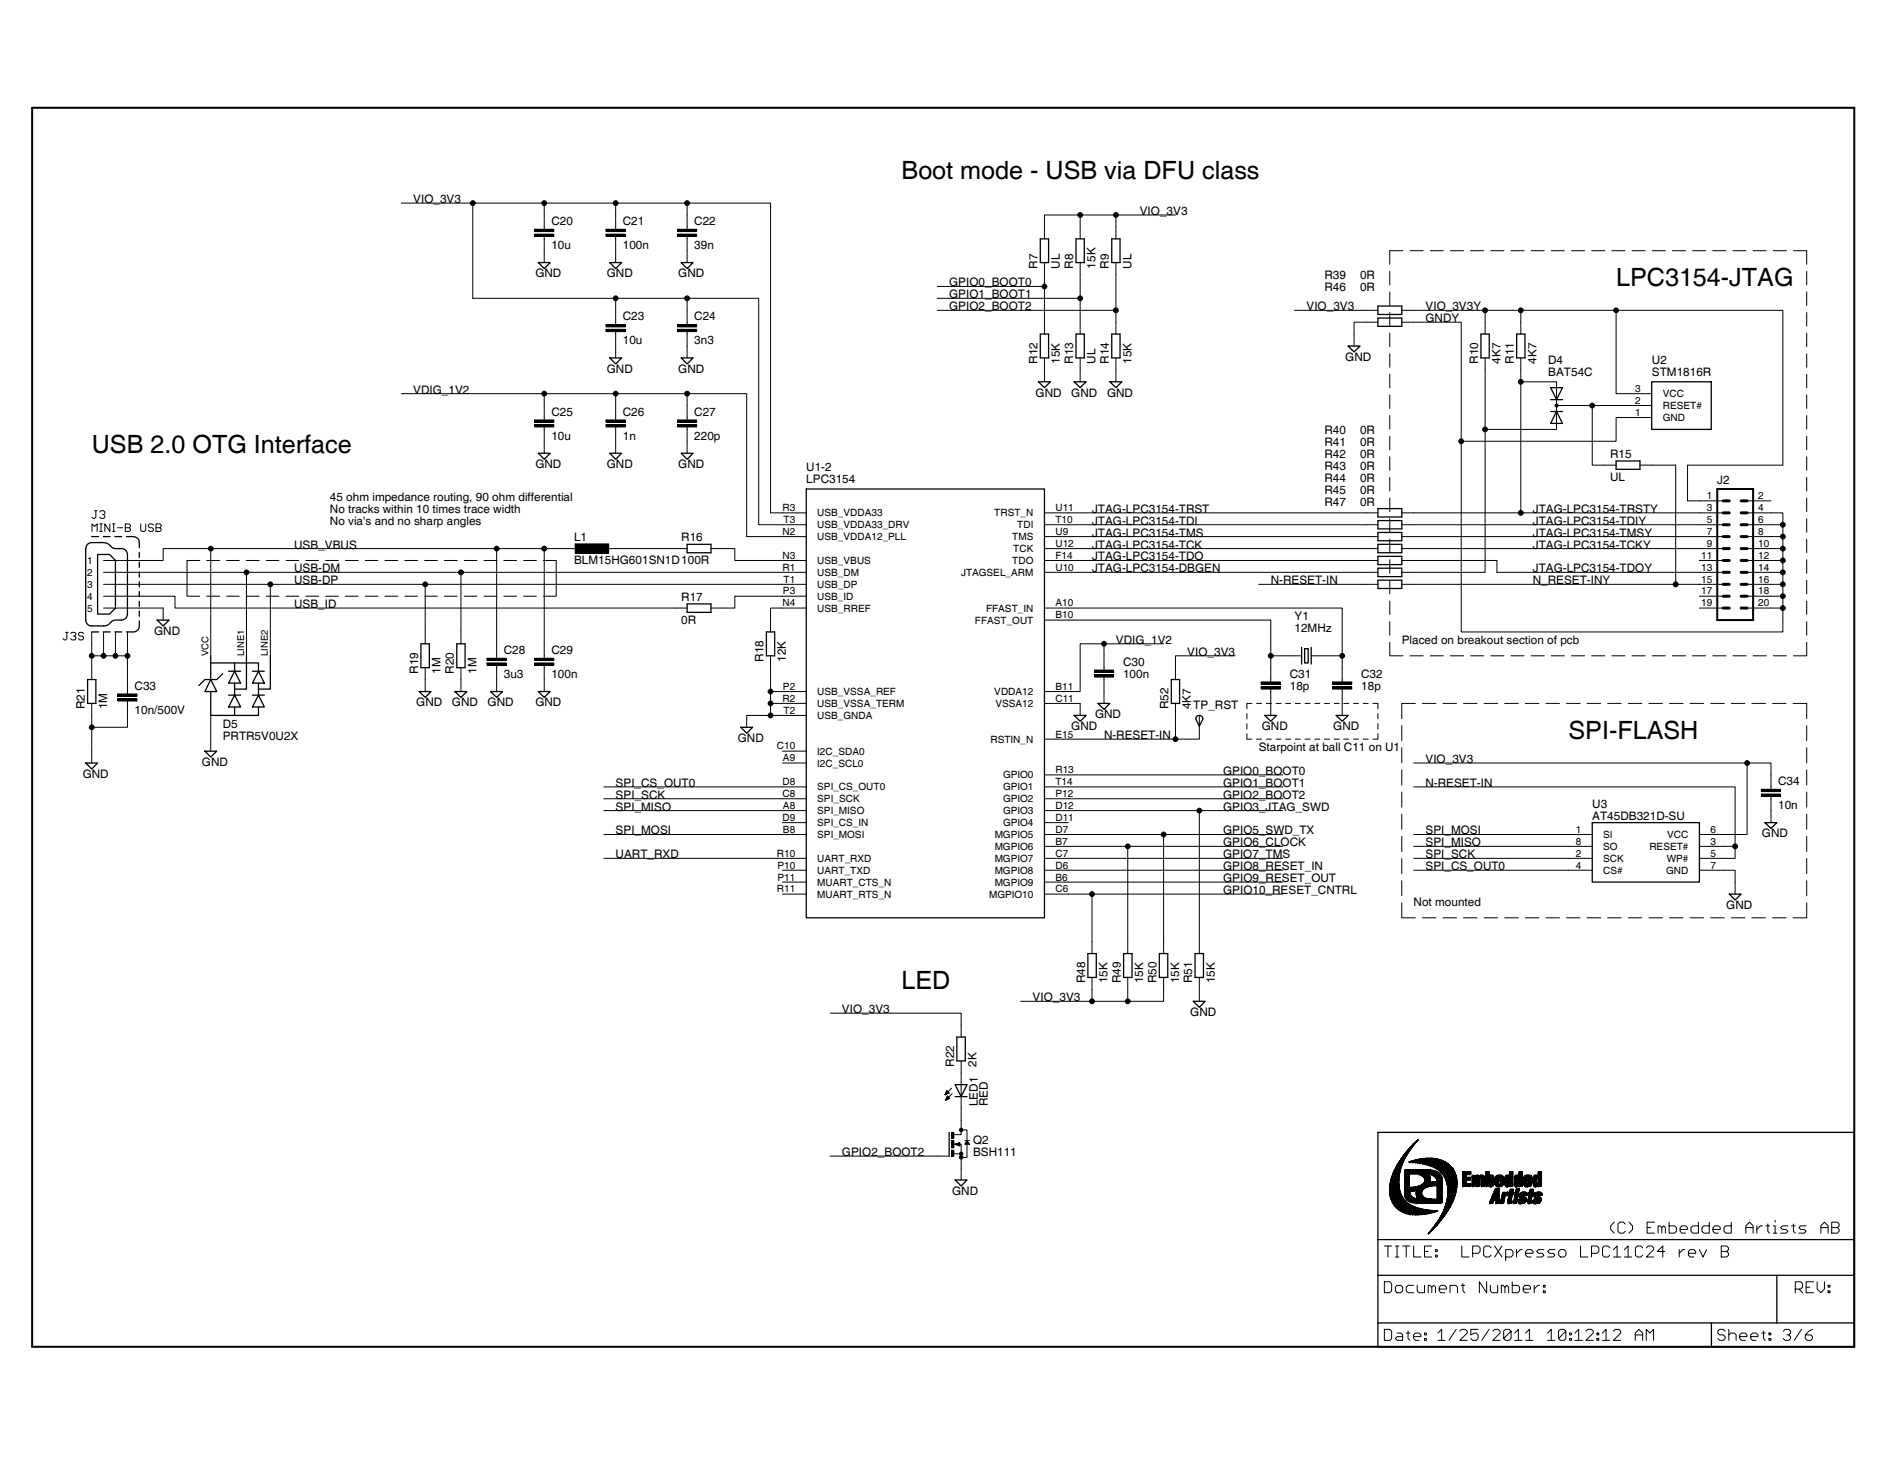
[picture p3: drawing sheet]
<svg xmlns="http://www.w3.org/2000/svg" width="279mm" height="216mm" viewBox="0 0 279 216" stroke-linecap="round" stroke-linejoin="round" font-family="sans-serif">
<defs><g id="words">
<g font-size="3.7">
<text x="133.6" y="26.5">Boot mode - USB via DFU class</text>
<text x="239.4" y="42.4">LPC3154-JTAG</text>
<text x="13.6" y="67.1">USB 2.0 OTG Interface</text>
<text x="232.4" y="109.5">SPI-FLASH</text>
<text x="133.6" y="146.5">LED</text>
</g>
<g font-size="1.7">
<text x="61.2" y="30.1">VIO_3V3</text>
<text x="81.7" y="33.3">C20</text>
<text x="92.3" y="33.3">C21</text>
<text x="102.8" y="33.3">C22</text>
<text x="168.8" y="31.8">VIO_3V3</text>
<text x="79.3" y="41.1">GND</text>
<text x="81.7" y="36.9">10u</text>
<text x="89.9" y="41.1">GND</text>
<text x="92.3" y="36.9">100n</text>
<text x="100.5" y="41.1">GND</text>
<text x="102.8" y="36.9">39n</text>
<text x="153.7" y="39.8" transform="rotate(-90 153.7 39.8)">R7</text>
<text x="157" y="39.8" transform="rotate(-90 157 39.8)">UL</text>
<text x="159" y="39.8" transform="rotate(-90 159 39.8)">R8</text>
<text x="162.3" y="39.8" transform="rotate(-90 162.3 39.8)">15K</text>
<text x="164.3" y="39.8" transform="rotate(-90 164.3 39.8)">R9</text>
<text x="167.6" y="39.8" transform="rotate(-90 167.6 39.8)">UL</text>
<text x="196.2" y="41.4">R39</text>
<text x="201.5" y="41.4">0R</text>
<text x="92.3" y="47.5">C23</text>
<text x="102.8" y="47.5">C24</text>
<text x="140.6" y="42.4">GPIO0_BOOT0</text>
<text x="140.6" y="44.2">GPIO1_BOOT1</text>
<text x="140.6" y="46">GPIO2_BOOT2</text>
<text x="193.5" y="46">VIO_3V3</text>
<text x="196.2" y="43.1">R46</text>
<text x="201.5" y="43.1">0R</text>
<text x="211.2" y="46">VIO_3V3Y</text>
<text x="211.2" y="47.7">GNDY</text>
<text x="92.3" y="51">10u</text>
<text x="102.8" y="51">3n3</text>
<text x="153.7" y="53.9" transform="rotate(-90 153.7 53.9)">R12</text>
<text x="157" y="53.9" transform="rotate(-90 157 53.9)">15K</text>
<text x="159" y="53.9" transform="rotate(-90 159 53.9)">R13</text>
<text x="162.3" y="53.9" transform="rotate(-90 162.3 53.9)">UL</text>
<text x="164.3" y="53.9" transform="rotate(-90 164.3 53.9)">R14</text>
<text x="167.6" y="53.9" transform="rotate(-90 167.6 53.9)">15K</text>
<text x="199.3" y="53.4">GND</text>
<text x="219" y="53.9" transform="rotate(-90 219 53.9)">R10</text>
<text x="222.3" y="53.9" transform="rotate(-90 222.3 53.9)">4K7</text>
<text x="224.3" y="53.9" transform="rotate(-90 224.3 53.9)">R11</text>
<text x="227.6" y="53.9" transform="rotate(-90 227.6 53.9)">4K7</text>
<text x="229.4" y="53.9">D4</text>
<text x="244.7" y="53.9">U2</text>
<text x="61.2" y="58.3">VDIG_1V2</text>
<text x="89.9" y="55.2">GND</text>
<text x="100.5" y="55.2">GND</text>
<text x="153.4" y="58.7">GND</text>
<text x="158.7" y="58.7">GND</text>
<text x="164" y="58.7">GND</text>
<text x="229.4" y="55.7">BAT54C</text>
<text x="244.7" y="55.6">STM1816R</text>
<text x="81.7" y="65.1">10u</text>
<text x="81.7" y="61.6">C25</text>
<text x="92.3" y="65.1">1n</text>
<text x="92.3" y="61.6">C26</text>
<text x="102.8" y="65.1">220p</text>
<text x="102.8" y="61.6">C27</text>
<text x="196.2" y="64.3">R40</text>
<text x="201.5" y="64.3">0R</text>
<text x="79.3" y="69.3">GND</text>
<text x="89.9" y="69.3">GND</text>
<text x="100.5" y="69.3">GND</text>
<text x="119.4" y="71.5">LPC3154</text>
<text x="119.4" y="69.8">U1-2</text>
<text x="196.2" y="66.1">R41</text>
<text x="196.2" y="67.8">R42</text>
<text x="196.2" y="69.6">R43</text>
<text x="196.2" y="71.4">R44</text>
<text x="201.5" y="66.1">0R</text>
<text x="201.5" y="67.8">0R</text>
<text x="201.5" y="69.6">0R</text>
<text x="201.5" y="71.4">0R</text>
<text x="238.5" y="71.2">UL</text>
<text x="238.5" y="67.8">R15</text>
<text x="254.4" y="71.7">J2</text>
<text x="48.9" y="74.2">45 ohm impedance routing, 90 ohm differential</text>
<text x="48.9" y="75.9">No tracks within 10 times trace width</text>
<text x="48.9" y="77.7">No via's and no sharp angles</text>
<text x="161.8" y="75.9">JTAG-LPC3154-TRST</text>
<text x="161.8" y="77.7">JTAG-LPC3154-TDI</text>
<text x="196.2" y="73.1">R45</text>
<text x="196.2" y="74.9">R47</text>
<text x="201.5" y="73.1">0R</text>
<text x="201.5" y="74.9">0R</text>
<text x="227.1" y="75.9">JTAG-LPC3154-TRSTY</text>
<text x="227.1" y="77.7">JTAG-LPC3154-TDIY</text>
<text x="43.6" y="81.2">USB_VBUS</text>
<text x="85" y="83.5">BLM15HG601SN1D100R</text>
<text x="85" y="80.2">L1</text>
<text x="100.9" y="80.2">R16</text>
<text x="161.8" y="79.5">JTAG-LPC3154-TMS</text>
<text x="161.8" y="81.2">JTAG-LPC3154-TCK</text>
<text x="161.8" y="83">JTAG-LPC3154-TDO</text>
<text x="227.1" y="79.5">JTAG-LPC3154-TMSY</text>
<text x="227.1" y="81.2">JTAG-LPC3154-TCKY</text>
<text x="43.6" y="84.8">USB-DM</text>
<text x="43.6" y="86.5">USB-DP</text>
<text x="100.9" y="89">R17</text>
<text x="161.8" y="84.8">JTAG-LPC3154-DBGEN</text>
<text x="188.3" y="86.5">N-RESET-IN</text>
<text x="227.1" y="86.5">N_RESET-INY</text>
<text x="227.1" y="84.8">JTAG-LPC3154-TDOY</text>
<text x="22.8" y="94">GND</text>
<text x="43.6" y="90">USB_ID</text>
<text x="100.9" y="92.4">0R</text>
<text x="165.3" y="95.3">VDIG_1V2</text>
<text x="191.8" y="93.6">12MHz</text>
<text x="191.8" y="91.8">Y1</text>
<text x="207.7" y="95.3">Placed on breakout section of pcb</text>
<text x="62" y="99.8" transform="rotate(-90 62 99.8)">R19</text>
<text x="65.3" y="99.8" transform="rotate(-90 65.3 99.8)">1M</text>
<text x="67.2" y="99.8" transform="rotate(-90 67.2 99.8)">R20</text>
<text x="70.6" y="99.8" transform="rotate(-90 70.6 99.8)">1M</text>
<text x="74.6" y="100.4">3u3</text>
<text x="74.6" y="96.8">C28</text>
<text x="81.7" y="96.8">C29</text>
<text x="81.7" y="100.4">100n</text>
<text x="113.1" y="98" transform="rotate(-90 113.1 98)">R18</text>
<text x="116.4" y="98" transform="rotate(-90 116.4 98)">12K</text>
<text x="166.4" y="98.6">C30</text>
<text x="166.4" y="100.4">100n</text>
<text x="175.9" y="97.1">VIO_3V3</text>
<text x="191.1" y="100.4">C31</text>
<text x="201.7" y="100.4">C32</text>
<text x="12.6" y="105.1" transform="rotate(-90 12.6 105.1)">R21</text>
<text x="15.9" y="105.1" transform="rotate(-90 15.9 105.1)">1M</text>
<text x="19.9" y="105.7">10n/500V</text>
<text x="19.9" y="102.1">C33</text>
<text x="33" y="107.8">D5</text>
<text x="61.7" y="104.6">GND</text>
<text x="67" y="104.6">GND</text>
<text x="72.2" y="104.6">GND</text>
<text x="79.3" y="104.6">GND</text>
<text x="162.2" y="106.4">GND</text>
<text x="173.1" y="105.1" transform="rotate(-90 173.1 105.1)">R52</text>
<text x="176.4" y="105.1" transform="rotate(-90 176.4 105.1)">4K7</text>
<text x="176.8" y="105.1">TP_RST</text>
<text x="191.1" y="102.1">18p</text>
<text x="201.7" y="102.1">18p</text>
<text x="29.9" y="113.4">GND</text>
<text x="33" y="109.5">PRTR5V0U2X</text>
<text x="109.3" y="109.9">GND</text>
<text x="158.7" y="108.1">GND</text>
<text x="163.6" y="109.5">N-RESET-IN</text>
<text x="186.5" y="111.2">Starpoint at ball C11 on U1</text>
<text x="186.9" y="108.1">GND</text>
<text x="197.5" y="108.1">GND</text>
<text x="211.2" y="113">VIO_3V3</text>
<text x="12.3" y="115.2">GND</text>
<text x="91.2" y="116.5">SPI_CS_OUT0</text>
<text x="91.2" y="118.3">SPI_SCK</text>
<text x="181.2" y="114.7">GPIO0_BOOT0</text>
<text x="181.2" y="116.5">GPIO1_BOOT1</text>
<text x="181.2" y="118.3">GPIO2_BOOT2</text>
<text x="211.2" y="116.5">N-RESET-IN</text>
<text x="235.9" y="119.6">U3</text>
<text x="263.4" y="119.8">10n</text>
<text x="263.4" y="116.2">C34</text>
<text x="91.2" y="120">SPI_MISO</text>
<text x="91.2" y="123.6">SPI_MOSI</text>
<text x="181.2" y="123.6">GPIO5_SWD_TX</text>
<text x="181.2" y="125.3">GPIO6_CLOCK</text>
<text x="181.2" y="120">GPIO3_JTAG_SWD</text>
<text x="211.2" y="125.3">SPI_MISO</text>
<text x="211.2" y="123.6">SPI_MOSI</text>
<text x="235.9" y="121.4">AT45DB321D-SU</text>
<text x="261" y="124">GND</text>
<text x="91.2" y="127.1">UART_RXD</text>
<text x="181.2" y="127.1">GPIO7_TMS</text>
<text x="181.2" y="128.9">GPIO8_RESET_IN</text>
<text x="181.2" y="130.6">GPIO9_RESET_OUT</text>
<text x="211.2" y="128.9">SPI_CS_OUT0</text>
<text x="211.2" y="127.1">SPI_SCK</text>
<text x="181.2" y="132.4">GPIO10_RESET_CNTRL</text>
<text x="209.4" y="134.2">Not mounted</text>
<text x="255.7" y="134.6">GND</text>
<text x="153" y="148.3">VIO_3V3</text>
<text x="160.7" y="145.6" transform="rotate(-90 160.7 145.6)">R48</text>
<text x="164.1" y="145.6" transform="rotate(-90 164.1 145.6)">15K</text>
<text x="166" y="145.6" transform="rotate(-90 166 145.6)">R49</text>
<text x="169.4" y="145.6" transform="rotate(-90 169.4 145.6)">15K</text>
<text x="171.3" y="145.6" transform="rotate(-90 171.3 145.6)">R50</text>
<text x="174.7" y="145.6" transform="rotate(-90 174.7 145.6)">15K</text>
<text x="176.6" y="145.6" transform="rotate(-90 176.6 145.6)">R51</text>
<text x="180" y="145.6" transform="rotate(-90 180 145.6)">15K</text>
<text x="124.7" y="150">VIO_3V3</text>
<text x="176.3" y="150.5">GND</text>
<text x="141.3" y="158" transform="rotate(-90 141.3 158)">R22</text>
<text x="144.7" y="158" transform="rotate(-90 144.7 158)">2K</text>
<text x="144.8" y="163.8" transform="rotate(-90 144.8 163.8)">LED1</text>
<text x="146.3" y="163.8" transform="rotate(-90 146.3 163.8)">RED</text>
<text x="124.7" y="171.2">GPIO2_BOOT2</text>
<text x="144.1" y="169.4">Q2</text>
<text x="144.1" y="171.2">BSH111</text>
<text x="141.1" y="176.9">GND</text>
</g>
<g font-size="1.5">
<text x="242.3" y="58">3</text>
<text x="242.3" y="59.8">2</text>
<text x="246.3" y="58.8">VCC</text>
<text x="242.3" y="61.6">1</text>
<text x="246.3" y="60.6">RESET#</text>
<text x="246.3" y="62.4">GND</text>
<text x="115.9" y="75.7">R3</text>
<text x="116.1" y="77.4">T3</text>
<text x="121.1" y="76.5">USB_VDDA33</text>
<text x="147.3" y="76.5">TRST_N</text>
<text x="156.4" y="77.4">T10</text>
<text x="156.4" y="75.7">U11</text>
<text x="252.8" y="73.9">1</text>
<text x="252.8" y="75.7">3</text>
<text x="252.8" y="77.4">5</text>
<text x="260.5" y="73.9">2</text>
<text x="260.5" y="75.7">4</text>
<text x="260.5" y="77.4">6</text>
<text x="12.9" y="83.5">1</text>
<text x="115.9" y="79.2">N2</text>
<text x="115.9" y="82.7">N3</text>
<text x="121.1" y="78.2">USB_VDDA33_DRV</text>
<text x="121.1" y="80">USB_VDDA12_PLL</text>
<text x="121.1" y="83.5">USB_VBUS</text>
<text x="150" y="83.5">TDO</text>
<text x="150" y="80">TMS</text>
<text x="150.1" y="81.8">TCK</text>
<text x="150.7" y="78.2">TDI</text>
<text x="156.4" y="82.7">F14</text>
<text x="156.4" y="81">U12</text>
<text x="156.4" y="79.2">U9</text>
<text x="252" y="82.7">11</text>
<text x="252.8" y="79.2">7</text>
<text x="252.8" y="81">9</text>
<text x="260.5" y="79.2">8</text>
<text x="260.5" y="81">10</text>
<text x="260.5" y="82.7">12</text>
<text x="12.9" y="85.3">2</text>
<text x="12.9" y="87.1">3</text>
<text x="12.9" y="88.8">4</text>
<text x="115.9" y="84.5">R1</text>
<text x="115.9" y="89.8">N4</text>
<text x="116" y="88">P3</text>
<text x="116.1" y="86.3">T1</text>
<text x="121.1" y="85.3">USB_DM</text>
<text x="121.1" y="87.1">USB_DP</text>
<text x="121.1" y="88.8">USB_ID</text>
<text x="142.4" y="85.3">JTAGSEL_ARM</text>
<text x="156.4" y="89.8">A10</text>
<text x="156.4" y="84.5">U10</text>
<text x="252" y="84.5">13</text>
<text x="252" y="86.3">15</text>
<text x="252" y="88">17</text>
<text x="252" y="89.8">19</text>
<text x="260.5" y="84.5">14</text>
<text x="260.5" y="86.3">16</text>
<text x="260.5" y="88">18</text>
<text x="260.5" y="89.8">20</text>
<text x="12.9" y="90.6">5</text>
<text x="121.1" y="90.6">USB_RREF</text>
<text x="144.4" y="92.3">FFAST_OUT</text>
<text x="146.1" y="90.6">FFAST_IN</text>
<text x="156.4" y="91.6">B10</text>
<text x="115.9" y="103.9">R2</text>
<text x="116" y="102.2">P2</text>
<text x="116.1" y="105.7">T2</text>
<text x="121.1" y="102.9">USB_VSSA_REF</text>
<text x="121.1" y="104.7">USB_VSSA_TERM</text>
<text x="121.1" y="106.5">USB_GNDA</text>
<text x="147.3" y="102.9">VDDA12</text>
<text x="147.5" y="104.7">VSSA12</text>
<text x="156.4" y="103.9">C11</text>
<text x="156.4" y="102.2">B11</text>
<text x="115.1" y="111">C10</text>
<text x="116" y="112.7">A9</text>
<text x="121.1" y="111.8">I2C_SDA0</text>
<text x="121.1" y="113.5">I2C_SCL0</text>
<text x="146.7" y="110">RSTIN_N</text>
<text x="156.4" y="109.2">E15</text>
<text x="115.9" y="116.3">D8</text>
<text x="115.9" y="118">C8</text>
<text x="116" y="119.8">A8</text>
<text x="121.1" y="117.1">SPI_CS_OUT0</text>
<text x="121.1" y="118.8">SPI_SCK</text>
<text x="148.6" y="118.8">GPIO2</text>
<text x="148.6" y="117.1">GPIO1</text>
<text x="148.6" y="115.3">GPIO0</text>
<text x="156.4" y="119.8">D12</text>
<text x="156.4" y="118">P12</text>
<text x="156.4" y="116.3">T14</text>
<text x="156.4" y="114.5">R13</text>
<text x="115.9" y="121.6">D9</text>
<text x="116" y="123.3">B8</text>
<text x="121.1" y="120.6">SPI_MISO</text>
<text x="121.1" y="122.3">SPI_CS_IN</text>
<text x="121.1" y="124.1">SPI_MOSI</text>
<text x="147.4" y="125.9">MGPIO6</text>
<text x="147.4" y="124.1">MGPIO5</text>
<text x="148.6" y="122.3">GPIO4</text>
<text x="148.6" y="120.6">GPIO3</text>
<text x="156.4" y="125.1">B7</text>
<text x="156.4" y="123.3">D7</text>
<text x="156.4" y="121.6">D11</text>
<text x="233.4" y="123.3">1</text>
<text x="233.4" y="125.1">8</text>
<text x="237.5" y="124.1">SI</text>
<text x="237.5" y="125.9">SO</text>
<text x="244.3" y="125.9">RESET#</text>
<text x="247" y="124.1">VCC</text>
<text x="253.4" y="125.1">3</text>
<text x="253.4" y="123.3">6</text>
<text x="115.1" y="126.9">R10</text>
<text x="115.2" y="128.6">P10</text>
<text x="115.2" y="130.4">P11</text>
<text x="121.1" y="127.6">UART_RXD</text>
<text x="121.1" y="129.4">UART_TXD</text>
<text x="121.1" y="131.1">MUART_CTS_N</text>
<text x="147.4" y="131.1">MGPIO9</text>
<text x="147.4" y="129.4">MGPIO8</text>
<text x="147.4" y="127.6">MGPIO7</text>
<text x="156.4" y="130.4">B6</text>
<text x="156.4" y="128.6">D6</text>
<text x="156.4" y="126.9">C7</text>
<text x="233.4" y="128.6">4</text>
<text x="233.4" y="126.9">2</text>
<text x="237.5" y="129.4">CS#</text>
<text x="237.5" y="127.6">SCK</text>
<text x="246.8" y="129.4">GND</text>
<text x="246.9" y="127.6">WP#</text>
<text x="253.4" y="126.9">5</text>
<text x="253.4" y="128.6">7</text>
<text x="115.1" y="132.1">R11</text>
<text x="121.1" y="132.9">MUART_RTS_N</text>
<text x="146.5" y="132.9">MGPIO10</text>
<text x="156.4" y="132.1">C6</text>
</g>
<g font-size="1.4">
<text x="30.9" y="97.1" transform="rotate(-90 30.9 97.1)">VCC</text>
<text x="36.2" y="97.1" transform="rotate(-90 36.2 97.1)">LINE1</text>
<text x="39.7" y="97.1" transform="rotate(-90 39.7 97.1)">LINE2</text>
</g>
</g></defs>
<g fill="none" stroke="#000" stroke-width=".15">
<path d="M59.5 30.1h54.7v45.8h5.2M70 30.1v14.1h21.2M79.2 34.7h2.8v.3h-2.8zM79.2 34.7h.1M79.2 34h2.8v.3h-2.8zM79.2 34h.1M80.6 30.1v3.9M80.6 35v3.9M89.8 34.7h2.8v.3h-2.8zM89.8 34.7h.1M89.8 34h2.8v.3h-2.8zM89.8 34h.1"/>
<path d="M91.2 30.1v3.9M91.2 35v3.9M100.4 34.7h2.8v.3h-2.8zM100.4 34.7h.1M100.4 34h2.8v.3h-2.8zM100.4 34h.1M101.8 30.1v3.9M101.8 35v3.9M154.7 38.9v3.5M160 31.8h-5.3v3.6M160 38.9v5.3h-21.1M165.3 31.8v3.6"/>
<path d="M165.3 38.9v7.1M174.1 31.8h-14.1v3.6M207.8 37.1h-1.9v2M208.9 37.1h1.9M211.9 37.1h1.9M214.9 37.1h1.9M217.8 37.1h2M220.9 37.1h1.9M223.8 37.1h2M226.8 37.1h2M229.8 37.1h2M232.8 37.1h2"/>
<path d="M235.8 37.1h1.9M238.8 37.1h1.9M241.8 37.1h1.9M244.8 37.1h1.9M247.8 37.1h1.9M250.7 37.1h2M253.7 37.1h2M256.7 37.1h2M259.7 37.1h2M262.7 37.1h1.9M265.7 37.1h2v2M59.5 58.3h21.1"/>
<path d="M80.6 58.3h10.6v3.9M80.6 58.3v3.9M89.8 48.8h2.8v.3h-2.8zM89.8 48.8h.1M89.8 48.1h2.8v.3h-2.8zM89.8 48.1h.1M91.2 44.2h21.2v33.5h7M91.2 44.2v3.9M91.2 58.3h10.6v3.9M91.2 49.1v3.9M100.4 48.8h2.8v.3h-2.8zM100.4 48.8h.1"/>
<path d="M100.4 48.1h2.8v.3h-2.8zM100.4 48.1h.1M101.8 58.3h8.8v21.2h8.8M101.8 44.2v3.9M101.8 49.1v3.9M138.9 42.4h15.8v7.1M138.9 46h26.4v3.5M154.7 53v3.5M160 44.2v5.3M160 53v3.5M165.3 53v3.5M204.1 47.7h-3.5v3.5"/>
<path d="M204.1 46h-12.3M205.9 40.2v2M205.9 43.2v2M205.9 46.3v2M205.9 49.3v2M205.9 52.4v2M205.9 55.4v2M205.9 58.5v2M207.7 47.7h8.8v45.9h47.6v-3.6M207.7 46h31.7M220 53v31.8h-12.3M220 46v3.5"/>
<path d="M225.3 53v22.9M225.3 46v3.5M225.3 56.5h5.3v7.1h-10.6M230.4 59.9l.3-.1 .1 .2-.1 .3-.3-.1v-.2zM239.4 46h24.7v22.9h-14.1v5.3h5.3M239.4 46v12.3h5.3M267.7 40.2v2M267.7 43.2v2M267.7 46.3v2M267.7 49.3v2M267.7 52.4v2M267.7 55.4v2"/>
<path d="M267.7 58.5v2M13.6 78.7v-1.1l.4 .4 .4-.4v1.1M14 75.6h.4M14.2 75.6v1l-.2 .2h-.2l-.2-.2M14.8 75.8l.2-.2h.3l.2 .2v.2l-.2 .2h-.1M14.8 78.7h.4M14.8 77.6h.4M15 77.6v1.1M15.3 76.2l.2 .2v.2l-.2 .2h-.3l-.2-.2M16.3 77.6v1.1l-.8-1.1v1.1M16.7 78.7h.3M16.7 77.6h.3"/>
<path d="M16.8 77.6v1.1M17.4 78.1h.8M18.6 77.6h.5l.2 .2v.2l-.2 .1 .2 .2v.2l-.2 .2h-.5zM18.6 78.1h.5M20.8 77.6v.9l.2 .2h.4l.2-.2v-.9M22.7 77.8l-.2-.2h-.3l-.2 .2v.2l.2 .1h.3l.2 .2v.2l-.2 .2h-.3l-.2-.2M23.1 77.6h.6l.2 .2v.2l-.2 .1 .2 .2v.2l-.2 .2h-.6zM23.1 78.1h.6M79.2 62.9h2.8v.3h-2.8zM79.2 62.9h.1M79.2 62.2h2.8v.3h-2.8zM79.2 62.2h.1"/>
<path d="M80.6 63.2v3.9M89.8 62.9h2.8v.3h-2.8zM89.8 62.9h.1M89.8 62.2h2.8v.3h-2.8zM89.8 62.2h.1M91.2 63.2v3.9M100.4 62.9h2.8v.3h-2.8zM100.4 62.9h.1M100.4 62.2h2.8v.3h-2.8zM100.4 62.2h.1M101.8 63.2v3.9M154.7 75.9h49.4"/>
<path d="M154.7 77.7h49.4M154.7 79.5h49.4M205.9 61.5v2M205.9 64.6v2M205.9 67.6v2M205.9 70.7v2M205.9 73.7v2.1M205.9 76.8v2M205.9 79.8v2.1M207.7 75.9h47.6M207.7 77.7h47.6M230.6 60h5.3v8.9h3.5"/>
<path d="M235.9 60h8.8M243 68.9h5.2v17.6M244.7 61.8h-5.3v3.5h-22.9M255.3 79.5h-47.6M258.8 75.9h5.3v14.1M258.8 77.7h5.3M258.8 79.5h5.3M258.8 74.2h3.6M267.7 61.5v2M267.7 64.6v2M267.7 67.6v2M267.7 70.7v2"/>
<path d="M267.7 73.7v2.1M267.7 76.8v2M267.7 79.8v2.1M9.7 93.6h.4M9.9 93.6v1l-.2 .2h-.2l-.2-.2M10.5 93.8l.2-.2h.3l.2 .2v.2l-.2 .2h-.1M11 94.2l.2 .2v.2l-.2 .2h-.3l-.2-.2M12.4 93.8l-.2-.2h-.4l-.2 .2v.2l.2 .2h.4l.2 .2v.2l-.2 .2h-.4l-.2-.2M13.6 93.6v7M15.3 93.6v3.5h-1.7M15.3 88.3h10.6v1.7h75.9M15.3 84.8h53"/>
<path d="M15.3 86.5h47.7M15.3 90h8.9v1.8M17.1 93.6v3.5h-1.8M18.9 93.6v3.5h-1.8M18.9 97.1v5.6M29.6 83h-1.9v5.3h1.9M30.6 83h1.9M30.6 88.3h1.9M31.2 81.2v15.9M33.6 88.3h1.9M33.6 83h1.9M36.5 88.3h1.9"/>
<path d="M36.5 83h1.9M36.5 84.8v12.3M39.4 88.3h1.9M39.4 83h1.9M40 86.5v10.6M42.4 88.3h1.9M42.4 83h1.9M45.3 88.3h1.9M45.3 83h1.9M48.2 88.3h1.9M48.2 83h1.9M51.2 88.3h1.9"/>
<path d="M51.2 83h1.9M54.1 88.3h1.9M54.1 83h1.9M57 88.3h1.9M57 83h1.9M60 88.3h1.8M60 83h1.8M62.9 88.3h1.9M62.9 83h1.9M63 86.5v8.8M63 98.9v3.5M65.8 88.3h1.9"/>
<path d="M65.8 83h1.9M68.3 84.8v10.5M68.3 98.9v3.5M68.8 88.3h1.9M68.8 83h1.9M71.7 88.3h1.9M71.7 83h1.9M72.2 98.2h2.8v.3h-2.8zM72.2 98.2h.1M72.2 97.5h2.8v.3h-2.8zM72.2 97.5h.1M73.6 81.2h12.3"/>
<path d="M73.6 81.2h-49.4v1.8h-8.9M73.6 81.2v16.3M73.6 98.5v3.9M74.6 88.3h1.9M74.6 83h1.9M77.6 88.3h1.9M77.6 83h1.9M79.2 98.2h2.8v.3h-2.8zM79.2 98.2h.1M79.2 97.5h2.8v.3h-2.8zM79.2 97.5h.1M80.5 83h1.9v5.3h-1.9"/>
<path d="M80.6 81.2v16.3M80.6 98.5v3.9M85.2 80.5h5v1.4h-5zM85.2 80.5h.1M89.5 81.2h12.3M105.3 81.2h3.6v1.8h10.5M114.2 97.1v8.8M119.4 90h-5.2v3.6M119.4 88.3h-10.5v1.7h-3.6M119.4 84.8h-51.1M119.4 86.5h-56.4M154.7 91.8h33.6v9.2"/>
<path d="M154.7 90h44.1v11M154.7 83h49.4M154.7 84.8h49.4M154.7 81.2h49.4M162.1 99.9h2.9v.4h-2.9zM162.1 99.9h.1M162.1 99.2h2.9v.4h-2.9zM162.1 99.2h.1M163.6 99.2v-3.9h-3.6v7.1h-5.3M163.6 95.3h8.8M183 97.1h-8.9v3.5M186.5 86.5h17.6"/>
<path d="M192.8 97.1h-4.5M194.2 97.1h4.6M205.9 82.9v2M205.9 85.9v2M205.9 89v2M205.9 92.1v2M205.9 95.1v2h1.9M207.7 83h14.1v1.8h33.5M208.9 97.1h1.9M211.9 97.1h1.9M214.9 97.1h1.9M217.8 97.1h2"/>
<path d="M220.9 97.1h1.9M223.8 97.1h2M226.8 97.1h2M229.8 97.1h2M232.8 97.1h2M235.8 97.1h1.9M238.8 97.1h1.9M241.8 97.1h1.9M244.8 97.1h1.9M247.8 97.1h1.9M250.7 97.1h2M251.8 83h3.5"/>
<path d="M251.8 88.3h3.5M251.8 90h3.5M253.7 97.1h2M255.3 86.5h-47.6M255.3 81.2h-47.6M256.7 97.1h2M258.8 83h5.3M258.8 84.8h5.3M258.8 86.5h5.3M258.8 88.3h5.3M258.8 90h5.3M258.8 81.2h5.3"/>
<path d="M259.7 97.1h2M262.7 97.1h1.9M267.7 95.1v2h-2M267.7 82.9v2M267.7 85.9v2M267.7 89v2M267.7 92.1v2M13.6 104.2v8.8M17.5 103.5h2.8v.3h-2.8zM17.5 103.5h.1M17.5 102.8h2.8v.3h-2.8zM17.5 102.8h.1"/>
<path d="M18.9 103.8v3.9h-5.3M31.2 105.9v5.3M89.5 116.5h29.9M89.5 118.3h29.9M115.9 111.2h3.5M115.9 113h3.5M119.4 105.9h-8.8v1.8M119.4 102.4h-5.2M119.4 104.2h-5.2M154.7 104.2h5.3v1.7M154.7 116.5h35.3M154.7 118.3h35.3"/>
<path d="M154.7 114.7h35.3M163.6 100.3v3.9M174.1 104.2v5.3M177.7 105.9v3.6h-23M184.7 108.6v.9h.8M184.7 105.7v.8M184.7 107.2v.8M185.5 104.2h-.8v.8M186.2 104.2h.7M186.2 109.5h.7M186.8 101.7h2.9v.3h-2.9zM186.8 101.7h.1"/>
<path d="M186.8 101h2.9v.3h-2.9zM186.8 101h.1M187.6 104.2h.7M187.6 109.5h.7M188.3 102v3.9M189 104.2h.8M189 109.5h.8M190.5 104.2h.7M190.5 109.5h.7M191.9 104.2h.7M191.9 109.5h.7M193.3 104.2h.8"/>
<path d="M193.3 109.5h.8M194.8 104.2h.7M194.8 109.5h.7M196.2 104.2h.8M196.2 109.5h.8M197.4 101.7h2.9v.3h-2.9zM197.4 101.7h.1M197.4 101h2.9v.3h-2.9zM197.4 101h.1M197.7 104.2h.7M197.7 109.5h.7M198.8 102v3.9"/>
<path d="M199.1 104.2h.7M199.1 109.5h.7M200.5 104.2h.8M200.5 109.5h.8M202 104.2h.7M202 109.5h.7M203.4 104.2h.7v.8M204.1 105.7v.8M204.1 107.2v.8M204.1 108.6v.9h-.7M207.7 107.4v2.3M207.7 110.7v2.3"/>
<path d="M207.7 114v2.2M207.7 117.3v2.2M209.4 116.5h47.6v10.6h-5.2M209.4 113h49.4M209.7 104.2h-2v2.2M210.7 104.2h2M213.8 104.2h2M216.8 104.2h2M219.9 104.2h2M222.9 104.2h2M226 104.2h2M229 104.2h2"/>
<path d="M232.1 104.2h2M235.1 104.2h2M238.2 104.2h2M241.2 104.2h2M244.3 104.2h2M247.3 104.2h2M250.4 104.2h2M253.4 104.2h2M256.5 104.2h2M258.8 113v10.6h-7M258.8 113h3.6v3.9M259.5 104.2h2"/>
<path d="M260.9 117.6h2.9v.3h-2.9zM260.9 117.6h.1M260.9 116.9h2.9v.3h-2.9zM260.9 116.9h.1M262.4 117.9v3.9M262.6 104.2h2M265.6 104.2h2.1v2.2M267.7 107.4v2.3M267.7 110.7v2.3M267.7 114v2.2M267.7 117.3v2.2M89.5 120h29.9"/>
<path d="M89.5 123.6h29.9M89.5 127.1h29.9M115.9 121.8h3.5M115.9 128.9h3.5M115.9 130.6h3.5M115.9 132.4h3.5M154.7 123.6h35.3M154.7 125.3h35.3M154.7 120h35.3M154.7 121.8h3.6M161.8 132.4v8.8M167.1 125.3v15.9"/>
<path d="M172.4 123.6v17.6M177.7 120v21.2M190 132.4h-35.3M190 127.1h-35.3M190 128.9h-35.3M190 130.6h-35.3M207.7 120.6v2.2M207.7 123.8v2.3M207.7 127.1v2.3M207.7 130.4v2.2M207.7 133.7v2.2h2M209.4 123.6h26.5"/>
<path d="M209.4 127.1h26.5M209.4 128.9h26.5M209.4 125.3h26.5M210.7 135.9h2M213.8 135.9h2M216.8 135.9h2M219.9 135.9h2M222.9 135.9h2M226 135.9h2M229 135.9h2M232.1 135.9h2M235.1 135.9h2"/>
<path d="M238.2 135.9h2M241.2 135.9h2M244.3 135.9h2M247.3 135.9h2M250.4 135.9h2M251.8 128.9h5.2v3.5M251.8 125.3h5.2M253.4 135.9h2M256.5 135.9h2M259.5 135.9h2M262.6 135.9h2M267.7 120.6v2.2"/>
<path d="M267.7 123.8v2.3M267.7 127.1v2.3M267.7 130.4v2.2M267.7 133.7v2.2h-2.1M123 150h19.4v3.6M142.4 157.1v10.9h-1.1M161.8 144.7v3.6M167.1 144.7v3.6M172.4 144.7v3.6h-21.2M177.7 144.7v3.6M123 171.2h17.6M140 162.1h.1"/>
<path d="M140 162h.3M140.1 161.9h.3M140.1 162.9h.1M140.1 161.9h.5M140.1 162.8h.2M140.1 161.8h.4M140.2 162.8h.3M140.2 161.7h.3M140.2 162.7h.5M140.2 161.6h.2M140.2 162.6h.5M140.2 161.6h.1"/>
<path d="M140.3 162.5h.3M140.3 161.5l.3 .4-.6 .2zM140.3 162.5h.2M140.3 162.4h.1M140.4 162.3h.1M140.4 162.3l.3 .3-.6 .3zM141 167.7h.3v.9h-.3zM141 167.7h.1M141 170.3h.3v.9h-.3zM141 170.3h.1M141 168.9h.3v1.1h-.3zM141 168.9h.1"/>
<path d="M141 161.1l-1 1M141.1 161.9l-1 1M141.3 170.9h1.1M142.4 167.3h.9v4.1h-.9v-2h-.9l.7 .3v-.5l-.9 .2M142.4 171.2v3.5M142.9 168.9h.7M143.3 168.9l.3 .5h-.7zM205.9 176.5l1.6 .1zM205.9 176.5h.1M205.9 176.5h1.5zM205.9 176.4l1.5 .1zM205.9 176.4h.1"/>
<path d="M205.9 176.4h1.5zM205.9 176.3l1.5 .1zM205.9 176.3h.1M205.9 176.3h1.5zM205.9 176.2l1.4 .1zM205.9 176.2h.1M205.9 176.2h1.4zM205.9 176.1l1.4 .1zM205.9 176.1h.1M205.9 176.1h1.4zM205.9 176l1.4 .1zM205.9 176h.1"/>
<path d="M205.9 176h1.4zM205.9 175.9l1.4 .1zM205.9 175.9h.1M205.9 175.9h1.4zM205.9 176.8l1.7 .1zM205.9 176.8h.1M205.9 176.8h1.7zM205.9 176.8h1.6zM205.9 176.7l1.6 .1zM205.9 176.7h.1M205.9 176.7h1.6zM205.9 176.6l1.6 .1z"/>
<path d="M205.9 176.6h.1M205.9 176.6h1.6zM205.9 175.8l1.4 .1zM205.9 175.8h.1M205.9 175.8h1.4zM205.9 175.7l1.4 .1zM205.9 175.7h.1M205.9 175.7h1.4zM205.9 175.6l1.4 .1zM205.9 175.6h.1M205.9 175.6h1.4zM205.9 175.5l1.4 .1z"/>
<path d="M205.9 175.5h.1M205.9 175.5h1.4zM206 177h1.6zM206 177h.1M206 176.9l1.6 .1zM206 176.9h.1M206 176.9h1.6zM206 175.5h1.3zM206 175.5h.1M206 175.4l1.3 .1zM206 175.4h.1M206 175.4h1.3z"/>
<path d="M206 175.3l1.3 .1zM206 175.3h.1M206 175.3h1.3zM206 175.2l1.3 .1zM206 175.2h.1M206 177.2h1.8zM206 177.2h.1M206 177.1l1.7 .1zM206 177.1h.1M206 177.1h1.7zM206 177l1.7 .1zM206 175.2h1.2z"/>
<path d="M206 175.1l1.2 .1zM206 175.1h.1M206 175.1h1.2zM206 177.3h1.8zM206 177.3h.1M206 177.2l1.8 .1zM206 175l1.2 .1zM206 175h.1M206 175h1.2zM206 174.9l1.2 .1zM206 174.9h.1M206 174.9h1.2z"/>
<path d="M206 177.4h1.9zM206 177.4h.1M206 177.3l1.8 .1zM206.1 177.4l1.8 .1zM206.1 177.4h.1M206.1 174.9h1.1zM206.1 174.9h.1M206.1 174.8l1.1 .1zM206.1 174.8h.1M206.1 174.8h1.1zM206.1 174.7l1.2 .1zM206.1 174.7h.1"/>
<path d="M206.1 174.7h1.2zM206.1 174.6l1.2 .1zM206.1 174.6h.1M206.1 174.6h1.2zM206.1 177.5h1.9zM206.1 177.5h.1M206.1 177.5h1.8zM206.1 177.6l1.9 .1zM206.1 177.6h.1M206.1 177.6h1.9zM206.1 177.5l1.8 .1zM206.1 174.5l1.2 .1z"/>
<path d="M206.1 174.5h.1M206.1 174.5h1.2zM206.2 177.7h1.9zM206.2 177.7h.1M206.2 177.6l1.9 .1zM206.2 177.6h.1M206.2 174.4l1.1 .1zM206.2 174.4h.1M206.2 174.4h1.1zM206.2 174.3l1.1 .1zM206.2 174.3h.1M206.2 177.8h2z"/>
<path d="M206.2 177.8h.1M206.2 177.7l1.9 .1zM206.2 174.3l1 .1zM206.2 174.3h1.1zM206.2 174.2l1.1 .1zM206.2 174.2h.1M206.2 177.8l2.1 .1zM206.2 177.8l2 .1zM206.2 174.2h1.1zM206.2 174.1l1.1 .1zM206.2 174.1h.1M206.2 177.9h2.1"/>
<path d="M206.2 177.9h2.1zM206.2 177.9h.1M206.3 177.9l2 .1zM206.3 177.9h.1M206.3 174.1l1 .1zM206.3 174.1h.1M206.3 174.1h1zM206.3 174l1 .1zM206.3 174h.1M206.3 177.9l2 .1M206.3 178h2.1zM206.3 178h.1"/>
<path d="M206.3 174h1zM206.3 173.9l1 .1zM206.3 173.9h.1M206.3 178h2.1M206.3 178l2.1 .1zM206.3 173.9h1zM206.3 173.8l1 .1zM206.3 173.8h.1M206.3 178.1h2.2M206.4 173.8h.9zM206.4 173.8h.1M206.4 178.1h2.1z"/>
<path d="M206.4 178.1h.1M206.4 178.1h2.1M206.4 178.2h2.2zM206.4 178.2h.1M206.4 178.1l2.2 .1zM206.4 173.7l1 .1zM206.4 173.7h.1M206.4 173.7h1zM206.4 178.2h2.2M206.4 178.2h2.3zM206.4 173.6l1 .1zM206.4 173.6h.1"/>
<path d="M206.4 173.6h1zM206.4 178.2h2.3M206.5 178.2l2.2 .1zM206.5 178.2h.1M206.5 173.5l.9 .1zM206.5 173.5h.1M206.5 173.5h.9zM206.5 178.3h2.2M206.5 178.3h2.3zM206.5 178.3h.1M206.5 178.3h2.3M206.5 173.4l.9 .1z"/>
<path d="M206.5 173.4h.1M206.5 173.4h.9zM206.5 178.3l2.3 .1zM206.5 178.4h2.5zM206.5 178.4h.1M206.5 178.4h2.4zM206.5 173.3l.9 .1zM206.5 173.3h.1M206.5 178.4h2.5M206.5 178.4h2.4M206.6 178.4l2.4 .1zM206.6 178.4h.1"/>
<path d="M206.6 178.4h2.4M206.6 173.3h.8zM206.6 173.3h.1M206.6 173.3h.9zM206.6 178.5h2.5zM206.6 178.5h.1M206.6 173.2l.9 .1zM206.6 173.2h.1M206.6 173.2h.9zM206.6 178.5h2.5M206.7 178.5h2.4zM206.7 178.5h.1"/>
<path d="M206.7 173.2h.8zM206.7 173.2h.1M206.7 173.1l.8 .1zM206.7 173.1h.1M206.7 178.5h2.4M206.7 178.5l2.5 .1zM206.7 173.1h.8zM206.7 178.5h2.5M206.7 178.6h2.6zM206.7 178.6h.1M206.7 178.6h2.6M206.7 173l.8 .1z"/>
<path d="M206.7 173h.1M206.7 173h.8zM206.8 178.6l2.6 .1zM206.8 178.6h.1M206.8 173h.7zM206.8 173h.1M206.8 172.9l.8 .1zM206.8 172.9h.1M206.8 178.6h2.6M206.8 178.7h2.7zM206.8 178.7h.1M206.8 172.9h.8z"/>
<path d="M206.8 172.8l.8 .1zM206.8 172.8h.1M206.8 178.7h2.8M206.8 178.7h2.8zM206.8 172.8h.8zM206.9 178.7l2.8 .1zM206.9 178.7h.1M206.9 172.7l.7 .1zM206.9 172.7h.1M206.9 172.7h.7zM206.9 178.8h2.8M206.9 178.8h2.9z"/>
<path d="M206.9 178.8h.1M206.9 178.8h3M206.9 178.8h3zM206.9 172.6l.7 .1zM206.9 172.6h.1M206.9 172.6h.8zM207 178.8l3 .1zM207 178.8h.1M207 172.6h.7zM207 172.6h.1M207 172.5l.7 .1zM207 172.5h.1"/>
<path d="M207 178.9h3M207 172.5h.7zM207 172.4l.7 .1zM207 172.4h.1M207 178.9h3.1zM207 178.9h.1M207 178.9h3.1M207 172.4l.8 .1zM207.1 178.9h3.1zM207.1 178.9h.1M207.1 172.4h.7zM207.1 172.4h.1"/>
<path d="M207.1 172.3l.7 .1zM207.1 172.3h.1M207.1 178.9h3.1M207.1 178.9l3.3 .1zM207.1 179h3.3M207.1 172.3h.7zM207.1 179h3.4zM207.1 179h.1M207.1 172.2l.7 .1zM207.1 172.2h.1M207.1 179h3.4M207.2 179h3.5z"/>
<path d="M207.2 179h.1M207.2 172.2l.6 .1zM207.2 172.2h.1M207.2 172.2h.6zM207.2 179h3.5M207.2 172.1l.7 .1zM207.2 172.1h.1M207.2 172.1h.7zM207.2 179l3.7 .1zM207.2 179.1h3.7M207.3 179.1h3.8zM207.3 179.1h.1"/>
<path d="M207.3 172l.6 .1zM207.3 172h.1M207.3 172h.6zM207.3 179.1h3.8M207.3 179.1l4 .1zM207.3 179.1h4M207.4 171.9l.5 .1zM207.4 171.9h.1M207.4 171.9h.6zM207.4 179.2h4.1zM207.4 179.2h.1M207.4 171.9h.5z"/>
<path d="M207.4 179.2h4.1M207.4 179.2h4.4zM207.4 171.8l.6 .1zM207.4 171.8h.1M207.4 171.8h.6zM207.4 179.2h4.4M207.5 171.7l.5 .1zM207.5 171.7h.1M207.5 179.2l4.7 .1zM207.5 179.2h.1M207.5 171.7h.5zM207.5 179.2h4.7"/>
<path d="M207.5 171.6l.6 .1zM207.5 171.6h.1M207.6 179.3h5zM207.6 179.3h.1M207.6 171.6h.5zM207.6 171.6h.1M207.6 179.3h5M207.6 179.3h5.4zM207.6 171.5l.6 .1zM207.6 171.5h.1M207.6 179.3h5.4M207.6 171.5h.5z"/>
<path d="M207.6 171.5h.6zM207.7 171.4l.5 .1zM207.7 171.4h.1M207.7 179.3l5.2 .1zM207.7 179.3h.1M207.7 171.4h.5zM207.7 171.3l.5 .1zM207.7 171.3h.1M207.8 179.4h5zM207.8 179.4h.1M207.8 179.4h5M207.8 171.3h.5z"/>
<path d="M207.8 171.3h.1M207.8 179.4l4.9 .1zM207.8 171.2l.5 .1zM207.8 171.2h.1M207.8 179.4h4.9M207.9 171.2h.4zM207.9 171.2h.1M207.9 179.4l4.7 .1zM207.9 179.4h.1M207.9 171.1l.5 .1zM207.9 171.1h.1M207.9 171.1h.5z"/>
<path d="M207.9 179.5h4.6zM207.9 179.5h.1M207.9 179.5h4.6M208 171l.4 .1zM208 171h.1M208 171h.4zM208 179.5l4.4 .1zM208 179.5h.1M208 170.9l.5 .1zM208 170.9h.1M208 179.5h4.4M208.1 170.9h.4z"/>
<path d="M208.1 170.9h.1M208.1 177h.9zM208.1 177h.1M208.1 176.9l.9 .1zM208.1 176.9h.1M208.1 176.9h.8zM208.1 176.4h1zM208.1 176.4h.1M208.1 176.3l1.5 .1zM208.1 176.3h.1M208.1 176.3h1.7zM208.1 176.3h2.7z"/>
<path d="M208.1 176.2l2.7 .1zM208.1 176.2h.1M208.1 176.1l2.7 .1zM208.1 176.1h.1M208.1 176.1h2.8zM208.1 176l2.8 .1zM208.1 176h.1M208.1 176l2.9 .1zM208.1 175.9l3 .1zM208.1 175.9h.1M208.1 175.9h3.1zM208.1 175.8l3.2 .1z"/>
<path d="M208.1 175.8h.1M208.1 175.8h.8zM208.1 175.7l.7 .1zM208.1 175.7h.1M208.1 175.7h.7zM208.1 175.6l.7 .1zM208.1 175.6h.1M208.1 175.6h.7zM208.1 175.5l.7 .1zM208.1 175.5h.1M208.1 175.5h.7zM208.1 175.4l.7 .1z"/>
<path d="M208.1 175.4h.1M208.1 175.4h.7zM208.1 175.3l.7 .1zM208.1 175.3h.1M208.1 175.3h.7zM208.1 175.2l.7 .1zM208.1 175.2h.1M208.1 175.2h.7zM208.1 175.1l.7 .1zM208.1 175.1h.1M208.1 175.1h.7zM208.1 175l.7 .1z"/>
<path d="M208.1 175h.1M208.1 175h.7zM208.1 174.9l.7 .1zM208.1 174.9h.1M208.1 174.9h.7zM208.1 174.8l.7 .1zM208.1 174.8h.1M208.1 174.8h.7zM208.1 174.7l.7 .1zM208.1 174.7h.1M208.1 174.7h.7zM208.1 174.6l.7 .1z"/>
<path d="M208.1 174.6h.1M208.1 174.6h.7zM208.1 174.5l.7 .1zM208.1 174.5h.1M208.1 174.5h.7zM208.1 174.4l.7 .1zM208.1 174.4h.1M208.1 174.4h.7zM208.1 174.3l.7 .1zM208.1 174.3h.1M208.1 174.3h.7zM208.1 174.2l.7 .1z"/>
<path d="M208.1 174.2h.1M208.1 174.2h.7zM208.1 174.1l.7 .1zM208.1 174.1h.1M208.1 174.1h.7zM208.1 174l.7 .1zM208.1 174h.1M208.1 174h.7zM208.1 173.9l.7 .1zM208.1 173.9h.1M208.1 173.9h.7zM208.1 173.8l.7 .1z"/>
<path d="M208.1 173.8h.1M208.1 173.8h.8zM208.1 173.8h5.2zM208.1 173.7l5.2 .1zM208.1 173.7h.1M208.1 173.7h5.1zM208.1 173.6h4.9zM208.1 173.6h.1M208.1 173.5l4.9 .1zM208.1 173.5h.1M208.1 173.5h4.8zM208.1 173.4l4.7 .1z"/>
<path d="M208.1 173.4h.1M208.1 173.4h4.5zM208.1 173.3h4.2zM208.1 173.3h.1M208.1 173.3h4.1zM208.1 176.3h2.7M208.1 176.1h2.7M208.1 176.1h2.8M208.1 176h2.9M208.1 176h3M208.1 175.9h3M208.1 175.9h3.1"/>
<path d="M208.1 173.8h5.2M208.1 173.7h5.2M208.1 173.7h5.1M208.1 173.6h5M208.1 173.6h4.9M208.1 173.5h4.8M208.1 173.5h4.7M208.1 173.4h4.6M208.1 173.3h4.2M208.1 173.3h4.1M208.1 176.8l.8 .1zM208.1 176.8h.1"/>
<path d="M208.1 176.8h.8zM208.1 176.7l.8 .1zM208.1 176.7h.1M208.1 176.7h.8zM208.1 176.6l.8 .1zM208.1 176.6h.1M208.1 176.6h.8zM208.1 176.5l.8 .1zM208.1 176.5h.1M208.1 176.5h.8zM208.1 176.4l.8 .1zM208.1 176.4h1.2z"/>
<path d="M208.1 176.2h2.7zM208.1 176h2.9zM208.1 173.7h5zM208.1 173.6l5 .1zM208.1 173.4h4.6zM208.1 173.3l4.4 .1zM208.1 176.2h2.7M208.1 173.7h5M208.1 173.4h4.4M208.1 179.5l4.1 .1zM208.1 179.5h.1M208.1 177.1h1z"/>
<path d="M208.1 177.1h.1M208.1 177l.9 .1zM208.1 170.8l.4 .1zM208.1 170.8h.1M208.2 177.1l.9 .1zM208.2 177.1h.1M208.2 177.2h.9zM208.2 177.2h.1M208.2 170.8h.4zM208.2 170.8h.1M208.2 177.2l1.1 .1zM208.2 177.2h1z"/>
<path d="M208.2 170.7l.4 .1zM208.2 170.7h.1M208.2 179.6h3.9zM208.2 179.6h.1M208.2 177.3l1.2 .1zM208.2 177.3h.1M208.2 177.3h1.1zM208.2 173.2l3.8 .1zM208.2 173.2h.1M208.2 170.7h.4zM208.2 179.6h3.9M208.2 173.2h3.8"/>
<path d="M208.3 177.4h1.1zM208.3 177.4h.1M208.3 177.4h1.3zM208.3 170.6l.4 .1zM208.3 170.6h.1M208.3 179.6l3.6 .1zM208.3 179.6h.1M208.3 177.4l1.4 .1zM208.3 179.6h3.6M208.3 170.6h.4zM208.3 177.5h1.7zM208.3 177.5h.1"/>
<path d="M208.3 177.5h1.5zM208.3 170.5l.4 .1zM208.3 170.5h.1M208.4 177.5l3.7 .1zM208.4 177.5h.1M208.4 170.5l.3 .1zM208.4 170.5h.1M208.4 177.5h3.7M208.4 177.6h5.2zM208.4 177.6h.1M208.4 170.5h.4zM208.4 177.6h5.2"/>
<path d="M208.4 179.6l3.4 .1zM208.4 179.6h.1M208.4 177.6l5.3 .1zM208.4 170.4l.4 .1zM208.4 170.4h.1M208.4 179.7h3.4M208.4 177.6h5.3M208.5 170.4l.3 .1zM208.5 170.4h.1M208.5 170.4h.3zM208.5 177.6l5.1 .1zM208.5 177.6h.1"/>
<path d="M208.5 177.7h5.1M208.5 173.2h3.1zM208.5 173.2h.1M208.5 170.3l.4 .1zM208.5 170.3h.1M208.5 173.2h3.1M208.6 179.7h3zM208.6 179.7h.1M208.6 177.7h5zM208.6 177.7h.1M208.6 170.3h.3zM208.6 170.3h.1"/>
<path d="M208.6 179.7h3M208.6 177.7h5M208.6 177.7l5 .1zM208.6 170.2l.4 .1zM208.6 170.2h.1M208.7 177.7l5 .1zM208.7 177.7h.1M208.7 170.2h.3zM208.7 170.2h.1M208.7 177.8h5M208.7 177.8h4.9zM208.7 177.8h.1"/>
<path d="M208.7 170.1l.3 .1zM208.7 170.1h.1M208.7 177.8h4.9M208.7 179.7l2.8 .1zM208.7 179.7h.1M208.7 179.7h2.8M208.7 172l5.4 .1zM208.7 172h.1M208.7 170.1h.4zM208.7 172h5.4M208.8 177.8l4.8 .1zM208.8 177.8h.1"/>
<path d="M208.8 170.1h.3zM208.8 170.1h.1M208.8 177.8h4.8M208.8 170l.3 .1zM208.8 170h.1M208.8 179.7l2.4 .1zM208.8 179.7h.1M208.8 172.1h5.3zM208.8 172.1h.1M208.8 172h5.2zM208.8 172h.1M208.8 170h.3z"/>
<path d="M208.8 179.8h2.4M208.8 172.1h5.3M208.9 177.8l4.7 .1zM208.9 177.8h.1M208.9 173.8h4.4zM208.9 173.8h.1M208.9 169.9l.2 .1zM208.9 169.9h.1M208.9 173.8h4.4M208.9 177.9h4.7zM208.9 177.9h.1M208.9 169.9h.3z"/>
<path d="M208.9 177.9h4.7M208.9 169.8l.3 .1zM208.9 169.8h.1M209 172h5zM209 172h.1M209 172h5M209 177.9l4.6 .1zM209 177.9h.1M209 169.8h.2zM209 169.8h.1M209 177.9l4.7 .1M209 179.8h2z"/>
<path d="M209 179.8h.1M209 179.8h2M209 169.8h.3zM209 169.7l.3 .1zM209 169.7h.1M209.1 177.9l4.6 .1zM209.1 177.9h.1M209.1 171.9l4.8 .1zM209.1 171.9h.1M209.1 169.7h.2zM209.1 169.7h.1M209.1 171.9h4.8"/>
<path d="M209.1 169.7h.3zM209.1 169.6l.3 .1zM209.1 169.6h.1M209.2 178h4.4zM209.2 178h.1M209.2 171.9h4.6zM209.2 171.9h.1M209.2 169.6h.2zM209.2 169.6h.1M209.2 178h4.4M209.2 169.5l.3 .1zM209.2 169.5h.1"/>
<path d="M209.3 169.5h.2zM209.3 169.5h.1M209.3 179.8l1.4 .1zM209.3 179.8h.1M209.3 178l4.4 .1zM209.3 178h.1M209.3 171.9h4.4zM209.3 171.9h.1M209.3 178.1h4.4M209.3 171.9h4.4M209.3 175.8h2.1zM209.3 175.8h.1"/>
<path d="M209.3 172.1h4.9zM209.3 172.1h.1M209.3 169.4l.3 .1zM209.3 169.4h.1M209.3 175.8h2.1M209.3 172.1h5M209.4 169.4h.2zM209.4 169.4h.1M209.4 171.8l4.2 .1zM209.4 171.8h.1M209.4 169.3l.3 .1zM209.4 169.3h.1"/>
<path d="M209.4 171.8h4.2M209.5 178.1h4.1zM209.5 178.1h.1M209.5 169.3h.2zM209.5 169.3h.1M209.5 169.2l.2 .1zM209.5 169.2h.1M209.5 169.2h.2zM209.6 171.8h4zM209.6 171.8h.1M209.6 169.2h.2zM209.6 169.2h.1"/>
<path d="M209.6 171.8h4M209.6 178.1h4zM209.6 178.1h.1M209.6 178.1h4M209.7 179.9h.5zM209.7 179.9h.1M209.7 175.7l1.8 .1zM209.7 175.7h.1M209.7 169.1l.1 .1zM209.7 169.1h.1M209.7 169.1h.1zM209.7 172.1l4.6 .1z"/>
<path d="M209.7 172.1h.1M209.7 171.7l3.7 .1zM209.7 171.7h.1M209.7 171.8h3.7M209.7 169l.2 .1zM209.7 169h.1M209.8 169h.1zM209.8 169h.1M209.8 176.7h.8zM209.8 176.7h.1M209.8 176.6l.8 .1zM209.8 176.6h.1"/>
<path d="M209.8 176.9l.9 .1zM209.8 176.9h.1M209.8 176.9h.9zM209.8 176.9h.8zM209.8 176.8l.8 .1zM209.8 176.8h.1M209.8 176.8h.8zM209.8 176.7l.8 .1zM209.8 176.6h.8zM209.8 176.5l.8 .1zM209.8 176.5h.1M209.8 176.5h.8z"/>
<path d="M209.8 176.4l.8 .1zM209.8 176.4h.1M209.8 176.4h.9zM209.8 169h.2zM209.8 177.1h1zM209.8 177.1h.1M209.8 175.7h1.9zM209.8 175.7h.1M209.8 171.7h3.6zM209.8 171.7h.1M209.8 168.9l.2 .1zM209.8 168.9h.1"/>
<path d="M209.8 171.7h3.6M209.9 177l.9 .1zM209.9 177h.1M209.9 177h.8zM209.9 176.3l.8 .1zM209.9 176.3h.1M209.9 176.3h.8zM209.9 178.1l3.5 .1zM209.9 178.1h.1M209.9 177.1l1 .1zM209.9 177.1h.1M209.9 177.1h.9z"/>
<path d="M209.9 168.9h.1zM209.9 168.9h.1M209.9 178.2h3.5M209.9 177.2h1zM209.9 177.2h.1M209.9 177.2l1 .1zM209.9 168.8l.2 .1zM209.9 168.8h.1M210 177.3h1zM210 177.3h.1M210 177.4h1.1zM210 177.4h.1"/>
<path d="M210 177.3l1.1 .1zM210 175.7h1.8zM210 175.7h.1M210 172.2h4.3zM210 172.2h.1M210 171.7h3.3zM210 171.7h.1M210 168.8l.1 .1zM210 168.8h.1M210 172.2h4.3M210 171.7h3.3M210 177.4h1.2z"/>
<path d="M210.1 177.4l1.2 .1zM210.1 177.4h.1M210.1 168.8h.1M210.1 168.7h.1M210.1 177.5h1.4zM210.1 177.5h.1M210.1 177.5h1.2zM210.1 175.6l1.9 .1zM210.1 175.6h.1M210.1 173.8l3.3 .1zM210.1 173.8h.1M210.1 173.8h3.3"/>
<path d="M210.2 171.6l2.9 .1zM210.2 171.6h.1M210.2 171.7h2.9M210.2 175.6h2zM210.2 175.6h.1M210.3 172.2l4.1 .1zM210.3 172.2h.1M210.3 172.2h4.1M210.3 173.9h1.3zM210.3 173.9h.1M210.4 175.6h2.3zM210.4 175.6h.1"/>
<path d="M210.4 175.6h2.3M210.4 171.6h2.6zM210.4 171.6h.1M210.4 171.6h2.6M210.4 175.5l3.2 .1zM210.4 175.5h.1M210.4 175.5h3.2M210.4 173.9h1.3zM210.4 173.9h.1M210.5 175.5h3.1zM210.5 175.5h.1M210.5 173.9l1.2 .1z"/>
<path d="M210.5 173.9h.1M210.5 175.5h3.1M210.5 172.2l3.9 .1zM210.5 172.2h.1M210.5 172.3h3.9M210.6 175.5h3.1zM210.6 175.5h.1M210.6 175.5h3.1M210.6 171.6h2.2zM210.6 171.6h.1M210.6 171.6h2.2M210.6 174h1.1z"/>
<path d="M210.6 174h.1M210.6 175.4l3 .1zM210.6 175.4h.1M210.6 174l1.1 .1zM210.6 175.4h3M210.7 175.4h2.9zM210.7 175.4h.1M210.7 174l1.1 .1zM210.7 174h.1M210.7 175.4h2.9M210.8 175.3l2.8 .1zM210.8 175.3h.1"/>
<path d="M210.8 174.1h1zM210.8 174.1h.1M210.8 172.3h3.7zM210.8 172.3h.1M210.8 175.4h2.8M210.8 172.3h3.7M210.8 175.3h2.8zM210.8 175.3h2.8M210.8 174.1l1 .1zM210.8 171.5l1.8 .1zM210.8 171.5h.1M210.9 175.2l2.7 .1z"/>
<path d="M210.9 175.2h.1M210.9 174.2h1zM210.9 174.2h.1M210.9 175.3h2.7M210.9 174.2l.9 .1zM210.9 175.2h2.7zM210.9 172.3l3.6 .1zM210.9 172.3h.1M210.9 175.2h2.7M210.9 172.3h3.6M210.9 174.3h1zM210.9 174.3h.1"/>
<path d="M211 175.2h2.6zM211 175.2h.1M211 175.1l2.6 .1zM211 175.1h.1M211 175.2h2.6M211 175.1h2.7zM211 174.3l.9 .1zM211 174.3h.1M211 175.1h2.7M211 175.1h2.6zM211 175l.9 .1zM211 175h.1"/>
<path d="M211 174.4h.9zM211 174.4h.1M211.1 175h.8zM211.1 175h.1M211.1 174.9l.8 .1zM211.1 174.9h.1M211.1 174.5h.8zM211.1 174.5h.1M211.1 174.4l.8 .1zM211.1 174.4h.1M211.1 174.9h.8zM211.1 174.8l.8 .1z"/>
<path d="M211.1 174.8h.1M211.1 174.8h.8zM211.1 174.7l.8 .1zM211.1 174.7h.1M211.1 174.7h.8zM211.1 174.6l.8 .1zM211.1 174.6h.1M211.1 174.6h.8zM211.1 174.5l.8 .1zM211.1 172.3l3.5 .1zM211.1 172.3h.1M211.1 172.4h3.5"/>
<path d="M211.2 171.5h1.1zM211.2 171.5h.1M211.3 172.4h3.3zM211.3 172.4h.1M211.3 172.4h3.3M211.3 175.8l-3.2 .1M211.4 172.4l3.3 .1zM211.4 172.4h.1M211.4 172.4h3.3M211.6 172.4l3.1 .1zM211.6 172.4h.1M211.6 172.5h3.1"/>
<path d="M211.6 172.5h3.1zM211.6 172.5h.1M211.8 172.5l3 .1zM211.8 172.5h.1M211.8 172.6h3M211.8 173.9h1.6zM211.8 173.9h.1M211.9 172.6h2.9zM211.9 172.6h.1M211.9 172.6h2.9M212 172.6h2.8zM212 172.6h.1"/>
<path d="M212 172.6h2.8M212 173.9h1.4zM212 173.9h.1M212 175l1.7 .1zM212 175h.1M212.1 172.6l2.8 .1zM212.1 172.6h.1M212.1 172.7h2.8M212.1 173.9l1.3 .1zM212.1 173.9h.1M212.2 172.7h2.7zM212.2 172.7h.1"/>
<path d="M212.2 174h1.3zM212.2 174h.1M212.3 172.7h2.6zM212.3 172.7h.1M212.3 172.7h2.6M212.3 175h1.4zM212.3 175h.1M212.3 174l1.2 .1zM212.3 174h.1M212.4 172.7l2.6 .1zM212.4 172.7h.1M212.4 172.8h2.6"/>
<path d="M212.4 174l1.1 .1zM212.4 174h.1M212.4 174.1h1.1zM212.4 174.1h.1M212.4 172.8h2.6zM212.4 172.8h.1M212.5 174.1l1 .1zM212.5 174.1h.1M212.5 172.8h2.6zM212.5 172.8h.1M212.5 172.8h2.6M212.5 175h1.1z"/>
<path d="M212.5 175h.1M212.6 174.1l1 .1zM212.6 174.1h.1M212.6 172.8l2.5 .1zM212.6 172.8h.1M212.6 172.9h2.5M212.6 174.2h1zM212.6 174.2h.1M212.6 174.2l1 .1zM212.6 172.9h2.5zM212.6 172.9h.1M212.7 174.3h.9z"/>
<path d="M212.7 174.3h.1M212.7 174.3l.9 .1zM212.7 172.9l2.4 .1zM212.7 172.9h.1M212.7 172.9h2.4M212.7 174.4h.9zM212.7 174.4h.1M212.7 173h2.5zM212.7 173h.1M212.7 173h2.5M212.8 174.3l.8 .1zM212.8 174.3h.1"/>
<path d="M212.8 174.5h.8zM212.8 174.5h.1M212.8 174.4l.8 .1zM212.8 174.4h.1M212.8 175.6h.8zM212.8 175.6h.1M212.8 174.9l.8 .1zM212.8 174.9h.1M212.8 174.9h.8zM212.8 174.7h.8zM212.8 174.7h.1M212.8 174.6l.8 .1z"/>
<path d="M212.8 174.6h.1M212.8 174.6h.8zM212.8 174.5l.8 .1zM212.8 173h2.4zM212.8 173h.1M212.8 173h2.4M212.9 174.8l.7 .1zM212.9 174.8h.1M212.9 174.8h.7zM212.9 174.7l.7 .1zM212.9 174.7h.1M212.9 175.6h.8z"/>
<path d="M212.9 175.6h.1M212.9 173l2.3 .1zM212.9 173h.1M212.9 173h2.3M212.9 177.5l.8 .1zM212.9 177.5h.1M212.9 177.5h.8zM212.9 177.4l.8 .1zM212.9 177.4h.1M212.9 177.4h.8zM212.9 177.3l.8 .1zM212.9 177.3h.1"/>
<path d="M212.9 177.3h.8zM212.9 177.2l.8 .1zM212.9 177.2h.1M212.9 177.2h.8zM212.9 177.1l.8 .1zM212.9 177.1h.1M212.9 177.1h.8zM212.9 177l.8 .1zM212.9 177h.1M212.9 177h.8zM212.9 176.9l.8 .1zM212.9 176.9h.1"/>
<path d="M212.9 176.9h.8zM212.9 176.8l.8 .1zM212.9 176.8h.1M212.9 176.8h.8zM212.9 176.7l.8 .1zM212.9 176.7h.1M212.9 176.7h.8zM212.9 176.6l.8 .1zM212.9 176.6h.1M212.9 176.6h.8zM212.9 176.5l.8 .1zM212.9 176.5h.1"/>
<path d="M212.9 176.5h.8zM212.9 176.4l.8 .1zM212.9 176.4h.1M212.9 176.4h.8zM212.9 176.3l.8 .1zM212.9 176.3h.1M212.9 176.3h.8zM212.9 176.2l.8 .1zM212.9 176.2h.1M212.9 176.2h.8zM212.9 176.1l.8 .1zM212.9 176.1h.1"/>
<path d="M212.9 176.1h.8zM212.9 176l.8 .1zM212.9 176h.1M212.9 176h.8zM212.9 175.9l.8 .1zM212.9 175.9h.1M212.9 175.9h.8zM212.9 175.8l.8 .1zM212.9 175.8h.1M212.9 175.8h.8zM212.9 175.7l.8 .1zM212.9 175.7h.1"/>
<path d="M212.9 175.7h.8zM212.9 175.6l.8 .1zM212.9 173.1h2.3zM212.9 173.1h.1M212.9 173.1h2.3M213 173.1h2.3zM213 173.1h.1M213 173.1h2.3M213 173.1l2.3 .1zM213.1 173.2h2.2zM213.1 173.2h.1M213.1 173.2h2.2"/>
<path d="M213.2 173.2l2.1 .1zM213.2 173.2h.1M213.2 173.2h2.1M213.3 173.3h2.1zM213.3 173.3h.1M213.3 173.3h2.1M213.3 173.3l2.1 .1zM213.3 173.4h2.1M213.4 173.4h2zM213.4 173.4h.1M213.4 173.4h2M213.4 173.5h2.1z"/>
<path d="M213.4 173.5h.1M213.4 173.4l2.1 .1zM213.4 173.5h2.1M213.5 173.5h2zM213.5 173.5h.1M213.5 180h.5zM213.5 180h.1M213.5 179.9l.5 .1zM213.5 179.9h.1M213.5 173.5l2 .1zM213.6 179.9h.5zM213.6 179.9h.1"/>
<path d="M213.6 173.6h2zM213.6 173.6h.1M213.6 179.8l.5 .1zM213.6 179.8h.1M213.6 179.8h.5zM213.6 173.6l1.9 .1zM213.6 179.7l.6 .1zM213.6 179.7h.1M213.6 173.7h2zM213.6 173.7h.1M213.7 179.7l.5 .1zM213.7 179.7h.1"/>
<path d="M213.7 179.7h.5zM213.7 179.6l.5 .1zM213.7 179.6h.1M213.7 173.7h1.9zM213.7 173.7h.1M213.7 179.6l.6 .1zM213.7 179.6h.6zM213.7 173.8h1.9zM213.7 173.8h.1M213.7 173.7l1.9 .1zM213.7 179.5l.6 .1zM213.7 179.5h.1"/>
<path d="M213.8 179.5l.5 .1zM213.8 179.5h.1M213.8 179.5h.5zM213.8 179.4l.6 .1zM213.8 179.4h.1M213.8 173.8l1.8 .1zM213.8 173.8h.1M213.8 179.4h.6zM213.8 173.9h1.8zM213.8 173.9h.1M213.8 179.3l.6 .1zM213.8 179.3h.1"/>
<path d="M213.8 179.3h.7zM213.9 174l1.8 .1zM213.9 174h.1M213.9 174h1.8zM213.9 173.9l1.8 .1zM213.9 173.9h.1M213.9 179.2l.6 .1zM213.9 179.2h.1M213.9 179.2h.7zM213.9 179.1l.7 .1zM213.9 179.1h.1M214 179.1h.6z"/>
<path d="M214 179.1h.1M214 179l.6 .1zM214 179h.1M214 179h.7zM214 174.1l1.7 .1zM214 174.1h.1M214 174.1h1.7zM214 178.9l.7 .1zM214 178.9h.1M214 174.2h1.8zM214 174.2h.1M214 178.9h.7z"/>
<path d="M214 178.8l.7 .1zM214 178.8h.1M214 174.2l1.8 .1zM214.1 178.8h.7zM214.1 178.8h.1M214.1 178.7l.7 .1zM214.1 178.7h.1M214.1 174.3h1.7zM214.1 174.3h.1M214.1 174.2l1.7 .1zM214.1 174.2h.1M214.1 178.7h.7z"/>
<path d="M214.1 174.4h1.7zM214.1 174.4h.1M214.1 174.3l1.7 .1zM214.1 178.6l.8 .1zM214.1 178.6h.1M214.1 178.6h.8zM214.1 174.5h1.7zM214.1 174.5h.1M214.1 174.4l1.7 .1zM214.2 178.5l.7 .1zM214.2 178.5h.1M214.2 178.4l.8 .1z"/>
<path d="M214.2 178.4h.1M214.2 174.5l1.6 .1zM214.2 174.5h.1M214.2 178.5h.7zM214.2 174.5h1.6zM214.2 178.4h.8zM214.2 178.3l.8 .1zM214.2 178.3h.1M214.2 174.6l1.6 .1zM214.2 174.6h.1M214.2 174.6h1.6zM214.2 174.8h1.6z"/>
<path d="M214.2 174.8h.1M214.2 174.7l1.6 .1zM214.2 174.7h.1M214.2 174.7h1.6zM214.2 178.3h.9zM214.2 178.2l.9 .1zM214.2 178.2h.1M214.2 178.2h.9zM214.3 178.2h.8zM214.3 178.2h.1M214.3 178.1l.8 .1zM214.3 178.1h.1"/>
<path d="M214.3 178.1h.8zM214.3 178.1h.9zM214.3 174.9h1.5zM214.3 174.9h.1M214.3 174.8l1.5 .1zM214.3 174.8h.1M214.3 174.8h1.5zM214.3 178l.9 .1zM214.3 178h.1M214.3 178h.9zM214.3 177.9l.9 .1zM214.3 177.9h.1"/>
<path d="M214.3 175h1.6zM214.3 175h.1M214.3 174.9l1.6 .1zM214.3 174.9h1.6zM214.3 177.9h.9zM214.3 177.8l1 .1zM214.3 177.8h.1M214.3 177.8h1zM214.3 177.7l1 .1zM214.3 177.7h.1M214.3 175.1h1.6zM214.3 175.1h.1"/>
<path d="M214.3 175l1.6 .1zM214.4 177.7l.9 .1zM214.4 177.7h.1M214.4 177.7h.9zM214.4 177.6l.9 .1zM214.4 177.6h.1M214.4 175.3h1.5zM214.4 175.3h.1M214.4 175.2l1.5 .1zM214.4 175.2h.1M214.4 175.2h1.5zM214.4 175.1l1.5 .1z"/>
<path d="M214.4 175.1h.1M214.4 177.6h1zM214.4 177.5l1 .1zM214.4 177.5h.1M214.4 177.5h1zM214.4 177.4l1 .1zM214.4 177.4h.1M214.4 177.4h1zM214.4 175.5h1.4zM214.4 175.5h.1M214.4 175.4l1.5 .1zM214.4 175.4h.1"/>
<path d="M214.4 175.4h1.5zM214.4 175.3l1.5 .1zM214.4 177.1h1.1zM214.4 177.1h.1M214.4 177l1.1 .1zM214.4 177h.1M214.4 175.7l1.4 .1zM214.4 175.7h.1M214.4 175.7h1.4zM214.4 175.6l1.4 .1zM214.4 175.6h.1M214.4 175.6h1.4z"/>
<path d="M214.4 175.5l1.4 .1zM214.5 177.3l.9 .1zM214.5 177.3h.1M214.5 177.3h1zM214.5 177.2l1 .1zM214.5 177.2h.1M214.5 177.2h1zM214.5 177.1l1 .1zM214.5 177.1h.1M214.5 177.1h1zM214.5 177h1zM214.5 177h.1"/>
<path d="M214.5 177h1.1zM214.5 176.9l1.1 .1zM214.5 176.9h.1M214.5 176.9h1.1zM214.5 176.8l1.1 .1zM214.5 176.8h.1M214.5 176.8h1.1zM214.5 176.7l1.2 .1zM214.5 176.7h.1M214.5 176.7h1.2zM214.5 176.6l1.2 .1zM214.5 176.6h.1"/>
<path d="M214.5 176.4l1.2 .1zM214.5 176.4h.1M214.5 176.4h1.2zM214.5 176.3l1.2 .1zM214.5 176.3h.1M214.5 176.3h1.2zM214.5 176.3h1.3zM214.5 176.2l1.3 .1zM214.5 176.2h.1M214.5 176.2h1.3zM214.5 176.1l1.3 .1zM214.5 176.1h.1"/>
<path d="M214.5 176.1h1.3zM214.5 176l1.3 .1zM214.5 176h.1M214.5 176h1.3zM214.5 175.9l1.3 .1zM214.5 175.9h.1M214.5 175.9h1.3zM214.5 175.8l1.3 .1zM214.5 175.8h.1M214.5 175.8h1.3zM214.5 176.6h1.2zM214.5 176.5l1.2 .1z"/>
<path d="M214.5 176.5h.1M214.5 176.5h1.2zM216.7 175.2h.6zM216.7 175.2h.1M216.7 175.1l.6 .1zM216.7 175.1h.1M216.7 175.1h.6zM216.7 175l.6 .1zM216.7 175h.1M216.7 175h.6zM216.7 174.9l.6 .1zM216.7 174.9h.1"/>
<path d="M216.7 174.9h.6zM216.7 174.8l.6 .1zM216.7 174.8h.1M216.7 174.8h.6zM216.7 174.7l1.1 .1zM216.7 174.7h.1M216.7 174.7h1.1zM216.7 174.6l1.1 .1zM216.7 174.6h.1M216.7 174.6h1.1zM216.7 174.5l1.1 .1zM216.7 174.5h.1"/>
<path d="M216.7 174.5h1.1zM216.7 174.4l1.1 .1zM216.7 174.4h.1M216.7 174.4h1.1zM216.7 174.3l1.1 .1zM216.7 174.3h.1M216.7 174.3h.6zM216.7 174.2l.6 .1zM216.7 174.2h.1M216.7 174.2h.6zM216.7 174.1l.6 .1zM216.7 174.1h.1"/>
<path d="M216.7 174.1h.6zM216.7 174l.6 .1zM216.7 174h.1M216.7 174h.6zM216.7 173.9l.6 .1zM216.7 173.9h.1M216.7 173.9h1.2zM216.7 173.8l1.2 .1zM216.7 173.8h.1M216.7 173.8h1.2zM216.7 173.7l1.2 .1zM216.7 173.7h.1"/>
<path d="M216.7 173.7h1.2zM216.7 173.6l1.2 .1zM216.7 173.6h.1M216.7 173.6h1.2zM216.7 173.5l1.2 .1zM216.7 173.5h.1M216.7 173.5h1.2zM216.7 175.6l1.2 .1zM216.7 175.6h.1M216.7 175.6h1.2zM216.7 175.5l1.2 .1zM216.7 175.5h.1"/>
<path d="M216.7 175.5h1.2zM216.7 175.4l1.2 .1zM216.7 175.4h.1M216.7 175.4h1.2zM216.7 175.3l1.2 .1zM216.7 175.3h.1M216.7 175.3h1.2zM216.7 175.2l1.2 .1zM218.1 174.3l.6 .1zM218.1 174.3h.1M218.1 174.3l1.8 .1zM218.1 174.3h1.8z"/>
<path d="M218.1 174.2l1.8 .1zM218.1 174.2h.1M218.1 174.2h1.8zM218.1 175.6l.4 .1zM218.1 175.6h.1M218.1 175.6h.4zM218.1 175.5l.4 .1zM218.1 175.5h.1M218.1 175.5h.4zM218.1 175.4l.4 .1zM218.1 175.4h.1M218.1 175.4h.4z"/>
<path d="M218.1 175.3l.4 .1zM218.1 175.3h.1M218.1 175.3h.4zM218.1 175.2l.4 .1zM218.1 175.2h.1M218.1 175.2h.4zM218.1 175.1l.4 .1zM218.1 175.1h.1M218.1 175.1h.4zM218.1 175l.4 .1zM218.1 175h.1M218.1 175h.4z"/>
<path d="M218.1 174.9l.4 .1zM218.1 174.9h.1M218.1 174.9h.4zM218.1 174.8l.4 .1zM218.1 174.8h.1M218.1 174.8h.4zM218.1 174.7l.4 .1zM218.1 174.7h.1M218.1 174.7h.4zM218.1 174.6l.4 .1zM218.1 174.6h.1M218.1 174.6h.4z"/>
<path d="M218.1 174.5l.4 .1zM218.1 174.5h.1M218.1 174.5h.4zM218.1 174.5h.5zM218.1 174.4l.5 .1zM218.1 174.4h.1M218.1 174.4h.5zM218.1 174.1l.4 .1zM218.1 174.1h.1M218.1 174.1h.4zM218.1 174l.4 .1zM218.1 174h.1"/>
<path d="M218.6 174.1l.6 .1zM218.6 174.1h.1M218.7 174.1h.5zM218.7 174.1h.1M218.7 174l.4 .1zM218.7 174h.1M218.7 174.3l.7 .1zM218.7 174.3h.1M218.7 174.4h.6zM218.7 174.4h.1M218.8 174l.3 .1zM218.8 174h.1"/>
<path d="M218.8 175.6l.4 .1zM218.8 175.6h.1M218.8 175.6h.4zM218.8 175.5l.4 .1zM218.8 175.5h.1M218.8 175.5h.4zM218.8 175.4l.4 .1zM218.8 175.4h.1M218.8 175.4h.4zM218.8 175.3l.4 .1zM218.8 175.3h.1M218.8 175.3h.4z"/>
<path d="M218.8 175.2l.4 .1zM218.8 175.2h.1M218.8 175.2h.4zM218.8 175.1l.4 .1zM218.8 175.1h.1M218.8 175.1h.4zM218.8 175l.4 .1zM218.8 175h.1M218.8 175h.4zM218.8 174.9l.4 .1zM218.8 174.9h.1M218.8 174.9h.4z"/>
<path d="M218.8 174.8l.4 .1zM218.8 174.8h.1M218.8 174.8h.4zM218.8 174.7l.4 .1zM218.8 174.7h.1M218.8 174.7h.4zM218.8 174.6l.4 .1zM218.8 174.6h.1M218.8 174.6h.4zM218.8 174.5l.4 .1zM218.8 174.5h.1M218.8 174.5h.4z"/>
<path d="M218.8 174.4l.4 .1zM218.8 174.4h.1M219.2 174.1l.7 .1zM219.2 174.1h.1M219.2 174.1l.6 .1zM219.3 174.1h.5zM219.3 174.1h.1M219.3 174l.5 .1zM219.3 174h.1M219.4 174.3l.5 .1zM219.4 174.3h.1M219.4 174l.3 .1z"/>
<path d="M219.4 174h.1M219.5 174.5h.4zM219.5 174.5h.1M219.5 174.4l.4 .1zM219.5 174.4h.1M219.5 174.4h.4zM219.5 175.6l.4 .1zM219.5 175.6h.1M219.5 175.6h.4zM219.5 175.5l.4 .1zM219.5 175.5h.1M219.5 175.5h.4z"/>
<path d="M219.5 175.4l.4 .1zM219.5 175.4h.1M219.5 175.4h.4zM219.5 175.3l.4 .1zM219.5 175.3h.1M219.5 175.3h.4zM219.5 175.2l.4 .1zM219.5 175.2h.1M219.5 175.2h.4zM219.5 175.1l.4 .1zM219.5 175.1h.1M219.5 175.1h.4z"/>
<path d="M219.5 175l.4 .1zM219.5 175h.1M219.5 175h.4zM219.5 174.9l.4 .1zM219.5 174.9h.1M219.5 174.9h.4zM219.5 174.8l.4 .1zM219.5 174.8h.1M219.5 174.8h.4zM219.5 174.7l.4 .1zM219.5 174.7h.1M219.5 174.7h.4z"/>
<path d="M219.5 174.6l.4 .1zM219.5 174.6h.1M219.5 174.6h.4zM219.5 174.5l.4 .1zM220.2 175.5h1.1zM220.2 175.5h.1M220.2 175.4l1.1 .1zM220.2 175.4h.1M220.2 175.4h1.1zM220.2 175.3l1.1 .1zM220.2 175.3h.1M220.2 175.3h.5z"/>
<path d="M220.2 175.2l.5 .1zM220.2 175.2h.1M220.2 175.2h.4zM220.2 175.1l.4 .1zM220.2 175.1h.1M220.2 175.1h.4zM220.2 175l.4 .1zM220.2 175h.1M220.2 175h.4zM220.2 174.9l.4 .1zM220.2 174.9h.1M220.2 174.9h.4z"/>
<path d="M220.2 174.8l.4 .1zM220.2 174.8h.1M220.2 174.8h.4zM220.2 174.7l.4 .1zM220.2 174.7h.1M220.2 174.7h.4zM220.2 174.6l.4 .1zM220.2 174.6h.1M220.2 174.6h.4zM220.2 174.5l.4 .1zM220.2 174.5h.1M220.2 174.5h.4z"/>
<path d="M220.2 174.4l.5 .1zM220.2 174.4h.1M220.2 174.4h.5zM220.2 174.3l1.1 .1zM220.2 174.3h.1M220.2 174.3h1.1zM220.2 174.2l1.1 .1zM220.2 174.2h.1M220.2 174.2h1.1zM220.2 174.1l1.1 .1zM220.2 174.1h.1M220.2 174.1l.4 .1z"/>
<path d="M220.2 174.1h.4zM220.2 174l.4 .1zM220.2 174h.1M220.2 174h.4zM220.2 173.9l.4 .1zM220.2 173.9h.1M220.2 173.9h.4zM220.2 173.8l.4 .1zM220.2 173.8h.1M220.2 173.8h.4zM220.2 173.7l.4 .1zM220.2 173.7h.1"/>
<path d="M220.2 173.7h.4zM220.2 173.6l.4 .1zM220.2 173.6h.1M220.2 173.6h.4zM220.2 173.5l.4 .1zM220.2 173.5h.1M220.2 173.5h.4zM220.2 175.6l.4 .1zM220.2 175.6h.1M220.2 175.6h.4zM220.2 175.5l.4 .1zM220.6 175.5l.7 .1z"/>
<path d="M220.6 175.5h.1M220.6 174.1h.6zM220.6 174.1h.1M220.7 178.1l.5 .1zM220.7 178.1h.1M220.7 178.1h.5zM220.7 175.6h.5zM220.7 175.6h.1M220.7 174.1l.5 .1zM220.7 174.1h.1M220.7 178l.5 .1zM220.7 178h.1"/>
<path d="M220.7 178h.5zM220.7 177.9l.5 .1zM220.7 177.9h.1M220.7 175.6l.4 .1zM220.7 174l.4 .1zM220.7 174h.1M220.8 177.9h.4zM220.8 177.9h.1M220.8 177.8l.5 .1zM220.8 177.8h.1M220.8 175.7h.3zM220.8 175.7h.1"/>
<path d="M220.8 174l.3 .1zM220.8 174h.1M220.8 177.8h.5zM220.8 177.7l.5 .1zM220.8 177.7h.1M220.8 175.3h.5zM220.8 175.3h.1M220.8 177.7l1.3 .1zM220.8 177.7h1.3zM220.8 174.4h.5zM220.8 174.4h.1M220.9 177.6l1.2 .1z"/>
<path d="M220.9 177.6h.1M220.9 177.6h1.2zM220.9 175.2l.4 .1zM220.9 175.2h.1M220.9 175.2h.4zM220.9 175.1l.4 .1zM220.9 175.1h.1M220.9 175.1h.4zM220.9 175l.4 .1zM220.9 175h.1M220.9 175h.4zM220.9 174.9l.4 .1z"/>
<path d="M220.9 174.9h.1M220.9 174.9h.4zM220.9 174.8l.4 .1zM220.9 174.8h.1M220.9 174.8h.4zM220.9 174.7l.4 .1zM220.9 174.7h.1M220.9 174.7h.4zM220.9 174.6l.4 .1zM220.9 174.6h.1M220.9 174.6h.4zM220.9 174.5l.4 .1z"/>
<path d="M220.9 174.5h.1M220.9 174.5h.4zM220.9 174.4l.4 .1zM220.9 174.4h.1M220.9 175.7h.1zM220.9 175.7h.1M220.9 177.5l1.2 .1zM220.9 177.5h.1M220.9 177.5h1.2zM221 177.5h1.1zM221 177.5h.1M221 177.4l1.1 .1z"/>
<path d="M221 177.4h.1M221 177.4h1.1zM221 177.3l.4 .1zM221 177.3h.1M221 177.2l.5 .1zM221 177.2h.1M221 177.3h.4zM221 177.2h.5zM221 177.1l.5 .1zM221 177.1h.1M221.1 177.1h.4zM221.1 177.1h.1"/>
<path d="M221.1 177l.5 .1zM221.1 177h.1M221.1 177h.5zM221.1 177h.4zM221.1 176.9l.5 .1zM221.1 176.9h.1M221.1 176.9h.5zM221.2 176.9h.4zM221.2 176.9h.1M221.2 176.8l.4 .1zM221.2 176.8h.1M221.2 176.8h.4z"/>
<path d="M221.2 176.8h.5zM221.2 176.7l.5 .1zM221.2 176.7h.1M221.3 176.7h.3zM221.3 176.7h.1M221.3 176.7h.4zM221.3 176.6l.4 .1zM221.3 176.6h.1M221.3 176.6h.4zM221.3 176.5l.4 .1zM221.3 176.5h.1M221.3 176.5h.4z"/>
<path d="M221.4 176.4l.7 .1zM221.4 176.4h.1M221.4 176.4h.7zM221.4 176.3l.7 .1zM221.4 176.3h.1M221.4 176.3h.7zM221.4 176.2l.7 .1zM221.4 176.2h.1M221.5 176.2h.6zM221.5 176.2h.1M221.5 176.1l.6 .1zM221.5 176.1h.1"/>
<path d="M221.5 176.1h.6zM221.5 176l.6 .1zM221.5 176h.1M221.5 175.3h.5zM221.5 175.3h.1M221.5 175.2l.5 .1zM221.5 175.2h.1M221.5 175.2h.5zM221.5 175.1l.5 .1zM221.5 175.1h.1M221.5 175.1h.5zM221.5 175l.5 .1z"/>
<path d="M221.5 175h.1M221.5 175h.5zM221.5 174.9l.5 .1zM221.5 174.9h.1M221.5 174.6h.5zM221.5 174.6h.1M221.5 174.5l.5 .1zM221.5 174.5h.1M221.5 174.5h.5zM221.5 174.4l.5 .1zM221.5 174.4h.1M221.5 174.4h.5z"/>
<path d="M221.5 174.3l.5 .1zM221.5 174.3h.1M221.6 176l.5 .1zM221.6 176h.1M221.6 176h.5zM221.6 174.9h1.1zM221.6 174.9h.1M221.6 174.8l1.1 .1zM221.6 174.8h.1M221.6 174.8h1.1zM221.6 174.7l1.1 .1zM221.6 174.7h.1"/>
<path d="M221.6 174.7h1.1zM221.6 174.6l1.1 .1zM221.6 174.6h.1M221.6 174.6h1.1zM221.6 175.4l1.1 .1zM221.6 175.4h.1M221.6 175.4h1.1zM221.6 175.3l.5 .1zM221.6 175.3h.1M221.6 174.3l.4 .1zM221.6 174.3h.1M221.6 174.3h.5z"/>
<path d="M221.6 174.2l1.1 .1zM221.6 174.2h.1M221.6 175.5h1zM221.6 175.5h.1M221.6 175.5h1.1zM221.6 178.1l.6 .1zM221.6 178.1h.1M221.6 178.1h.6zM221.6 178l.6 .1zM221.6 178h.1M221.6 178h.6zM221.6 177.9l.6 .1z"/>
<path d="M221.6 177.9h.1M221.7 175.5l.9 .1zM221.7 175.5h.1M221.7 174.2h1zM221.7 174.2h.1M221.7 174.1l.9 .1zM221.7 174.1h.1M221.7 177.9l.5 .1zM221.7 177.9h.1M221.7 177.9h.5zM221.7 177.8l.5 .1zM221.7 177.8h.1"/>
<path d="M221.7 177.8h.4zM221.7 177.7l.4 .1zM221.7 177.7h.1M221.7 175.6h.9zM221.7 175.6h.1M221.7 177.3l.4 .1zM221.7 177.3h.1M221.7 177.3h.4zM221.7 177.2l.4 .1zM221.7 177.2h.1M221.7 177.2h.4zM221.7 177.1l.4 .1z"/>
<path d="M221.7 177.1h.1M221.7 177.1h.4zM221.7 177l.4 .1zM221.7 177h.1M221.7 177h.4zM221.7 176.9l.4 .1zM221.7 176.9h.1M221.7 176.9h.4zM221.7 175.6h.8zM221.8 176.8l.3 .1zM221.8 176.8h.1M221.8 176.8h.3z"/>
<path d="M221.8 176.7l.3 .1zM221.8 176.7h.1M221.8 176.7h.3zM221.8 176.6l.3 .1zM221.8 176.6h.1M221.8 176.6h.3zM221.8 176.5l.3 .1zM221.8 176.5h.1M221.8 176.5h.3zM221.8 174.1h.8zM221.8 174.1h.1M221.8 175.6l.7 .1z"/>
<path d="M221.8 175.6h.1M221.8 174l.7 .1zM221.8 174h.1M221.9 175.7h.5zM221.9 175.7h.1M221.9 174l.5 .1zM221.9 174h.1M222 175.7h.3zM222 175.7h.1M222.2 174.3h.5zM222.2 174.3h.1M222.2 175.3l.5 .1z"/>
<path d="M222.2 175.3h.1M222.2 175.3h.5zM222.2 174.3l.6 .1zM222.3 178.1l.4 .1zM222.3 178.1h.1M222.3 175.2l.4 .1zM222.3 175.2h.1M222.3 175.2h.4zM222.3 175.1l.4 .1zM222.3 175.1h.1M222.3 175.1h.4zM222.3 174.6h.4z"/>
<path d="M222.3 174.6h.1M222.3 174.5l.4 .1zM222.3 174.5h.1M222.3 174.5h.4zM222.3 174.4l.4 .1zM222.3 174.4h.1M222.3 174.4h.4zM222.3 174.3l.4 .1zM222.3 174.3h.1M222.3 178.1h.5zM222.3 178l.5 .1zM222.3 178h.1"/>
<path d="M222.3 178h.5zM222.4 177.9l.4 .1zM222.4 177.9h.1M222.4 177.9h.4zM222.4 177.8l.4 .1zM222.4 177.8h.1M222.4 177.7l.4 .1zM222.4 177.7h.1M222.4 177.7h.4zM222.4 177.6l.4 .1zM222.4 177.6h.1M222.4 177.8h.4z"/>
<path d="M222.4 177.6h.5zM222.4 177.5l.5 .1zM222.4 177.5h.1M222.4 177.5h.5zM222.5 177.4l.4 .1zM222.5 177.4h.1M222.5 177.4h.4zM222.5 177.3l.4 .1zM222.5 177.3h.1M222.5 177.3h.4zM222.5 177.2h.4zM222.5 177.2h.1"/>
<path d="M222.5 177.1l.4 .1zM222.5 177.1h.1M222.5 177.1h.4zM222.5 177.2l.4 .1zM222.5 177.1h.5zM222.5 177l.5 .1zM222.5 177h.1M222.5 177h.6zM222.5 177h.8zM222.5 176.9l.8 .1zM222.5 176.9h.1M222.6 176.9h.7z"/>
<path d="M222.6 176.9h.1M222.6 176.8l.7 .1zM222.6 176.8h.1M222.6 176.8h.7zM222.6 176.8h.8zM222.6 176.7l.8 .1zM222.6 176.7h.1M222.6 176.7h.4zM222.6 176.6l.4 .1zM222.6 176.6h.1M222.6 176.6h.5zM222.9 175.3h.6z"/>
<path d="M222.9 175.3h.1M222.9 175.2l.5 .1zM222.9 175.2h.1M222.9 175.2h.5zM222.9 175.1l.5 .1zM222.9 175.1h.1M222.9 175.1h.5zM222.9 175l.5 .1zM222.9 175h.1M222.9 175h.5zM222.9 174.9l.5 .1zM222.9 174.9h.1"/>
<path d="M222.9 174.9h.5zM222.9 174.8l.5 .1zM222.9 174.8h.1M222.9 174.8h.5zM222.9 174.7l.5 .1zM222.9 174.7h.1M222.9 174.7h.5zM222.9 174.6l.5 .1zM222.9 174.6h.1M222.9 174.6h.5zM222.9 174.5l.5 .1zM222.9 174.5h.1"/>
<path d="M222.9 174.5h.5zM222.9 174.4l.6 .1zM222.9 174.4h.1M222.9 174.4h.6zM223 174.3l.5 .1zM223 174.3h.1M223 175.4l1.1 .1zM223 175.4h.1M223 175.4h1.1zM223 175.3l1.1 .1zM223 175.3h.1M223 175.3h.5z"/>
<path d="M223 174.3l1.1 .1zM223 174.3h1.1zM223 174.2l1.1 .1zM223 174.2h.1M223 175.5h1.1zM223 175.5h.1M223 174.2h1.1zM223 174.1l1.1 .1zM223 174.1h.1M223 175.5l.7 .1zM223.1 176.7h.3zM223.1 176.7h.1"/>
<path d="M223.1 175.6h.5zM223.1 175.6h.1M223.1 174.1l.5 .1zM223.1 174.1h.1M223.1 176.6l.3 .1zM223.1 176.6h.1M223.1 174.1h.5zM223.1 175.6l.5 .1zM223.1 174l.5 .1zM223.1 174h.1M223.2 176.6h.2zM223.2 176.6h.1"/>
<path d="M223.2 175.7h.3zM223.2 175.7h.1M223.2 174l.3 .1zM223.2 174h.1M223.3 177h.1M223.3 176.5l.1 .1zM223.3 176.5h.1M223.3 175.7h.1zM223.3 175.7h.1M223.4 178h.6zM223.4 178h.1M223.4 177.9l.6 .1z"/>
<path d="M223.4 177.9h.1M223.4 177.9h.6zM223.4 177.8l.6 .1zM223.4 177.8h.1M223.4 178.1h.6zM223.4 178.1h.1M223.4 178l.6 .1zM223.4 177.8l.5 .1zM223.4 177.8h.5zM223.4 177.7l.5 .1zM223.4 177.7h.1M223.4 177.7h.5z"/>
<path d="M223.4 177.6l.5 .1zM223.4 177.6h.1M223.4 176.8l.9 .1zM223.4 176.8h.1M223.4 176.8h.9zM223.4 177.6h.5zM223.4 177.5l.5 .1zM223.4 177.5h.1M223.4 177.5h.5zM223.5 178.1h.5zM223.5 178.1h.1M223.5 176.9h.7z"/>
<path d="M223.5 176.9h.1M223.5 176.8h.8zM223.5 176.8h.1M223.5 176.7l.8 .1zM223.5 176.7h.1M223.5 176.7h.8zM223.5 176.6l.8 .1zM223.5 176.6h.1M223.5 178.1l.5 .1zM223.5 177.5h.4zM223.5 177.5h.1M223.5 177.4l.4 .1z"/>
<path d="M223.5 177.4h.1M223.5 177.4h.4zM223.5 177.3l.4 .1zM223.5 177.3h.1M223.5 176.6h.8zM223.5 177.3h.4zM223.5 177.2l.5 .1zM223.5 177.2h.1M223.5 177.2h.5zM223.5 177.1l.5 .1zM223.5 177.1h.1M223.5 177.1h.5z"/>
<path d="M223.5 177l.5 .1zM223.5 177h.1M223.5 177h.5zM223.6 178.2h.3zM223.6 178.2h.1M223.6 177.1h.4zM223.6 177.1h.1M223.6 174.3l.5 .1zM223.6 174.3h.1M223.6 176.9l.4 .1zM223.6 176.9h.1M223.6 176.9h.4z"/>
<path d="M223.6 175.3h.5zM223.6 175.3h.1M223.6 174.4l.5 .1zM223.6 174.4h.1M223.6 174.4h.5zM223.6 176.5l.5 .1zM223.6 176.5h.1M223.6 176.5h.5zM223.6 176.4l.5 .1zM223.6 176.4h.1M223.6 175.2l.5 .1zM223.6 175.2h.1"/>
<path d="M223.6 175.2h.5zM223.6 175.1l.5 .1zM223.6 175.1h.1M223.6 175.1h.5zM223.6 175l.5 .1zM223.6 175h.1M223.6 175h.5zM223.6 174.9l.5 .1zM223.6 174.9h.1M223.6 174.9h.5zM223.6 174.8l.5 .1zM223.6 174.8h.1"/>
<path d="M223.6 174.8h.5zM223.6 174.7l.5 .1zM223.6 174.7h.1M223.6 174.7h.5zM223.6 174.6l.5 .1zM223.6 174.6h.1M223.6 174.6h.5zM223.6 174.5l.5 .1zM223.6 174.5h.1M223.6 174.5h.5zM223.6 174.1l.5 .1zM223.6 174.1h.1"/>
<path d="M223.6 174.1h.5zM223.6 174l.5 .1zM223.6 174h.1M223.6 174h.5zM223.6 173.9l.5 .1zM223.6 173.9h.1M223.6 173.9h.5zM223.6 173.8l.5 .1zM223.6 173.8h.1M223.6 173.8h.5zM223.6 173.7l.5 .1zM223.6 173.7h.1"/>
<path d="M223.6 173.7h.5zM223.6 173.6l.5 .1zM223.6 173.6h.1M223.6 173.6h.5zM223.6 173.5l.5 .1zM223.6 173.5h.1M223.6 173.5h.5zM223.7 176.4h.5zM223.7 176.4h.1M223.7 176.3l.5 .1zM223.7 176.3h.1M223.7 176.3h.5z"/>
<path d="M223.7 175.6l.4 .1zM223.7 175.6h.1M223.7 175.6h.4zM223.7 175.5l.4 .1zM223.7 175.5h.1M223.7 176.2l.5 .1zM223.7 176.2h.1M223.7 176.2h.5zM223.7 176.1l.5 .1zM223.7 176.1h.1M223.8 176.1h.4zM223.8 176.1h.1"/>
<path d="M224.2 178.1l.5 .1zM224.2 178.1h.1M224.2 178.1h.5zM224.3 178l.4 .1zM224.3 178h.1M224.3 178h.4zM224.3 177.9l.4 .1zM224.3 177.9h.1M224.3 177.9h.4zM224.3 177.8l.4 .1zM224.3 177.8h.1M224.3 177.8h.4z"/>
<path d="M224.3 177.7l.4 .1zM224.3 177.7h.1M224.3 177.7h.4zM224.3 177.6l.5 .1zM224.3 177.6h.1M224.3 177.6h.5zM224.3 177.5l.5 .1zM224.3 177.5h.1M224.3 175.3l1.2 .1zM224.3 175.3h.1M224.3 175.3h.6zM224.3 174.3l1.2 .1z"/>
<path d="M224.3 174.3h.1M224.4 177.5h.4zM224.4 177.5h.1M224.4 177.4l.4 .1zM224.4 177.4h.1M224.4 177.4h.4zM224.4 175.3h.5zM224.4 175.3h.1M224.4 175.2l.4 .1zM224.4 175.2h.1M224.4 175.2h.4zM224.4 175.1l.4 .1z"/>
<path d="M224.4 175.1h.1M224.4 175.1h.4zM224.4 175l.4 .1zM224.4 175h.1M224.4 175h.4zM224.4 174.9l.4 .1zM224.4 174.9h.1M224.4 174.9h.4zM224.4 174.8l.4 .1zM224.4 174.8h.1M224.4 174.8h.4zM224.4 174.7l.4 .1z"/>
<path d="M224.4 174.7h.1M224.4 174.7h.4zM224.4 174.6l.4 .1zM224.4 174.6h.1M224.4 174.6h.4zM224.4 174.5l.4 .1zM224.4 174.5h.1M224.4 174.5h.4zM224.4 174.4l.4 .1zM224.4 174.4h.1M224.4 174.4h.5zM224.4 174.3l.5 .1z"/>
<path d="M224.4 174.3h.1M224.4 177.3h.5zM224.4 177.3h.1M224.4 177.2l.5 .1zM224.4 177.2h.1M224.4 177.2h.5zM224.4 175.5h1.1zM224.4 175.5h.1M224.4 175.4l1.1 .1zM224.4 175.4h.1M224.4 175.4h1.1zM224.4 174.3h1.1z"/>
<path d="M224.4 174.2l1.1 .1zM224.4 174.2h.1M224.4 177.3l.4 .1zM224.4 177.1l.5 .1zM224.4 177.1h.1M224.4 177.1h.5zM224.4 177l.5 .1zM224.4 177h.1M224.4 175.5l.7 .1zM224.4 174.2h1.1zM224.4 174.1l1.1 .1zM224.4 174.1h.1"/>
<path d="M224.5 177h.4zM224.5 177h.1M224.5 176.9l.4 .1zM224.5 176.9h.1M224.5 176.9h.4zM224.5 175.6h.5zM224.5 175.6h.1M224.5 174.1l.5 .1zM224.5 174.1h.1M224.5 176.8h.5zM224.5 176.8h.1M224.5 176.7l.5 .1z"/>
<path d="M224.5 176.7h.1M224.5 176.7h.5zM224.5 174.1h.5zM224.5 176.8l.4 .1zM224.5 176.6l.5 .1zM224.5 176.6h.1M224.5 176.6h.5zM224.5 175.6l.5 .1zM224.5 174l.5 .1zM224.5 174h.1M224.6 175.7h.3zM224.6 175.7h.1"/>
<path d="M224.6 176.3l.4 .1zM224.6 176.3h.1M224.6 176.3h.5zM224.6 176.2l.5 .1zM224.6 176.2h.1M224.6 176.2h.5zM224.6 176.1l.5 .1zM224.6 176.1h.1M224.6 174l.3 .1zM224.6 174h.1M224.6 176.4h.4zM224.6 176.4h.1"/>
<path d="M224.6 176.3h.4zM224.6 176.1h.5zM224.6 176l.5 .1zM224.6 176h.1M224.7 176h.4zM224.7 176h.1M224.7 175.7h.1zM224.7 175.7h.1M224.9 177.9h.5zM224.9 177.9h.1M224.9 177.8l.5 .1zM224.9 177.8h.1"/>
<path d="M224.9 177.8h.5zM225 178h1zM225 178h.1M225 177.9l1 .1zM225 177.9h.1M225 177.9l1.1 .1zM225 177.7l.4 .1zM225 177.7h.1M225 177.7h.4zM225 178l1 .1zM225 175.3h.5zM225 175.3h.1"/>
<path d="M225 174.3l.5 .1zM225 174.3h.1M225 178.1h.9zM225 178.1h.1M225 175.2l.5 .1zM225 175.2h.1M225 174.5h.5zM225 174.5h.1M225 174.4l.5 .1zM225 174.4h.1M225 174.4h.5zM225.1 175.2h.4z"/>
<path d="M225.1 175.2h.1M225.1 175.1l.4 .1zM225.1 175.1h.1M225.1 175.1h.4zM225.1 175l.4 .1zM225.1 175h.1M225.1 175h.4zM225.1 174.9l.4 .1zM225.1 174.9h.1M225.1 174.9h.4zM225.1 174.8l.4 .1zM225.1 174.8h.1"/>
<path d="M225.1 174.8h.4zM225.1 174.7l.4 .1zM225.1 174.7h.1M225.1 174.7h.4zM225.1 174.6l.4 .1zM225.1 174.6h.1M225.1 174.6h.4zM225.1 174.5l.4 .1zM225.1 174.5h.1M225.1 174.5h.4zM225.1 174.1l.4 .1zM225.1 174.1h.1"/>
<path d="M225.1 174.1h.4zM225.1 174l.4 .1zM225.1 174h.1M225.1 174h.4zM225.1 173.9l.4 .1zM225.1 173.9h.1M225.1 173.9h.4zM225.1 173.8l.4 .1zM225.1 173.8h.1M225.1 173.8h.4zM225.1 173.7l.4 .1zM225.1 173.7h.1"/>
<path d="M225.1 173.7h.4zM225.1 173.6l.4 .1zM225.1 173.6h.1M225.1 173.6h.4zM225.1 173.5l.4 .1zM225.1 173.5h.1M225.1 173.5h.4zM225.1 177.2h.7zM225.1 177.2h.1M225.1 177.1h.5zM225.1 177.1h.1M225.1 178.1l.7 .1z"/>
<path d="M225.1 178.1h.1M225.1 177.2h.8zM225.1 177.1l.7 .1zM225.1 177.1h.6zM225.1 177l.5 .1zM225.1 177h.1M225.1 177h.5zM225.1 175.6l.4 .1zM225.1 175.6h.1M225.1 175.6h.4zM225.1 175.5l.4 .1zM225.1 175.5h.1"/>
<path d="M225.1 177.3h.9zM225.1 177.3h.1M225.1 176.9h.5zM225.1 176.9h.1M225.1 178.2h.6zM225.1 178.2h.1M225.1 177.2l.9 .1zM225.1 176.9l.5 .1zM225.2 177.3l.9 .1zM225.2 177.3h.1M225.2 176.8l.4 .1zM225.2 176.8h.1"/>
<path d="M225.2 176.8h.5zM225.2 177.4h.9zM225.2 177.4h.1M225.2 176.8h1.1zM225.3 177.4h.8zM225.3 177.4h.1M225.3 176.7l1 .1zM225.3 176.7h.1M225.3 176.7h.9zM225.3 178.2h.3zM225.3 178.2h.1M225.3 177.4l.8 .1z"/>
<path d="M225.3 176.7h1zM225.4 177.5h.7zM225.4 177.5h.1M225.4 176.6l.8 .1zM225.4 176.6h.1M225.4 177.5h.8zM225.4 176.6h.8zM225.5 176.6h.6zM225.5 176.6h.1M225.5 177.5l.7 .1zM225.5 177.5h.1M225.6 176.5l.4 .1z"/>
<path d="M225.6 176.5h.1M225.6 177.6h.6zM225.6 177.6h.1M225.6 177.9h.5zM225.6 177.9h.1M225.6 177.6l.6 .1zM225.6 177.8l.5 .1zM225.6 177.8h.1M225.7 177.8h.4zM225.7 177.8h.1M225.7 177.6l.5 .1zM225.7 177.6h.1"/>
<path d="M225.7 177.8l.4 .1zM225.7 177.7l.4 .1zM225.7 177.7h.1M225.7 177.7h.4zM225.7 176.8h.6zM225.7 176.8h.1M225.7 175.2l.5 .1zM225.7 175.2h.1M225.7 175.2h.5zM225.7 175.1l.5 .1zM225.7 175.1h.1M225.7 175.1h.5z"/>
<path d="M225.7 175l.5 .1zM225.7 175h.1M225.7 175h.5zM225.7 174.9l.5 .1zM225.7 174.9h.1M225.7 174.9h1.3zM225.7 174.8l1.3 .1zM225.7 174.8h.1M225.7 174.8h1.3zM225.7 174.7l1.3 .1zM225.7 174.7h.1M225.7 174.7h1.3z"/>
<path d="M225.7 174.6l1.3 .1zM225.7 174.6h.1M225.7 174.6h1.3zM225.7 174.6h.5zM225.7 174.5l.5 .1zM225.7 174.5h.1M225.7 174.5h.5zM225.8 175.4h1.1zM225.8 175.4h.1M225.8 175.3l.5 .1zM225.8 175.3h.1M225.8 175.3h.4z"/>
<path d="M225.8 174.4h.4zM225.8 174.4h.1M225.8 174.3l.4 .1zM225.8 174.3h.1M225.8 174.3l.5 .1zM225.8 174.5h.4zM225.8 174.5h.1M225.8 174.4l.4 .1zM225.8 174.3h.5zM225.8 176.8l.5 .1zM225.8 176.8h.1M225.8 175.5h1.1z"/>
<path d="M225.8 175.5h.1M225.8 175.4l1.1 .1zM225.8 174.2l1.1 .1zM225.8 174.2h.1M225.8 177h.5zM225.8 177h.1M225.8 176.9l.5 .1zM225.8 176.9h.1M225.8 176.9h.5zM225.8 175.5l1 .1zM225.8 174.2h1.1zM225.9 175.6h.9z"/>
<path d="M225.9 175.6h.1M225.9 174.1l1 .1zM225.9 174.1h.1M225.9 174.1l.9 .1zM226 175.6h.8zM226 175.6h.1M226 174.1h.8zM226 174.1h.1M226 175.6l.7 .1zM226 174l.7 .1zM226 174h.1M226.1 175.7h.5z"/>
<path d="M226.1 175.7h.1M226.1 174l.5 .1zM226.1 174h.1M226.2 175.7h.2zM226.2 175.7h.1M226.3 178h.7zM226.3 178h.1M226.3 177.9l.7 .1zM226.3 177.9h.1M226.3 177.9h.7zM226.3 177.8l.7 .1zM226.3 177.8h.1"/>
<path d="M226.3 177.8l.5 .1zM226.4 178.1h.6zM226.4 178.1h.1M226.4 178l.6 .1zM226.4 178h.1M226.4 177.8h.4zM226.4 177.8h.1M226.4 177.7l.4 .1zM226.4 177.7h.1M226.4 177.7h.4zM226.4 177.6l.4 .1zM226.4 177.6h.1"/>
<path d="M226.4 176.8l.8 .1zM226.4 176.8h.1M226.4 176.8h.8zM226.4 177.6l.5 .1zM226.4 177.6h.5zM226.4 177.5l.5 .1zM226.4 177.5h.1M226.4 177.5h.5zM226.4 174.3h.5zM226.4 174.3h.1M226.4 176.9h.8zM226.4 176.9h.1"/>
<path d="M226.4 176.7l.9 .1zM226.4 176.7h.1M226.4 176.7h.9zM226.4 176.6l.9 .1zM226.4 176.6h.1M226.4 178.1l.5 .1zM226.4 177.4l.5 .1zM226.4 177.4h.1M226.4 177.4h.5zM226.4 177.3l.5 .1zM226.4 177.3h.1M226.4 176.6h.9z"/>
<path d="M226.4 175.3l.5 .1zM226.4 175.3h.1M226.4 175.3h.5zM226.4 174.3l.5 .1zM226.5 177.3h.4zM226.5 177.3h.1M226.5 177.2l.4 .1zM226.5 177.2h.1M226.5 177.2h.4zM226.5 177.1l.4 .1zM226.5 177.1h.1M226.5 175.3h.4z"/>
<path d="M226.5 175.3h.1M226.5 175.2l.4 .1zM226.5 175.2h.1M226.5 175.2h.4zM226.5 175.1l.4 .1zM226.5 175.1h.1M226.5 175.1h.4zM226.5 174.3l.4 .1zM226.5 174.3h.1M226.5 177.1h.5zM226.5 177l.5 .1zM226.5 177h.1"/>
<path d="M226.5 177h.5zM226.5 174.6h.5zM226.5 174.6h.1M226.5 174.5l.5 .1zM226.5 174.5h.1M226.5 174.5h.5zM226.5 174.4l.5 .1zM226.5 174.4h.1M226.5 174.4h.5zM226.5 178.2h.4zM226.5 178.2h.1M226.5 177.1h.4z"/>
<path d="M226.5 176.9l.5 .1zM226.5 176.9h.1M226.5 176.9h.5zM226.6 176.5l.5 .1zM226.6 176.5h.1M226.6 176.5h.5zM226.6 176.4l.5 .1zM226.6 176.4h.1M226.7 176.4h.4zM226.7 176.4h.1M226.7 176.3l.4 .1zM226.7 176.3h.1"/>
<path d="M226.7 176.3h.4zM226.7 176.2l.5 .1zM226.7 176.2h.1M226.7 176.2h.5zM226.7 176.1l.5 .1zM226.7 176.1h.1M226.7 176.1h.5zM227.1 177.9l1.2 .1zM227.1 177.9h.1M227.1 177.9h.5zM227.1 177.8l.5 .1zM227.1 177.8h.1"/>
<path d="M227.1 177.8h.5zM227.1 177.7l.5 .1zM227.1 177.7h.1M227.1 175.1l.5 .1zM227.1 175.1h.1M227.1 175.1h.5zM227.1 175l.5 .1zM227.1 175h.1M227.1 175h.5zM227.1 174.9l.5 .1zM227.1 174.9h.1M227.1 174.9h.5z"/>
<path d="M227.1 174.8l.5 .1zM227.1 174.8h.1M227.1 174.8h.5zM227.1 174.7l.5 .1zM227.1 174.7h.1M227.1 174.7h.5zM227.1 174.6l.5 .1zM227.1 174.6h.1M227.1 174.6h.5zM227.1 174.5l.5 .1zM227.1 174.5h.1M227.1 174.5h.5z"/>
<path d="M227.2 178h1zM227.2 178h.1M227.2 177.9l1 .1zM227.2 177.9h.1M227.2 177.7l.4 .1zM227.2 177.7h.1M227.2 177.7h.4zM227.2 178.1h.9zM227.2 178.1h.1M227.2 178l1 .1zM227.2 175.4h1.2zM227.2 175.4h.1"/>
<path d="M227.2 175.3l1.2 .1zM227.2 175.3h.1M227.2 175.3h.5zM227.2 175.3h.4zM227.2 175.2l.4 .1zM227.2 175.2h.1M227.2 175.2h.4zM227.2 174.5h.4zM227.2 174.5h.1M227.2 174.4l.4 .1zM227.2 174.4h.1M227.2 174.4h.5z"/>
<path d="M227.2 174.3l.5 .1zM227.2 174.3h.1M227.2 174.3l1.2 .1zM227.2 174.3h1.2zM227.2 175.5h1.2zM227.2 175.5h.1M227.2 175.4l1.2 .1zM227.2 174.2l1.2 .1zM227.2 174.2h.1M227.2 174.2h1.2zM227.2 178.1l.8 .1zM227.3 175.5l.6 .1z"/>
<path d="M227.3 175.5h.1M227.3 174.1l1.1 .1zM227.3 174.1h.1M227.3 177.2h.7zM227.3 177.2h.1M227.3 177.1l.7 .1zM227.3 177.1h.1M227.3 177.1h.6zM227.3 177.1h.5zM227.3 177l.5 .1zM227.3 177h.1M227.3 177h.5z"/>
<path d="M227.3 176.9l.5 .1zM227.3 176.9h.1M227.3 175.6h.5zM227.3 175.6h.1M227.3 174.1l.5 .1zM227.3 174.1h.5zM227.3 177.2h.8zM227.3 175.6h.6zM227.3 178.2h.6zM227.3 178.2h.1M227.3 177.3h.9zM227.3 177.3h.1"/>
<path d="M227.3 177.2l.8 .1zM227.3 176.9h.5zM227.3 176.8l.5 .1zM227.3 176.8h.1M227.3 175.6l.5 .1zM227.3 174l.5 .1zM227.3 174h.1M227.4 176.8h.5zM227.4 176.8h.1M227.4 177.3l.9 .1zM227.4 177.3h.1M227.4 177.4h.9z"/>
<path d="M227.4 177.4h.1M227.4 176.8h1.1zM227.4 175.7h.3zM227.4 175.7h.1M227.4 174l.3 .1zM227.4 174h.1M227.4 176.7l1 .1zM227.4 176.7h.1M227.4 176.7h1zM227.5 178.2h.3zM227.5 178.2h.1M227.5 176.7h.9z"/>
<path d="M227.5 176.7h.1M227.5 177.4l.8 .1zM227.5 177.4h.1M227.5 175.7h.1zM227.5 175.7h.1M227.5 177.5h.8zM227.5 177.5h.1M227.5 176.6l.9 .1zM227.5 176.6h.1M227.6 177.5h.7zM227.6 177.5h.1M227.6 176.6h.7z"/>
<path d="M227.6 176.6h.1M227.6 177.5l.8 .1zM227.7 177.6h.6zM227.7 177.6h.1M227.8 176.5l.4 .1zM227.8 176.5h.1M227.8 177.9h.5zM227.8 177.9h.1M227.8 177.6l.5 .1zM227.8 177.6h.1M227.8 175.3h.5zM227.8 175.3h.1"/>
<path d="M227.8 174.3l.5 .1zM227.8 174.3h.1M227.8 177.8l.5 .1zM227.8 177.8h.1M227.8 175.3h.6zM227.8 174.4h.6zM227.8 174.4h.1M227.9 177.8l.4 .1zM227.9 177.8h.1M227.9 177.8h.4zM227.9 177.7h.4zM227.9 177.7h.1"/>
<path d="M227.9 177.6l.4 .1zM227.9 177.6h.1M227.9 175.2l.5 .1zM227.9 175.2h.1M227.9 175.2h.5zM227.9 174.5l.5 .1zM227.9 174.5h.1M227.9 174.5h.5zM227.9 174.4l.5 .1zM227.9 174.4h.1M227.9 177.7l.4 .1zM227.9 175.1l.5 .1z"/>
<path d="M227.9 175.1h.1M227.9 175.1h.5zM227.9 175l.5 .1zM227.9 175h.1M227.9 175h.5zM227.9 174.9l.5 .1zM227.9 174.9h.1M227.9 174.9h.5zM227.9 174.8l.5 .1zM227.9 174.8h.1M227.9 174.8h.5zM227.9 174.7l.5 .1z"/>
<path d="M227.9 174.7h.1M227.9 174.7h.5zM227.9 174.6l.5 .1zM227.9 174.6h.1M227.9 174.6h.5zM227.9 174.1l.5 .1zM227.9 174.1h.1M227.9 174.1h.5zM227.9 174l.5 .1zM227.9 174h.1M227.9 174h.5zM227.9 173.9l.5 .1z"/>
<path d="M227.9 173.9h.1M227.9 173.9h.5zM227.9 173.8l.5 .1zM227.9 173.8h.1M227.9 173.8h.5zM227.9 173.7l.5 .1zM227.9 173.7h.1M227.9 173.7h.5zM227.9 173.6l.5 .1zM227.9 173.6h.1M227.9 173.6h.5zM227.9 173.5l.5 .1z"/>
<path d="M227.9 173.5h.1M227.9 173.5h.5zM227.9 173.5h.4zM227.9 176.8h.6zM227.9 176.8h.1M227.9 175.6l.4 .1zM227.9 175.6h.1M227.9 175.6h.4zM227.9 175.5l.4 .1zM227.9 175.5h.1M228 176.8l.5 .1zM228 176.8h.1"/>
<path d="M228 177h.5zM228 177h.1M228 176.9l.5 .1zM228 176.9h.1M228 176.9h.5zM228 177h.4zM205.1 196.8h.8l.3 .3v1.1l-.3 .3h-.8zM205.1 189.8h.8l.3 .3v1.1l-.3 .2h-.8zM205.1 184.5h1.1M205.6 184.5v1.6M206.7 184.5h.5M206.7 186.1h.5"/>
<path d="M207 184.5v1.6M207 197.4h.5l.3 .3v.8h-.8l-.3-.3 .3-.3h.8M207 190.3h.5l.3 .3v.6l-.3 .2h-.5l-.3-.2v-.6zM207.8 184.5h1.1M208.3 197.4h.6M208.3 184.5v1.6M208.6 197.1v1.1l.3 .3M209.4 184.5v1.6h1.1M209.4 197.9h1.1v-.2l-.3-.3h-.5l-.3 .3v.5l.3 .3h.5M209.4 190.3h-.8l-.3 .3v.6l.3 .2h.8M210 190.3v.9l.2 .2h.8v-1.1M211 185.3h.6"/>
<path d="M211 197.4h.3v.3h-.3zM211 198.2h.3v.3h-.3zM211.6 182.7h.1M211.6 182.6h.1M211.6 191.4v-1.1h.3l.2 .3v.8M211.6 182.6h.1zM211.6 182.5l.1 .1zM211.6 182.5h.1M211.7 182.5l.1 .1zM211.7 182.5h.1M211.7 182.5h.1zM211.8 182.4v.1z"/>
<path d="M211.8 182.4h.1M211.8 182.4l.1 .1zM211.8 182.4h.1zM211.8 182.3l.2 .1zM211.8 182.3h.1M211.9 182.3l.1 .1zM211.9 182.3h.1M211.9 182.3h.1zM211.9 182.2l.2 .1zM211.9 182.2h.1M212 182.2h.1zM212 182.2h.1"/>
<path d="M212 182.2h.2zM212 182.1l.2 .1zM212 182.1h.1M212 182.1h.2zM212.1 182.1h.2zM212.1 182.1h.1M212.1 184.5h-1.1v1.6h1.1M212.1 190.6l.3-.3 .3 .3v.8M212.1 182l.2 .1zM212.1 182h.1M212.2 182h.1zM212.2 182h.1"/>
<path d="M212.2 181.9l.2 .1zM212.2 181.9h.1M212.2 181.9h.2zM212.3 181.8l.2 .1zM212.3 181.8h.1M212.3 181.8h.2zM212.3 181.8h.3zM212.3 181.7l.3 .1zM212.3 181.7h.1M212.4 181.7h.2zM212.4 181.7h.1M212.4 181.7h.3z"/>
<path d="M212.4 181.6l.3 .1zM212.4 181.6h.1M212.4 181.6h.3zM212.5 181.6h.2zM212.5 181.6h.1M212.5 181.5l.3 .1zM212.5 181.5h.1M212.5 181.5h.3zM212.6 181.4l.3 .1zM212.6 181.4h.1M212.6 181.4h.3zM212.6 181.3l.3 .1z"/>
<path d="M212.6 181.3h.1M212.7 185h.2v.3h-.2zM212.7 185.9h.2v.2h-.2zM212.7 181.3h.3zM212.7 181.3h.1M212.7 181.2l.3 .1zM212.7 181.2h.1M212.7 181.2h.4zM212.8 181.1l.3 .1zM212.8 181.1h.1M212.8 181.1h.3zM212.8 181.1h.4z"/>
<path d="M212.9 181l.3 .1zM212.9 181h.1M212.9 181h.3zM212.9 181h.4zM212.9 180.9l.4 .1zM212.9 180.9h.1M213 180.9h.3zM213 180.9h.1M213 180.8l.4 .1zM213 180.8h.1M213 197.4l.6-.6v1.7M213 198.5h1.1"/>
<path d="M213 180.8h.4zM213 180.7l.4 .1zM213 180.7h.1M213.1 180.7l.4 .1zM213.1 180.7h.1M213.1 180.7h.4zM213.1 180.6l.4 .1zM213.1 180.6h.1M213.2 180.6h.4zM213.2 180.6h.1M213.2 180.5l.4 .1zM213.2 180.5h.1"/>
<path d="M213.2 190.9h1.1v-.3l-.3-.3h-.5l-.3 .3v.6l.3 .2h.5M213.3 180.5h.3zM213.3 180.5h.1M213.3 180.4l.4 .1zM213.3 180.4h.1M213.3 180.4h.4zM213.3 180.3l.4 .1zM213.3 180.3h.1M213.4 180.3h.4zM213.4 180.3h.1M213.4 180.2l.4 .1zM213.4 180.2h.1"/>
<path d="M213.4 180.2h.4zM213.4 180.1l.5 .1zM213.4 180.1h.1M213.4 180.1h.5zM213.5 180.1h.5zM213.5 180.1h.1M213.5 180l.5 .1zM214.8 191.4v-1.1h.8l.3 .3v.8M215.7 196.8l-1 1.7M216.3 197.1l.2-.3h.6l.3 .3v.3l-1.1 1.1h1.1M216.5 190.3h.5M216.6 184.5v1.6h1"/>
<path d="M216.7 190.1v1.1l.3 .2M218.2 185.6h.8l.3-.3v-.5l-.3-.3h-.8v1.6M219 196.8h-1.1v.9l.5-.3h.3l.3 .3v.5l-.3 .3h-.5l-.3-.3M220.2 189.8v1.6l-1-1.6v1.6M220.6 196.8l-1.1 1.7M220.8 190.3v.9l.3 .2h.8v-1.1M220.9 184.8l-.3-.3h-.5l-.3 .3v1.1l.3 .2h.5l.3-.2M221.1 197.1l.3-.3h.6l.2 .3v.3l-1.1 1.1h1.1M221.4 184.5l1.1 1.6M222.4 191.4v-1.1h.3l.2 .3v.8M222.5 184.5l-1.1 1.6M222.9 190.6l.3-.3 .3 .3v.8"/>
<path d="M223.1 186.1h.8l.2-.2v-.6l-.2-.3h-.8v1.7M223.9 197.1l-1.1 1.1 .2 .3h.6l.3-.3v-1.1l-.3-.3h-.6l-.2 .3v1.1M224 189.8v1.6h.9l.2-.2v-.6l-.2-.3h-.9M224.4 197.4l.5-.6v1.7M224.4 198.5h1.1M224.7 185v1.1M225.5 185h-.3l-.5 .6M225.7 190.9h1v-.3l-.2-.3h-.6l-.2 .3v.6l.2 .2h.6M226 197.4l.6-.6v1.7M226 198.5h1.1M226 185.6h1.1v-.3l-.3-.3h-.5l-.3 .3v.6l.3 .2h.5M227.3 190.3v1.1"/>
<path d="M228.1 190.3h-.3l-.5 .6M228.6 190.3h.3v.3h-.3zM228.6 191.2h.3v.2h-.3zM228.7 185h-.8l-.3 .3 .3 .3h.6l.2 .3-.2 .2h-.9M229.3 197.4l.5-.6v1.7M229.3 198.5h1.1M230.4 185h-.8l-.3 .3 .3 .3h.5l.3 .3-.3 .2h-.8M231.2 185h.5l.3 .3v.6l-.3 .2h-.5l-.3-.2v-.6zM232 197.1l-1.1 1.1 .3 .3h.5l.3-.3v-1.1l-.3-.3h-.5l-.3 .3v1.1M232.5 197.4h.3v.3h-.3zM232.5 198.2h.3v.3h-.3zM233.3 197.4l.6-.6v1.7"/>
<path d="M233.3 198.5h1.1M234.1 184.5v1.6h1.1M235 197.1l.2-.3h.6l.2 .3v.3l-1 1.1h1M235.8 185.6h.8l.3-.3v-.5l-.3-.3h-.8v1.6M236.6 197.4h.3v.3h-.3zM236.6 198.2h.3v.3h-.3zM237.4 197.4l.5-.6v1.7M237.4 198.5h1.1M238.5 184.8l-.3-.3h-.5l-.3 .3v1.1l.3 .2h.5l.3-.2M239 197.1l.3-.3h.5l.3 .3v.3l-1.1 1.1h1.1M239 185l.6-.5v1.6M239 186.1h1.1"/>
<path d="M239.1 181l-.5 .5v.6l.5 .5M240.6 185l.6-.5v1.6M240.6 186.1h1.1M240.8 181.3l-.3-.3h-.5l-.3 .3v1l.3 .3h.5l.3-.3M241.3 181l.6 .5v.6l-.6 .5M242.3 198.5v-1.1l.5-.6 .6 .6v1.1M242.3 197.7h1.1M243.4 184.8l-.3-.3h-.6l-.2 .3v1.1l.2 .2h.6l.3-.2M243.9 198.5v-1.7l.5 .6 .6-.6v1.7M243.9 184.8l.3-.3h.5l.3 .3v.2l-1.1 1.1h1.1M244 181.8h.6M245.1 181h-1.1v1.6h1.1"/>
<path d="M245.6 182.6v-1.1h.3l.3 .3v.8M246.2 181.8l.3-.3 .2 .3v.8M246.6 185.3h-1.1l.8-.8v1.6M247.3 181v1.6h.8l.2-.3v-.5l-.2-.3h-.8M248.8 185v1.1M248.9 182.1h1.1v-.3l-.3-.3h-.5l-.3 .3v.5l.3 .3h.5M249.6 185h-.3l-.5 .6M250.1 185.6h1.1v-.3l-.3-.3h-.5l-.3 .3v.6l.3 .2h.5M251.6 181v1.6h-.8l-.3-.3v-.5l.3-.3h.8M251.8 185l.5 1.1 .5-1.1M253.2 181v1.6h-.8l-.3-.3v-.5l.3-.3h.8M253.8 182.1h1v-.3l-.2-.3h-.6l-.2 .3v.5l.2 .3h.6"/>
<path d="M255 184.5h.8l.3 .3v.2l-.3 .3 .3 .3v.3l-.3 .2h-.8zM255 185.3h.8M255.6 197.1l-.3-.2h-.5l-.3 .2v.3l.3 .3h.5l.3 .2v.3l-.3 .3h-.5l-.3-.3M256.1 197.7l.3-.3h.5l.3 .3v.8M256.1 196.8v1.7M256.5 181v1.6h-.8l-.3-.3v-.5l.3-.3h.8M257.7 197.9h1.1v-.2l-.2-.3h-.6l-.3 .3v.5l.3 .3h.6M258.6 182.6v-1.1l.6-.5 .5 .5v1.1M258.6 181.8h1.1M259.4 197.9h1v-.2l-.2-.3h-.6l-.2 .3v.5l.2 .3h.6M260.3 181.5v1.1M261 197.4h.5"/>
<path d="M261.1 181.5h-.3l-.5 .6M261.3 197.1v1.1l.2 .3M261.6 181.5h.5M261.9 181.3v1l.2 .3M262.1 197.4h.2v.3h-.2zM262.1 198.2h.2v.3h-.2zM262.7 181.5h.3v1.1M262.7 182.6h.5M263 180.7v.3M264.2 197.1l.3-.2h.5l.3 .2v.3l-.3 .3h-.3M264.9 181.5h-.8l-.3 .3 .3 .3h.5l.3 .2-.3 .3h-.8M265 197.7l.3 .2v.3l-.3 .3h-.5l-.3-.3"/>
<path d="M265.4 181.5h.6M265.7 181.3v1l.3 .3M266 190.9h.8l.2-.3v-.5l-.2-.3h-.8v1.6M266.5 190.9l.5 .5M266.9 196.9l-1.1 1.6M267.6 190.6h.5M267.6 181.5h-.8l-.3 .3 .3 .3h.5l.3 .2-.3 .3h-.8M268.5 196.9l-.5 .2-.6 .6v.5l.3 .3h.5l.3-.3v-.3l-.3-.2h-.8M268.7 189.8h-1.1v1.6h1.1M269.2 189.8v1.1l.5 .5 .6-.5v-1.1M269.7 182.6v-1.1l.6-.5 .5 .5v1.1M269.7 181.8h1.1"/>
<path d="M270.8 190.3h.3v.3h-.3zM270.8 191.2h.3v.2h-.3zM271.4 181h.8l.3 .3v.2l-.3 .3 .3 .3v.2l-.3 .3h-.8zM271.4 181.8h.8"/>
<circle cx="70" cy="30.1" r=".36"/>
<circle cx="80.6" cy="30.1" r=".36"/>
<circle cx="91.2" cy="30.1" r=".36"/>
<circle cx="101.8" cy="30.1" r=".36"/>
<circle cx="160" cy="31.8" r=".36"/>
<circle cx="165.3" cy="31.8" r=".36"/>
<circle cx="80.6" cy="58.3" r=".36"/>
<circle cx="91.2" cy="58.3" r=".36"/>
<circle cx="91.2" cy="44.2" r=".36"/>
<circle cx="101.8" cy="44.2" r=".36"/>
<circle cx="101.8" cy="58.3" r=".36"/>
<circle cx="154.7" cy="42.4" r=".36"/>
<circle cx="160" cy="44.2" r=".36"/>
<circle cx="165.3" cy="46" r=".36"/>
<circle cx="220" cy="46" r=".36"/>
<circle cx="225.3" cy="46" r=".36"/>
<circle cx="225.3" cy="56.5" r=".36"/>
<circle cx="239.4" cy="46" r=".36"/>
<circle cx="216.5" cy="65.3" r=".36"/>
<circle cx="220" cy="63.6" r=".36"/>
<circle cx="225.3" cy="75.9" r=".36"/>
<circle cx="235.9" cy="60" r=".36"/>
<circle cx="264.1" cy="77.7" r=".36"/>
<circle cx="264.1" cy="79.5" r=".36"/>
<circle cx="13.6" cy="97.1" r=".36"/>
<circle cx="15.3" cy="97.1" r=".36"/>
<circle cx="17.1" cy="97.1" r=".36"/>
<circle cx="18.9" cy="97.1" r=".36"/>
<circle cx="31.2" cy="81.2" r=".36"/>
<circle cx="36.5" cy="84.8" r=".36"/>
<circle cx="40" cy="86.5" r=".36"/>
<circle cx="63" cy="86.5" r=".36"/>
<circle cx="68.3" cy="84.8" r=".36"/>
<circle cx="73.6" cy="81.2" r=".36"/>
<circle cx="80.6" cy="81.2" r=".36"/>
<circle cx="163.6" cy="95.3" r=".36"/>
<circle cx="188.3" cy="97.1" r=".36"/>
<circle cx="198.8" cy="97.1" r=".36"/>
<circle cx="248.2" cy="86.5" r=".36"/>
<circle cx="264.1" cy="83" r=".36"/>
<circle cx="264.1" cy="88.3" r=".36"/>
<circle cx="264.1" cy="90" r=".36"/>
<circle cx="264.1" cy="81.2" r=".36"/>
<circle cx="264.1" cy="84.8" r=".36"/>
<circle cx="264.1" cy="86.5" r=".36"/>
<circle cx="13.6" cy="107.7" r=".36"/>
<circle cx="114.2" cy="104.2" r=".36"/>
<circle cx="114.2" cy="102.4" r=".36"/>
<circle cx="114.2" cy="105.9" r=".36"/>
<circle cx="174.1" cy="109.5" r=".36"/>
<circle cx="258.8" cy="113" r=".36"/>
<circle cx="161.8" cy="132.4" r=".36"/>
<circle cx="167.1" cy="125.3" r=".36"/>
<circle cx="172.4" cy="123.6" r=".36"/>
<circle cx="177.7" cy="120" r=".36"/>
<circle cx="257.1" cy="125.3" r=".36"/>
<circle cx="161.8" cy="148.3" r=".36"/>
<circle cx="167.1" cy="148.3" r=".36"/>
<circle cx="142.4" cy="171.4" r=".26"/>
<circle cx="142.4" cy="170.9" r=".26"/>
<circle cx="142.4" cy="167.3" r=".26"/>
</g>
<g fill="none" stroke="#000" stroke-width=".19">
<path d="M79.8 38.9h1.7l-.9 .9zM90.3 38.9h1.8l-.9 .9zM100.9 38.9h1.8l-.9 .9zM154.1 35.4h1.2v3.5h-1.2zM159.4 35.4h1.2v3.5h-1.2zM164.7 35.4h1.2v3.5h-1.2zM90.3 53h1.8l-.9 .9zM100.9 53h1.8l-.9 .9zM153.8 56.5h1.8l-.9 .9zM154.1 49.5h1.2v3.5h-1.2zM159.1 56.5h1.8l-.9 .9zM159.4 49.5h1.2v3.5h-1.2z"/>
<path d="M164.4 56.5h1.8l-.9 .9zM164.7 49.5h1.2v3.5h-1.2zM199.7 51.2h1.8l-.9 .9zM204.1 45.3h3.6v1.3h-3.6zM204.1 47.1h3.6v1.2h-3.6zM219.4 49.5h1.2v3.5h-1.2zM224.7 49.5h1.2v3.5h-1.2zM229.7 57.4h1.8l-.9 1.8zM229.7 59.2h1.8M244.7 56.5h8.8v7.1h-8.8zM13.6 79.5h1M15.3 79.5h1"/>
<path d="M17 79.5h1M18.7 79.5a1.92 1.92 0 0 1 1.7 .2 1.47 1.47 0 0 1 .2 1.4M79.8 67.1h1.7l-.9 .9zM90.3 67.1h1.8l-.9 .9zM100.9 67.1h1.8l-.9 .9zM119.4 72.4h35.3v63.5h-35.3zM204.1 77.1h3.6v1.2h-3.6zM204.1 78.8h3.6v1.3h-3.6zM204.1 75.3h3.6v1.3h-3.6zM229.7 60.9h1.8M230.6 60.9l.9 1.8h-1.8zM239.4 68.3h3.6v1.2h-3.6z"/>
<path d="M13 80.6l.4-.2 1.9-.1a2 2 0 0 1 1.4 .8l.4 .1a1.59 1.59 0 0 1 1.5 .3l.3 .6v8.8a.87 .87 0 0 1-.9 .9 1.78 1.78 0 0 0-1.4 .2l-.2 .2a1.23 1.23 0 0 1-1.1 .5h-1.7a.87 .87 0 0 1-.9-.9v-10.6zM13.6 93.6h1M14.5 82.1h1.7l.9 .9v7l-.9 .9h-1.7zM15.3 93.6h1M17 93.6h1M20.6 91.9a1.29 1.29 0 0 1-.4 1.6l-.4 .1h-1.1M20.6 81.8v.7M20.6 83.2v.8M20.6 84.7v.7M20.6 86.1v.8M20.6 87.6v.7M20.6 89v.8"/>
<path d="M20.6 90.5v.7M23.3 91.8h1.8l-.9 .9zM31.2 98.2h3.6v1.2M31.2 97.1v3.5M33 99.8l-.9 .8h-1.7l-.9 .9M33.9 99.4h.9M34.8 98.2h3.5v1.2M34.8 99.4l-.9 1.8h1.7l-.8-1.8h.8M36.5 97.1v4.9h-1.7M37.4 99.4h1.8M38.3 99.4l.9 1.8h-1.8zM40 97.1v4.9h-1.7"/>
<path d="M62.4 95.3h1.2v3.6h-1.2zM67.7 95.3h1.2v3.6h-1.2zM101.8 80.6h3.5v1.3h-3.5zM101.8 89.4h3.5v1.3h-3.5zM113.5 93.6h1.3v3.5h-1.3zM192.8 95.9v2.4M193.3 96.1h.5v2.1h-.5zM194.2 95.9v2.4M204.1 82.4h3.6v1.2h-3.6zM204.1 84.1h3.6v1.3h-3.6zM204.1 85.9h3.6v1.2h-3.6zM204.1 80.6h3.6v1.3h-3.6z"/>
<path d="M12.7 113h1.8l-.9 .9zM13 100.6h1.2v3.6h-1.2zM30.4 111.2h1.7l-.9 .9zM31.2 100.6l.9 1.8h-1.7zM31.2 102.4v3.5h3.6M33.9 102.9h1.7M34.8 101.2v1.7M34.8 104.7v1.2M34.8 102.9l.8 1.8h-1.7zM37.4 102.9h1.8M38.3 101.2v1.7M38.3 104.7v1.2h-3.5"/>
<path d="M38.3 102.9l.9 1.8h-1.8zM62.1 102.4h1.8l-.9 .9zM67.4 102.4h1.8l-.9 .9zM72.7 102.4h1.7l-.8 .9zM79.8 102.4h1.7l-.9 .9zM109.7 107.7h1.8l-.9 .9zM159.1 105.9h1.8l-.9 .9zM162.7 104.2h1.7l-.8 .9zM173.5 100.6h1.3v3.6h-1.3zM177.2 106.1a.55 .55 0 0 1 .6-.1 .55 .55 0 0 1 .4 .5l-.5 1-.6-1zM187.4 105.9h1.7l-.8 .9zM198 105.9h1.7l-.9 .9z"/>
<path d="M235.9 121.8h15.9v8.8h-15.9zM256.2 132.4h1.7l-.9 .9zM261.5 121.8h1.7l-.8 .9zM141.8 153.6h1.2v3.5h-1.2zM161.2 141.2h1.2v3.5h-1.2zM166.5 141.2h1.2v3.5h-1.2zM171.7 141.2h1.3v3.5h-1.3zM176.8 148.3h1.7l-.8 .9zM177 141.2h1.3v3.5h-1.3zM140.6 167.7v3.5M141.5 160.6h1.8l-.9 1.8zM141.5 162.4h1.8"/>
<path d="M141.5 174.7h1.8l-.9 .9zM141.7 169.4l.4 .2v-.3l-.3 .1M143.3 169.1l.1 .3h-.3zM204.1 183.6h70.6M204.1 188.8h70.6M204.1 195.9h59.1M253.5 195.9v3.5M263.2 195.9h11.5v3.5h-70.6v-31.7h70.6v28.2M263.2 188.8v7.1"/>
</g>
<g fill="none" stroke="#000" stroke-width=".34">
<path d="M79.2 34.8h2.8M79.2 34.1h2.8M89.8 34.8h2.8M89.8 34.1h2.8M100.4 34.8h2.8M100.4 34.1h2.8M89.8 48.9h2.8M89.8 48.2h2.8M100.4 48.9h2.8M100.4 48.2h2.8M79.2 63.1h2.8M79.2 62.4h2.8"/>
<path d="M89.8 63.1h2.8M89.8 62.4h2.8M100.4 63.1h2.8M100.4 62.4h2.8M72.2 98.3h2.8M72.2 97.6h2.8M79.2 98.3h2.8M79.2 97.6h2.8M162.1 99.4h2.9M17.5 103.6h2.8M17.5 102.9h2.8M162.1 100.1h2.9"/>
<path d="M186.8 101.9h2.9M186.8 101.2h2.9M197.4 101.9h2.9M197.4 101.2h2.9M260.9 117.8h2.9M260.9 117.1h2.9"/>
</g>
<g fill="#000">
<path d="M85.2 80.5h5v1.4h-5zM141 167.7h.3v.9h-.3zM141 170.3h.3v.9h-.3zM141 168.9h.3v1.1h-.3zM205.9 176.5l1.6 .1zM205.9 176.5h1.5zM205.9 176.4l1.5 .1zM205.9 176.4h1.5zM205.9 176.3l1.5 .1zM205.9 176.3h1.5zM205.9 176.2l1.4 .1zM205.9 176.2h1.4z"/>
<path d="M205.9 176.1l1.4 .1zM205.9 176.1h1.4zM205.9 176l1.4 .1zM205.9 176h1.4zM205.9 175.9l1.4 .1zM205.9 175.9h1.4zM205.9 176.8l1.7 .1zM205.9 176.8h1.7zM205.9 176.8h1.6zM205.9 176.7l1.6 .1zM205.9 176.7h1.6zM205.9 176.6l1.6 .1z"/>
<path d="M205.9 176.6h1.6zM205.9 175.8l1.4 .1zM205.9 175.8h1.4zM205.9 175.7l1.4 .1zM205.9 175.7h1.4zM205.9 175.6l1.4 .1zM205.9 175.6h1.4zM205.9 175.5l1.4 .1zM205.9 175.5h1.4zM206 177h1.6zM206 176.9l1.6 .1zM206 176.9h1.6z"/>
<path d="M206 175.5h1.3zM206 175.4l1.3 .1zM206 175.4h1.3zM206 175.3l1.3 .1zM206 175.3h1.3zM206 175.2l1.3 .1zM206 177.2h1.8zM206 177.1l1.7 .1zM206 177.1h1.7zM206 177l1.7 .1zM206 175.2h1.2zM206 175.1l1.2 .1z"/>
<path d="M206 175.1h1.2zM206 177.3h1.8zM206 177.2l1.8 .1zM206 175l1.2 .1zM206 175h1.2zM206 174.9l1.2 .1zM206 174.9h1.2zM206 177.4h1.9zM206 177.3l1.8 .1zM206.1 177.4l1.8 .1zM206.1 174.9h1.1zM206.1 174.8l1.1 .1z"/>
<path d="M206.1 174.8h1.1zM206.1 174.7l1.2 .1zM206.1 174.7h1.2zM206.1 174.6l1.2 .1zM206.1 174.6h1.2zM206.1 177.5h1.9zM206.1 177.5h1.8zM206.1 177.6l1.9 .1zM206.1 177.6h1.9zM206.1 177.5l1.8 .1zM206.1 174.5l1.2 .1zM206.1 174.5h1.2z"/>
<path d="M206.2 177.7h1.9zM206.2 177.6l1.9 .1zM206.2 174.4l1.1 .1zM206.2 174.4h1.1zM206.2 174.3l1.1 .1zM206.2 177.8h2zM206.2 177.7l1.9 .1zM206.2 174.3l1 .1zM206.2 174.3h1.1zM206.2 174.2l1.1 .1zM206.2 177.8l2 .1zM206.2 174.2h1.1z"/>
<path d="M206.2 174.1l1.1 .1zM206.3 174.1l1 .1zM206.3 174.1h1zM206.3 174l1 .1zM206.3 174h1zM206.3 173.9l1 .1zM206.3 173.9h1zM206.3 173.8l1 .1zM206.4 173.8h.9zM206.4 173.7l1 .1zM206.4 173.7h1zM206.4 173.6l1 .1z"/>
<path d="M206.4 173.6h1zM206.5 173.5l.9 .1zM206.5 173.5h.9zM206.5 173.4l.9 .1zM206.5 173.4h.9zM206.5 173.3l.9 .1zM206.6 173.3h.8zM206.6 173.3h.9zM206.6 173.2l.9 .1zM206.6 173.2h.9zM206.7 173.2h.8zM206.7 173.1l.8 .1z"/>
<path d="M206.7 173.1h.8zM206.7 173l.8 .1zM206.7 173h.8zM206.8 173h.7zM206.8 172.9l.8 .1zM206.8 172.9h.8zM206.8 172.8l.8 .1zM206.8 172.8h.8zM206.9 172.7l.7 .1zM206.9 172.7h.7zM206.9 172.6l.7 .1zM206.9 172.6h.8z"/>
<path d="M207 172.6h.7zM207 172.5l.7 .1zM207 172.5h.7zM207 172.4l.7 .1zM207 172.4l.8 .1zM207.1 172.4h.7zM207.1 172.3l.7 .1zM207.1 172.3h.7zM207.1 172.2l.7 .1zM207.2 172.2l.6 .1zM207.2 172.2h.6zM207.2 172.1l.7 .1z"/>
<path d="M207.2 172.1h.7zM207.3 172l.6 .1zM207.3 172h.6zM207.4 171.9l.5 .1zM207.4 171.9h.6zM207.4 171.9h.5zM207.4 171.8l.6 .1zM207.4 171.8h.6zM207.5 171.7l.5 .1zM207.5 171.7h.5zM207.5 171.6l.6 .1zM207.6 171.6h.5z"/>
<path d="M207.6 171.5l.6 .1zM207.6 171.5h.5zM207.6 171.5h.6zM207.7 171.4l.5 .1zM207.7 171.4h.5zM207.7 171.3l.5 .1zM207.8 171.3h.5zM207.8 171.2l.5 .1zM207.9 171.2h.4zM207.9 171.1l.5 .1zM207.9 171.1h.5zM208 171l.4 .1z"/>
<path d="M208 171h.4zM208 170.9l.5 .1zM208.1 170.9h.4zM208.1 177h.9zM208.1 176.9l.9 .1zM208.1 176.9h.8zM208.1 176.4h1zM208.1 176.3l1.5 .1zM208.1 176.3h1.7zM208.1 175.8h.8zM208.1 175.7l.7 .1zM208.1 175.7h.7z"/>
<path d="M208.1 175.6l.7 .1zM208.1 175.6h.7zM208.1 175.5l.7 .1zM208.1 175.5h.7zM208.1 175.4l.7 .1zM208.1 175.4h.7zM208.1 175.3l.7 .1zM208.1 175.3h.7zM208.1 175.2l.7 .1zM208.1 175.2h.7zM208.1 175.1l.7 .1zM208.1 175.1h.7z"/>
<path d="M208.1 175l.7 .1zM208.1 175h.7zM208.1 174.9l.7 .1zM208.1 174.9h.7zM208.1 174.8l.7 .1zM208.1 174.8h.7zM208.1 174.7l.7 .1zM208.1 174.7h.7zM208.1 174.6l.7 .1zM208.1 174.6h.7zM208.1 174.5l.7 .1zM208.1 174.5h.7z"/>
<path d="M208.1 174.4l.7 .1zM208.1 174.4h.7zM208.1 174.3l.7 .1zM208.1 174.3h.7zM208.1 174.2l.7 .1zM208.1 174.2h.7zM208.1 174.1l.7 .1zM208.1 174.1h.7zM208.1 174l.7 .1zM208.1 174h.7zM208.1 173.9l.7 .1zM208.1 173.9h.7z"/>
<path d="M208.1 173.8l.7 .1zM208.1 173.8h.8zM208.1 176.8l.8 .1zM208.1 176.8h.8zM208.1 176.7l.8 .1zM208.1 176.7h.8zM208.1 176.6l.8 .1zM208.1 176.6h.8zM208.1 176.5l.8 .1zM208.1 176.5h.8zM208.1 176.4l.8 .1zM208.1 176.4h1.2z"/>
<path d="M208.1 177.1h1zM208.1 177l.9 .1zM208.1 170.8l.4 .1zM208.2 177.1l.9 .1zM208.2 177.2h.9zM208.2 170.8h.4zM208.2 177.2l1.1 .1zM208.2 177.2h1zM208.2 170.7l.4 .1zM208.2 177.3l1.2 .1zM208.2 177.3h1.1zM208.2 170.7h.4z"/>
<path d="M208.3 177.4h1.1zM208.3 177.4h1.2zM208.3 170.6l.4 .1zM208.3 177.4l1.4 .1zM208.3 170.6h.4zM208.3 177.5h1.7zM208.3 177.5h1.5zM208.3 170.5l.4 .1zM208.4 170.5l.3 .1zM208.4 170.5h.4zM208.4 170.4l.4 .1zM208.5 170.4l.3 .1z"/>
<path d="M208.5 170.4h.3zM208.5 170.3l.4 .1zM208.6 170.3h.3zM208.6 170.2l.4 .1zM208.7 170.2h.3zM208.7 170.1l.3 .1zM208.7 170.1h.4zM208.8 170.1h.3zM208.8 170l.3 .1zM208.8 170h.3zM208.9 169.9l.2 .1zM208.9 169.9h.3z"/>
<path d="M208.9 169.8l.3 .1zM209 169.8h.2zM209 169.8h.3zM209 169.7l.3 .1zM209.1 169.7h.2zM209.1 169.7h.3zM209.1 169.6l.3 .1zM209.2 169.6h.2zM209.2 169.5l.3 .1zM209.3 169.5h.2zM209.3 179.8l1.4 .1zM209.3 169.4l.3 .1z"/>
<path d="M209.4 169.4h.2zM209.4 169.3l.3 .1zM209.5 169.3h.2zM209.5 169.2l.2 .1zM209.5 169.2h.2zM209.6 169.2h.2zM209.7 179.9h.5zM209.7 175.7l1.8 .1zM209.7 169.1l.1 .1zM209.7 169.1h.1zM209.7 169l.2 .1zM209.8 169h.1z"/>
<path d="M209.8 176.7h.8zM209.8 176.6l.8 .1zM209.8 176.9l.9 .1zM209.8 176.9h.9zM209.8 176.9h.8zM209.8 176.8l.8 .1zM209.8 176.8h.8zM209.8 176.7l.8 .1zM209.8 176.6h.8zM209.8 176.5l.8 .1zM209.8 176.5h.8zM209.8 176.4l.8 .1z"/>
<path d="M209.8 176.4h.9zM209.8 169h.2zM209.8 177.1h1zM209.8 175.7h1.9zM209.8 168.9l.2 .1zM209.9 177l.9 .1zM209.9 177h.8zM209.9 176.3l.8 .1zM209.9 176.3h.8zM209.9 177.1l1 .1zM209.9 177.1h.9zM209.9 168.9h.1z"/>
<path d="M209.9 177.2h1zM209.9 177.2l1 .1zM209.9 168.8l.2 .1zM210 177.3h1zM210 177.4h1.1zM210 177.3l1.1 .1zM210 175.7h1.8zM210 168.8l.1 .1zM210 177.4h1.2zM210.1 177.4l1.2 .1zM210.1 177.5h1.4zM210.1 177.5h1.2z"/>
<path d="M210.1 175.6l1.9 .1zM210.2 175.6h2zM210.3 173.9h1.3zM210.4 173.9h1.3zM210.5 173.9l1.2 .1zM210.6 174h1.1zM210.6 174l1.1 .1zM210.7 174l1.1 .1zM210.8 174.1h1zM210.8 174.1l1 .1zM210.8 171.5l1.8 .1zM210.9 174.2h1z"/>
<path d="M210.9 174.2l.9 .1zM210.9 174.3h1zM211 174.3l.9 .1zM211 175l.9 .1zM211 174.4h.9zM211.1 175h.8zM211.1 174.9l.8 .1zM211.1 174.5h.8zM211.1 174.4l.8 .1zM211.1 174.9h.8zM211.1 174.8l.8 .1zM211.1 174.8h.8z"/>
<path d="M211.1 174.7l.8 .1zM211.1 174.7h.8zM211.1 174.6l.8 .1zM211.1 174.6h.8zM211.1 174.5l.8 .1zM211.2 171.5h1.1zM211.8 173.9h1.6zM212 173.9h1.4zM212 175l1.7 .1zM212.1 173.9l1.3 .1zM212.2 174h1.3zM212.3 175h1.4z"/>
<path d="M212.3 174l1.2 .1zM212.4 174l1.1 .1zM212.4 174.1h1.1zM212.5 174.1l1 .1zM212.5 175h1.1zM212.6 174.1l1 .1zM212.6 174.2h1zM212.6 174.2l1 .1zM212.7 174.3h.9zM212.7 174.3l.9 .1zM212.7 174.4h.9zM212.8 174.3l.8 .1z"/>
<path d="M212.8 174.5h.8zM212.8 174.4l.8 .1zM212.8 175.6h.8zM212.8 174.9l.8 .1zM212.8 174.9h.8zM212.8 174.7h.8zM212.8 174.6l.8 .1zM212.8 174.6h.8zM212.8 174.5l.8 .1zM212.9 174.8l.7 .1zM212.9 174.8h.7zM212.9 174.7l.7 .1z"/>
<path d="M212.9 175.6h.8zM212.9 177.5l.8 .1zM212.9 177.5h.8zM212.9 177.4l.8 .1zM212.9 177.4h.8zM212.9 177.3l.8 .1zM212.9 177.3h.8zM212.9 177.2l.8 .1zM212.9 177.2h.8zM212.9 177.1l.8 .1zM212.9 177.1h.8zM212.9 177l.8 .1z"/>
<path d="M212.9 177h.8zM212.9 176.9l.8 .1zM212.9 176.9h.8zM212.9 176.8l.8 .1zM212.9 176.8h.8zM212.9 176.7l.8 .1zM212.9 176.7h.8zM212.9 176.6l.8 .1zM212.9 176.6h.8zM212.9 176.5l.8 .1zM212.9 176.5h.8zM212.9 176.4l.8 .1z"/>
<path d="M212.9 176.4h.8zM212.9 176.3l.8 .1zM212.9 176.3h.8zM212.9 176.2l.8 .1zM212.9 176.2h.8zM212.9 176.1l.8 .1zM212.9 176.1h.8zM212.9 176l.8 .1zM212.9 176h.8zM212.9 175.9l.8 .1zM212.9 175.9h.8zM212.9 175.8l.8 .1z"/>
<path d="M212.9 175.8h.8zM212.9 175.7l.8 .1zM212.9 175.7h.8zM212.9 175.6l.8 .1zM213.5 180h.5zM213.5 179.9l.5 .1zM213.5 173.5l2 .1zM213.6 179.9h.5zM213.6 173.6h2zM213.6 179.8l.5 .1zM213.6 179.8h.5zM213.6 173.6l1.9 .1z"/>
<path d="M213.6 179.7l.6 .1zM213.6 173.7h2zM213.7 179.7l.5 .1zM213.7 179.7h.5zM213.7 179.6l.5 .1zM213.7 173.7h1.9zM213.7 179.6l.6 .1zM213.7 179.6h.6zM213.7 173.8h1.9zM213.7 173.7l1.9 .1zM213.7 179.5l.6 .1zM213.8 179.5l.5 .1z"/>
<path d="M213.8 179.5h.5zM213.8 179.4l.6 .1zM213.8 173.8l1.8 .1zM213.8 179.4h.6zM213.8 173.9h1.8zM213.8 179.3l.6 .1zM213.8 179.3h.7zM213.9 174l1.8 .1zM213.9 174h1.8zM213.9 173.9l1.8 .1zM213.9 179.2l.6 .1zM213.9 179.2h.7z"/>
<path d="M213.9 179.1l.7 .1zM214 179.1h.6zM214 179l.6 .1zM214 179h.7zM214 174.1l1.7 .1zM214 174.1h1.7zM214 178.9l.7 .1zM214 174.2h1.8zM214 178.9h.7zM214 178.8l.7 .1zM214 174.2l1.8 .1zM214.1 178.8h.7z"/>
<path d="M214.1 178.7l.7 .1zM214.1 174.3h1.7zM214.1 174.2l1.7 .1zM214.1 178.7h.7zM214.1 174.4h1.7zM214.1 174.3l1.7 .1zM214.1 178.6l.8 .1zM214.1 178.6h.8zM214.1 174.5h1.7zM214.1 174.4l1.7 .1zM214.2 178.5l.7 .1zM214.2 178.4l.8 .1z"/>
<path d="M214.2 174.5l1.6 .1zM214.2 178.5h.7zM214.2 174.5h1.6zM214.2 178.4h.8zM214.2 178.3l.8 .1zM214.2 174.6l1.6 .1zM214.2 174.6h1.6zM214.2 174.8h1.6zM214.2 174.7l1.6 .1zM214.2 174.7h1.6zM214.2 178.3h.9zM214.2 178.2l.9 .1z"/>
<path d="M214.2 178.2h.9zM214.3 178.2h.8zM214.3 178.1l.8 .1zM214.3 178.1h.8zM214.3 178.1h.9zM214.3 174.9h1.5zM214.3 174.8l1.5 .1zM214.3 174.8h1.5zM214.3 178l.9 .1zM214.3 178h.9zM214.3 177.9l.9 .1zM214.3 175h1.6z"/>
<path d="M214.3 174.9l1.6 .1zM214.3 174.9h1.6zM214.3 177.9h.9zM214.3 177.8l1 .1zM214.3 177.8h1zM214.3 177.7l1 .1zM214.3 175.1h1.6zM214.3 175l1.6 .1zM214.4 177.7l.9 .1zM214.4 177.7h.9zM214.4 177.6l.9 .1zM214.4 175.3h1.5z"/>
<path d="M214.4 175.2l1.5 .1zM214.4 175.2h1.5zM214.4 175.1l1.5 .1zM214.4 177.6h1zM214.4 177.5l1 .1zM214.4 177.5h1zM214.4 177.4l1 .1zM214.4 177.4h1zM214.4 175.5h1.4zM214.4 175.4l1.5 .1zM214.4 175.4h1.5zM214.4 175.3l1.5 .1z"/>
<path d="M214.4 177.1h1.1zM214.4 177l1.1 .1zM214.4 175.7l1.4 .1zM214.4 175.7h1.4zM214.4 175.6l1.4 .1zM214.4 175.6h1.4zM214.4 175.5l1.4 .1zM214.5 177.3l.9 .1zM214.5 177.3h1zM214.5 177.2l1 .1zM214.5 177.2h1zM214.5 177.1l1 .1z"/>
<path d="M214.5 177.1h1zM214.5 177h1zM214.5 177h1.1zM214.5 176.9l1.1 .1zM214.5 176.9h1.1zM214.5 176.8l1.1 .1zM214.5 176.8h1.1zM214.5 176.7l1.2 .1zM214.5 176.7h1.2zM214.5 176.6l1.2 .1zM214.5 176.4l1.2 .1zM214.5 176.4h1.2z"/>
<path d="M214.5 176.3l1.2 .1zM214.5 176.3h1.2zM214.5 176.3h1.3zM214.5 176.2l1.3 .1zM214.5 176.2h1.3zM214.5 176.1l1.3 .1zM214.5 176.1h1.3zM214.5 176l1.3 .1zM214.5 176h1.3zM214.5 175.9l1.3 .1zM214.5 175.9h1.3zM214.5 175.8l1.3 .1z"/>
<path d="M214.5 175.8h1.3zM214.5 176.6h1.2zM214.5 176.5l1.2 .1zM214.5 176.5h1.2zM216.7 175.2h.6zM216.7 175.1l.6 .1zM216.7 175.1h.6zM216.7 175l.6 .1zM216.7 175h.6zM216.7 174.9l.6 .1zM216.7 174.9h.6zM216.7 174.8l.6 .1z"/>
<path d="M216.7 174.8h.6zM216.7 174.7l1.1 .1zM216.7 174.7h1.1zM216.7 174.6l1.1 .1zM216.7 174.6h1.1zM216.7 174.5l1.1 .1zM216.7 174.5h1.1zM216.7 174.4l1.1 .1zM216.7 174.4h1.1zM216.7 174.3l1.1 .1zM216.7 174.3h.6zM216.7 174.2l.6 .1z"/>
<path d="M216.7 174.2h.6zM216.7 174.1l.6 .1zM216.7 174.1h.6zM216.7 174l.6 .1zM216.7 174h.6zM216.7 173.9l.6 .1zM216.7 173.9h1.2zM216.7 173.8l1.2 .1zM216.7 173.8h1.2zM216.7 173.7l1.2 .1zM216.7 173.7h1.2zM216.7 173.6l1.2 .1z"/>
<path d="M216.7 173.6h1.2zM216.7 173.5l1.2 .1zM216.7 173.5h1.2zM216.7 175.6l1.2 .1zM216.7 175.6h1.2zM216.7 175.5l1.2 .1zM216.7 175.5h1.2zM216.7 175.4l1.2 .1zM216.7 175.4h1.2zM216.7 175.3l1.2 .1zM216.7 175.3h1.2zM216.7 175.2l1.2 .1z"/>
<path d="M218.1 174.3l.6 .1zM218.1 174.3l1.8 .1zM218.1 174.3h1.8zM218.1 174.2l1.8 .1zM218.1 174.2h1.8zM218.1 175.6l.4 .1zM218.1 175.6h.4zM218.1 175.5l.4 .1zM218.1 175.5h.4zM218.1 175.4l.4 .1zM218.1 175.4h.4zM218.1 175.3l.4 .1z"/>
<path d="M218.1 175.3h.4zM218.1 175.2l.4 .1zM218.1 175.2h.4zM218.1 175.1l.4 .1zM218.1 175.1h.4zM218.1 175l.4 .1zM218.1 175h.4zM218.1 174.9l.4 .1zM218.1 174.9h.4zM218.1 174.8l.4 .1zM218.1 174.8h.4zM218.1 174.7l.4 .1z"/>
<path d="M218.1 174.7h.4zM218.1 174.6l.4 .1zM218.1 174.6h.4zM218.1 174.5l.4 .1zM218.1 174.5h.4zM218.1 174.5h.5zM218.1 174.4l.5 .1zM218.1 174.4h.5zM218.1 174.1l.4 .1zM218.1 174.1h.4zM218.1 174l.4 .1zM218.6 174.1l.6 .1z"/>
<path d="M218.7 174.1h.5zM218.7 174l.4 .1zM218.7 174.3l.7 .1zM218.7 174.4h.6zM218.8 174l.3 .1zM218.8 175.6l.4 .1zM218.8 175.6h.4zM218.8 175.5l.4 .1zM218.8 175.5h.4zM218.8 175.4l.4 .1zM218.8 175.4h.4zM218.8 175.3l.4 .1z"/>
<path d="M218.8 175.3h.4zM218.8 175.2l.4 .1zM218.8 175.2h.4zM218.8 175.1l.4 .1zM218.8 175.1h.4zM218.8 175l.4 .1zM218.8 175h.4zM218.8 174.9l.4 .1zM218.8 174.9h.4zM218.8 174.8l.4 .1zM218.8 174.8h.4zM218.8 174.7l.4 .1z"/>
<path d="M218.8 174.7h.4zM218.8 174.6l.4 .1zM218.8 174.6h.4zM218.8 174.5l.4 .1zM218.8 174.5h.4zM218.8 174.4l.4 .1zM219.2 174.1l.7 .1zM219.2 174.1l.6 .1zM219.3 174.1h.5zM219.3 174l.5 .1zM219.4 174.3l.5 .1zM219.4 174l.3 .1z"/>
<path d="M219.5 174.5h.4zM219.5 174.4l.4 .1zM219.5 174.4h.4zM219.5 175.6l.4 .1zM219.5 175.6h.4zM219.5 175.5l.4 .1zM219.5 175.5h.4zM219.5 175.4l.4 .1zM219.5 175.4h.4zM219.5 175.3l.4 .1zM219.5 175.3h.4zM219.5 175.2l.4 .1z"/>
<path d="M219.5 175.2h.4zM219.5 175.1l.4 .1zM219.5 175.1h.4zM219.5 175l.4 .1zM219.5 175h.4zM219.5 174.9l.4 .1zM219.5 174.9h.4zM219.5 174.8l.4 .1zM219.5 174.8h.4zM219.5 174.7l.4 .1zM219.5 174.7h.4zM219.5 174.6l.4 .1z"/>
<path d="M219.5 174.6h.4zM219.5 174.5l.4 .1zM220.2 175.5h1.1zM220.2 175.4l1.1 .1zM220.2 175.4h1.1zM220.2 175.3l1.1 .1zM220.2 175.3h.5zM220.2 175.2l.5 .1zM220.2 175.2h.4zM220.2 175.1l.4 .1zM220.2 175.1h.4zM220.2 175l.4 .1z"/>
<path d="M220.2 175h.4zM220.2 174.9l.4 .1zM220.2 174.9h.4zM220.2 174.8l.4 .1zM220.2 174.8h.4zM220.2 174.7l.4 .1zM220.2 174.7h.4zM220.2 174.6l.4 .1zM220.2 174.6h.4zM220.2 174.5l.4 .1zM220.2 174.5h.4zM220.2 174.4l.5 .1z"/>
<path d="M220.2 174.4h.5zM220.2 174.3l1.1 .1zM220.2 174.3h1.1zM220.2 174.2l1.1 .1zM220.2 174.2h1.1zM220.2 174.1l1.1 .1zM220.2 174.1l.4 .1zM220.2 174.1h.4zM220.2 174l.4 .1zM220.2 174h.4zM220.2 173.9l.4 .1zM220.2 173.9h.4z"/>
<path d="M220.2 173.8l.4 .1zM220.2 173.8h.4zM220.2 173.7l.4 .1zM220.2 173.7h.4zM220.2 173.6l.4 .1zM220.2 173.6h.4zM220.2 173.5l.4 .1zM220.2 173.5h.4zM220.2 175.6l.4 .1zM220.2 175.6h.4zM220.2 175.5l.4 .1zM220.6 175.5l.7 .1z"/>
<path d="M220.6 174.1h.6zM220.7 178.1l.5 .1zM220.7 178.1h.5zM220.7 175.6h.5zM220.7 174.1l.5 .1zM220.7 178l.5 .1zM220.7 178h.5zM220.7 177.9l.5 .1zM220.7 175.6l.4 .1zM220.7 174l.4 .1zM220.8 177.9h.4zM220.8 177.8l.5 .1z"/>
<path d="M220.8 175.7h.3zM220.8 174l.3 .1zM220.8 177.8h.5zM220.8 177.7l.5 .1zM220.8 175.3h.5zM220.8 177.7l1.3 .1zM220.8 177.7h1.3zM220.8 174.4h.5zM220.9 177.6l1.2 .1zM220.9 177.6h1.2zM220.9 175.2l.4 .1zM220.9 175.2h.4z"/>
<path d="M220.9 175.1l.4 .1zM220.9 175.1h.4zM220.9 175l.4 .1zM220.9 175h.4zM220.9 174.9l.4 .1zM220.9 174.9h.4zM220.9 174.8l.4 .1zM220.9 174.8h.4zM220.9 174.7l.4 .1zM220.9 174.7h.4zM220.9 174.6l.4 .1zM220.9 174.6h.4z"/>
<path d="M220.9 174.5l.4 .1zM220.9 174.5h.4zM220.9 174.4l.4 .1zM220.9 175.7h.1zM220.9 177.5l1.2 .1zM220.9 177.5h1.2zM221 177.5h1.1zM221 177.4l1.1 .1zM221 177.4h1.1zM221 177.3l.4 .1zM221 177.2l.5 .1zM221 177.3h.4z"/>
<path d="M221 177.2h.5zM221 177.1l.5 .1zM221.1 177.1h.4zM221.1 177l.5 .1zM221.1 177h.5zM221.1 177h.4zM221.1 176.9l.5 .1zM221.1 176.9h.5zM221.2 176.9h.4zM221.2 176.8l.4 .1zM221.2 176.8h.4zM221.2 176.8h.5z"/>
<path d="M221.2 176.7l.5 .1zM221.3 176.7h.3zM221.3 176.7h.4zM221.3 176.6l.4 .1zM221.3 176.6h.4zM221.3 176.5l.4 .1zM221.3 176.5h.4zM221.4 176.4l.7 .1zM221.4 176.4h.7zM221.4 176.3l.7 .1zM221.4 176.3h.7zM221.4 176.2l.7 .1z"/>
<path d="M221.5 176.2h.6zM221.5 176.1l.6 .1zM221.5 176.1h.6zM221.5 176l.6 .1zM221.5 175.3h.5zM221.5 175.2l.5 .1zM221.5 175.2h.5zM221.5 175.1l.5 .1zM221.5 175.1h.5zM221.5 175l.5 .1zM221.5 175h.5zM221.5 174.9l.5 .1z"/>
<path d="M221.5 174.6h.5zM221.5 174.5l.5 .1zM221.5 174.5h.5zM221.5 174.4l.5 .1zM221.5 174.4h.5zM221.5 174.3l.5 .1zM221.6 176l.5 .1zM221.6 176h.5zM221.6 174.9h1.1zM221.6 174.8l1.1 .1zM221.6 174.8h1.1zM221.6 174.7l1.1 .1z"/>
<path d="M221.6 174.7h1.1zM221.6 174.6l1.1 .1zM221.6 174.6h1.1zM221.6 175.4l1.1 .1zM221.6 175.4h1.1zM221.6 175.3l.5 .1zM221.6 174.3l.4 .1zM221.6 174.3h.5zM221.6 174.2l1.1 .1zM221.6 175.5h1zM221.6 175.5h1.1zM221.6 178.1l.6 .1z"/>
<path d="M221.6 178.1h.6zM221.6 178l.6 .1zM221.6 178h.6zM221.6 177.9l.6 .1zM221.7 175.5l.9 .1zM221.7 174.2h1zM221.7 174.1l.9 .1zM221.7 177.9l.5 .1zM221.7 177.9h.5zM221.7 177.8l.5 .1zM221.7 177.8h.4zM221.7 177.7l.4 .1z"/>
<path d="M221.7 175.6h.9zM221.7 177.3l.4 .1zM221.7 177.3h.4zM221.7 177.2l.4 .1zM221.7 177.2h.4zM221.7 177.1l.4 .1zM221.7 177.1h.4zM221.7 177l.4 .1zM221.7 177h.4zM221.7 176.9l.4 .1zM221.7 176.9h.4zM221.7 175.6h.8z"/>
<path d="M221.8 176.8l.3 .1zM221.8 176.8h.3zM221.8 176.7l.3 .1zM221.8 176.7h.3zM221.8 176.6l.3 .1zM221.8 176.6h.3zM221.8 176.5l.3 .1zM221.8 176.5h.3zM221.8 174.1h.8zM221.8 175.6l.7 .1zM221.8 174l.7 .1zM221.9 175.7h.5z"/>
<path d="M221.9 174l.5 .1zM222 175.7h.3zM222.2 174.3h.5zM222.2 175.3l.5 .1zM222.2 175.3h.5zM222.2 174.3l.6 .1zM222.3 178.1l.4 .1zM222.3 175.2l.4 .1zM222.3 175.2h.4zM222.3 175.1l.4 .1zM222.3 175.1h.4zM222.3 174.6h.4z"/>
<path d="M222.3 174.5l.4 .1zM222.3 174.5h.4zM222.3 174.4l.4 .1zM222.3 174.4h.4zM222.3 174.3l.4 .1zM222.3 178.1h.5zM222.3 178l.5 .1zM222.3 178h.5zM222.4 177.9l.4 .1zM222.4 177.9h.4zM222.4 177.8l.4 .1zM222.4 177.7l.4 .1z"/>
<path d="M222.4 177.7h.4zM222.4 177.6l.4 .1zM222.4 177.8h.4zM222.4 177.6h.5zM222.4 177.5l.5 .1zM222.4 177.5h.5zM222.5 177.4l.4 .1zM222.5 177.4h.4zM222.5 177.3l.4 .1zM222.5 177.3h.4zM222.5 177.2h.4zM222.5 177.1l.4 .1z"/>
<path d="M222.5 177.1h.4zM222.5 177.2l.4 .1zM222.5 177.1h.5zM222.5 177l.5 .1zM222.5 177h.6zM222.5 177h.8zM222.5 176.9l.8 .1zM222.6 176.9h.7zM222.6 176.8l.7 .1zM222.6 176.8h.7zM222.6 176.8h.8zM222.6 176.7l.8 .1z"/>
<path d="M222.6 176.7h.4zM222.6 176.6l.4 .1zM222.6 176.6h.5zM222.9 175.3h.6zM222.9 175.2l.5 .1zM222.9 175.2h.5zM222.9 175.1l.5 .1zM222.9 175.1h.5zM222.9 175l.5 .1zM222.9 175h.5zM222.9 174.9l.5 .1zM222.9 174.9h.5z"/>
<path d="M222.9 174.8l.5 .1zM222.9 174.8h.5zM222.9 174.7l.5 .1zM222.9 174.7h.5zM222.9 174.6l.5 .1zM222.9 174.6h.5zM222.9 174.5l.5 .1zM222.9 174.5h.5zM222.9 174.4l.6 .1zM222.9 174.4h.6zM223 174.3l.5 .1zM223 175.4l1.1 .1z"/>
<path d="M223 175.4h1.1zM223 175.3l1.1 .1zM223 175.3h.5zM223 174.3l1.1 .1zM223 174.3h1.1zM223 174.2l1.1 .1zM223 175.5h1.1zM223 174.2h1.1zM223 174.1l1.1 .1zM223 175.5l.7 .1zM223.1 176.7h.3zM223.1 175.6h.5z"/>
<path d="M223.1 174.1l.5 .1zM223.1 176.6l.3 .1zM223.1 174.1h.5zM223.1 175.6l.5 .1zM223.1 174l.5 .1zM223.2 176.6h.2zM223.2 175.7h.3zM223.2 174l.3 .1zM223.3 176.5l.1 .1zM223.3 175.7h.1zM223.4 178h.6zM223.4 177.9l.6 .1z"/>
<path d="M223.4 177.9h.6zM223.4 177.8l.6 .1zM223.4 178.1h.6zM223.4 178l.6 .1zM223.4 177.8l.5 .1zM223.4 177.8h.5zM223.4 177.7l.5 .1zM223.4 177.7h.5zM223.4 177.6l.5 .1zM223.4 176.8l.9 .1zM223.4 176.8h.9zM223.4 177.6h.5z"/>
<path d="M223.4 177.5l.5 .1zM223.4 177.5h.5zM223.5 178.1h.5zM223.5 176.9h.7zM223.5 176.8h.8zM223.5 176.7l.8 .1zM223.5 176.7h.8zM223.5 176.6l.8 .1zM223.5 178.1l.5 .1zM223.5 177.5h.4zM223.5 177.4l.4 .1zM223.5 177.4h.4z"/>
<path d="M223.5 177.3l.4 .1zM223.5 176.6h.8zM223.5 177.3h.4zM223.5 177.2l.5 .1zM223.5 177.2h.5zM223.5 177.1l.5 .1zM223.5 177.1h.5zM223.5 177l.5 .1zM223.5 177h.5zM223.6 178.2h.3zM223.6 177.1h.4zM223.6 174.3l.5 .1z"/>
<path d="M223.6 176.9l.4 .1zM223.6 176.9h.4zM223.6 175.3h.5zM223.6 174.4l.5 .1zM223.6 174.4h.5zM223.6 176.5l.5 .1zM223.6 176.5h.5zM223.6 176.4l.5 .1zM223.6 175.2l.5 .1zM223.6 175.2h.5zM223.6 175.1l.5 .1zM223.6 175.1h.5z"/>
<path d="M223.6 175l.5 .1zM223.6 175h.5zM223.6 174.9l.5 .1zM223.6 174.9h.5zM223.6 174.8l.5 .1zM223.6 174.8h.5zM223.6 174.7l.5 .1zM223.6 174.7h.5zM223.6 174.6l.5 .1zM223.6 174.6h.5zM223.6 174.5l.5 .1zM223.6 174.5h.5z"/>
<path d="M223.6 174.1l.5 .1zM223.6 174.1h.5zM223.6 174l.5 .1zM223.6 174h.5zM223.6 173.9l.5 .1zM223.6 173.9h.5zM223.6 173.8l.5 .1zM223.6 173.8h.5zM223.6 173.7l.5 .1zM223.6 173.7h.5zM223.6 173.6l.5 .1zM223.6 173.6h.5z"/>
<path d="M223.6 173.5l.5 .1zM223.6 173.5h.5zM223.7 176.4h.5zM223.7 176.3l.5 .1zM223.7 176.3h.5zM223.7 175.6l.4 .1zM223.7 175.6h.4zM223.7 175.5l.4 .1zM223.7 176.2l.5 .1zM223.7 176.2h.5zM223.7 176.1l.5 .1zM223.8 176.1h.4z"/>
<path d="M224.2 178.1l.5 .1zM224.2 178.1h.5zM224.3 178l.4 .1zM224.3 178h.4zM224.3 177.9l.4 .1zM224.3 177.9h.4zM224.3 177.8l.4 .1zM224.3 177.8h.4zM224.3 177.7l.4 .1zM224.3 177.7h.4zM224.3 177.6l.5 .1zM224.3 177.6h.5z"/>
<path d="M224.3 177.5l.5 .1zM224.3 175.3l1.2 .1zM224.3 175.3h.6zM224.3 174.3l1.2 .1zM224.4 177.5h.4zM224.4 177.4l.4 .1zM224.4 177.4h.4zM224.4 175.3h.5zM224.4 175.2l.4 .1zM224.4 175.2h.4zM224.4 175.1l.4 .1zM224.4 175.1h.4z"/>
<path d="M224.4 175l.4 .1zM224.4 175h.4zM224.4 174.9l.4 .1zM224.4 174.9h.4zM224.4 174.8l.4 .1zM224.4 174.8h.4zM224.4 174.7l.4 .1zM224.4 174.7h.4zM224.4 174.6l.4 .1zM224.4 174.6h.4zM224.4 174.5l.4 .1zM224.4 174.5h.4z"/>
<path d="M224.4 174.4l.4 .1zM224.4 174.4h.5zM224.4 174.3l.5 .1zM224.4 177.3h.5zM224.4 177.2l.5 .1zM224.4 177.2h.5zM224.4 175.5h1.1zM224.4 175.4l1.1 .1zM224.4 175.4h1.1zM224.4 174.3h1.1zM224.4 174.2l1.1 .1zM224.4 177.3l.4 .1z"/>
<path d="M224.4 177.1l.5 .1zM224.4 177.1h.5zM224.4 177l.5 .1zM224.4 175.5l.7 .1zM224.4 174.2h1.1zM224.4 174.1l1.1 .1zM224.5 177h.4zM224.5 176.9l.4 .1zM224.5 176.9h.4zM224.5 175.6h.5zM224.5 174.1l.5 .1zM224.5 176.8h.5z"/>
<path d="M224.5 176.7l.5 .1zM224.5 176.7h.5zM224.5 174.1h.5zM224.5 176.8l.4 .1zM224.5 176.6l.5 .1zM224.5 176.6h.5zM224.5 175.6l.5 .1zM224.5 174l.5 .1zM224.6 175.7h.3zM224.6 176.3l.4 .1zM224.6 176.3h.5zM224.6 176.2l.5 .1z"/>
<path d="M224.6 176.2h.5zM224.6 176.1l.5 .1zM224.6 174l.3 .1zM224.6 176.4h.4zM224.6 176.3h.4zM224.6 176.1h.5zM224.6 176l.5 .1zM224.7 176h.4zM224.7 175.7h.1zM224.9 177.9h.5zM224.9 177.8l.5 .1zM224.9 177.8h.5z"/>
<path d="M225 178h1zM225 177.9l1 .1zM225 177.9l1.1 .1zM225 177.7l.4 .1zM225 177.7h.4zM225 178l1 .1zM225 175.3h.5zM225 174.3l.5 .1zM225 178.1h.9zM225 175.2l.5 .1zM225 174.5h.5zM225 174.4l.5 .1z"/>
<path d="M225 174.4h.5zM225.1 175.2h.4zM225.1 175.1l.4 .1zM225.1 175.1h.4zM225.1 175l.4 .1zM225.1 175h.4zM225.1 174.9l.4 .1zM225.1 174.9h.4zM225.1 174.8l.4 .1zM225.1 174.8h.4zM225.1 174.7l.4 .1zM225.1 174.7h.4z"/>
<path d="M225.1 174.6l.4 .1zM225.1 174.6h.4zM225.1 174.5l.4 .1zM225.1 174.5h.4zM225.1 174.1l.4 .1zM225.1 174.1h.4zM225.1 174l.4 .1zM225.1 174h.4zM225.1 173.9l.4 .1zM225.1 173.9h.4zM225.1 173.8l.4 .1zM225.1 173.8h.4z"/>
<path d="M225.1 173.7l.4 .1zM225.1 173.7h.4zM225.1 173.6l.4 .1zM225.1 173.6h.4zM225.1 173.5l.4 .1zM225.1 173.5h.4zM225.1 177.2h.7zM225.1 177.1h.5zM225.1 178.1l.7 .1zM225.1 177.2h.8zM225.1 177.1l.7 .1zM225.1 177.1h.6z"/>
<path d="M225.1 177l.5 .1zM225.1 177h.5zM225.1 175.6l.4 .1zM225.1 175.6h.4zM225.1 175.5l.4 .1zM225.1 177.3h.9zM225.1 176.9h.5zM225.1 178.2h.6zM225.1 177.2l.9 .1zM225.1 176.9l.5 .1zM225.2 177.3l.9 .1zM225.2 176.8l.4 .1z"/>
<path d="M225.2 176.8h.5zM225.2 177.4h.9zM225.2 176.8h1.1zM225.3 177.4h.8zM225.3 176.7l1 .1zM225.3 176.7h.9zM225.3 178.2h.3zM225.3 177.4l.8 .1zM225.3 176.7h1zM225.4 177.5h.7zM225.4 176.6l.8 .1zM225.4 177.5h.8z"/>
<path d="M225.4 176.6h.8zM225.5 176.6h.6zM225.5 177.5l.7 .1zM225.6 176.5l.4 .1zM225.6 177.6h.6zM225.6 177.9h.5zM225.6 177.6l.6 .1zM225.6 177.8l.5 .1zM225.7 177.8h.4zM225.7 177.6l.5 .1zM225.7 177.8l.4 .1zM225.7 177.7l.4 .1z"/>
<path d="M225.7 177.7h.4zM225.7 176.8h.6zM225.7 175.2l.5 .1zM225.7 175.2h.5zM225.7 175.1l.5 .1zM225.7 175.1h.5zM225.7 175l.5 .1zM225.7 175h.5zM225.7 174.9l.5 .1zM225.7 174.9h1.3zM225.7 174.8l1.3 .1zM225.7 174.8h1.3z"/>
<path d="M225.7 174.7l1.3 .1zM225.7 174.7h1.3zM225.7 174.6l1.3 .1zM225.7 174.6h1.3zM225.7 174.6h.5zM225.7 174.5l.5 .1zM225.7 174.5h.5zM225.8 175.4h1.1zM225.8 175.3l.5 .1zM225.8 175.3h.4zM225.8 174.4h.4zM225.8 174.3l.4 .1z"/>
<path d="M225.8 174.3l.5 .1zM225.8 174.5h.4zM225.8 174.4l.4 .1zM225.8 174.3h.5zM225.8 176.8l.5 .1zM225.8 175.5h1.1zM225.8 175.4l1.1 .1zM225.8 174.2l1.1 .1zM225.8 177h.5zM225.8 176.9l.5 .1zM225.8 176.9h.5zM225.8 175.5l1 .1z"/>
<path d="M225.8 174.2h1.1zM225.9 175.6h.9zM225.9 174.1l1 .1zM225.9 174.1l.9 .1zM226 175.6h.8zM226 174.1h.8zM226 175.6l.7 .1zM226 174l.7 .1zM226.1 175.7h.5zM226.1 174l.5 .1zM226.2 175.7h.2zM226.3 178h.7z"/>
<path d="M226.3 177.9l.7 .1zM226.3 177.9h.7zM226.3 177.8l.7 .1zM226.3 177.8l.5 .1zM226.4 178.1h.6zM226.4 178l.6 .1zM226.4 177.8h.4zM226.4 177.7l.4 .1zM226.4 177.7h.4zM226.4 177.6l.4 .1zM226.4 176.8l.8 .1zM226.4 176.8h.8z"/>
<path d="M226.4 177.6l.5 .1zM226.4 177.6h.5zM226.4 177.5l.5 .1zM226.4 177.5h.5zM226.4 174.3h.5zM226.4 176.9h.8zM226.4 176.7l.9 .1zM226.4 176.7h.9zM226.4 176.6l.9 .1zM226.4 178.1l.5 .1zM226.4 177.4l.5 .1zM226.4 177.4h.5z"/>
<path d="M226.4 177.3l.5 .1zM226.4 176.6h.9zM226.4 175.3l.5 .1zM226.4 175.3h.5zM226.4 174.3l.5 .1zM226.5 177.3h.4zM226.5 177.2l.4 .1zM226.5 177.2h.4zM226.5 177.1l.4 .1zM226.5 175.3h.4zM226.5 175.2l.4 .1zM226.5 175.2h.4z"/>
<path d="M226.5 175.1l.4 .1zM226.5 175.1h.4zM226.5 174.3l.4 .1zM226.5 177.1h.5zM226.5 177l.5 .1zM226.5 177h.5zM226.5 174.6h.5zM226.5 174.5l.5 .1zM226.5 174.5h.5zM226.5 174.4l.5 .1zM226.5 174.4h.5zM226.5 178.2h.4z"/>
<path d="M226.5 177.1h.4zM226.5 176.9l.5 .1zM226.5 176.9h.5zM226.6 176.5l.5 .1zM226.6 176.5h.5zM226.6 176.4l.5 .1zM226.7 176.4h.4zM226.7 176.3l.4 .1zM226.7 176.3h.4zM226.7 176.2l.5 .1zM226.7 176.2h.5zM226.7 176.1l.5 .1z"/>
<path d="M226.7 176.1h.5zM227.1 177.9l1.2 .1zM227.1 177.9h.5zM227.1 177.8l.5 .1zM227.1 177.8h.5zM227.1 177.7l.5 .1zM227.1 175.1l.5 .1zM227.1 175.1h.5zM227.1 175l.5 .1zM227.1 175h.5zM227.1 174.9l.5 .1zM227.1 174.9h.5z"/>
<path d="M227.1 174.8l.5 .1zM227.1 174.8h.5zM227.1 174.7l.5 .1zM227.1 174.7h.5zM227.1 174.6l.5 .1zM227.1 174.6h.5zM227.1 174.5l.5 .1zM227.1 174.5h.5zM227.2 178h1zM227.2 177.9l1 .1zM227.2 177.7l.4 .1zM227.2 177.7h.4z"/>
<path d="M227.2 178.1h.9zM227.2 178l1 .1zM227.2 175.4h1.2zM227.2 175.3l1.2 .1zM227.2 175.3h.5zM227.2 175.3h.4zM227.2 175.2l.4 .1zM227.2 175.2h.4zM227.2 174.5h.4zM227.2 174.4l.4 .1zM227.2 174.4h.5zM227.2 174.3l.5 .1z"/>
<path d="M227.2 174.3l1.2 .1zM227.2 174.3h1.2zM227.2 175.5h1.2zM227.2 175.4l1.2 .1zM227.2 174.2l1.2 .1zM227.2 174.2h1.2zM227.2 178.1l.8 .1zM227.3 175.5l.6 .1zM227.3 174.1l1.1 .1zM227.3 177.2h.7zM227.3 177.1l.7 .1zM227.3 177.1h.6z"/>
<path d="M227.3 177.1h.5zM227.3 177l.5 .1zM227.3 177h.5zM227.3 176.9l.5 .1zM227.3 175.6h.5zM227.3 174.1l.5 .1zM227.3 174.1h.5zM227.3 177.2h.8zM227.3 175.6h.6zM227.3 178.2h.6zM227.3 177.3h.9zM227.3 177.2l.8 .1z"/>
<path d="M227.3 176.9h.5zM227.3 176.8l.5 .1zM227.3 175.6l.5 .1zM227.3 174l.5 .1zM227.4 176.8h.5zM227.4 177.3l.9 .1zM227.4 177.4h.9zM227.4 176.8h1.1zM227.4 175.7h.3zM227.4 174l.3 .1zM227.4 176.7l1 .1zM227.4 176.7h1z"/>
<path d="M227.5 178.2h.3zM227.5 176.7h.9zM227.5 177.4l.8 .1zM227.5 175.7h.1zM227.5 177.5h.8zM227.5 176.6l.9 .1zM227.6 177.5h.7zM227.6 176.6h.7zM227.6 177.5l.8 .1zM227.7 177.6h.6zM227.8 176.5l.4 .1zM227.8 177.9h.5z"/>
<path d="M227.8 177.6l.5 .1zM227.8 175.3h.5zM227.8 174.3l.5 .1zM227.8 177.8l.5 .1zM227.8 175.3h.6zM227.8 174.4h.6zM227.9 177.8l.4 .1zM227.9 177.8h.4zM227.9 177.7h.4zM227.9 177.6l.4 .1zM227.9 175.2l.5 .1zM227.9 175.2h.5z"/>
<path d="M227.9 174.5l.5 .1zM227.9 174.5h.5zM227.9 174.4l.5 .1zM227.9 177.7l.4 .1zM227.9 175.1l.5 .1zM227.9 175.1h.5zM227.9 175l.5 .1zM227.9 175h.5zM227.9 174.9l.5 .1zM227.9 174.9h.5zM227.9 174.8l.5 .1zM227.9 174.8h.5z"/>
<path d="M227.9 174.7l.5 .1zM227.9 174.7h.5zM227.9 174.6l.5 .1zM227.9 174.6h.5zM227.9 174.1l.5 .1zM227.9 174.1h.5zM227.9 174l.5 .1zM227.9 174h.5zM227.9 173.9l.5 .1zM227.9 173.9h.5zM227.9 173.8l.5 .1zM227.9 173.8h.5z"/>
<path d="M227.9 173.7l.5 .1zM227.9 173.7h.5zM227.9 173.6l.5 .1zM227.9 173.6h.5zM227.9 173.5l.5 .1zM227.9 173.5h.5zM227.9 173.5h.4zM227.9 176.8h.6zM227.9 175.6l.4 .1zM227.9 175.6h.4zM227.9 175.5l.4 .1zM228 176.8l.5 .1z"/>
<path d="M228 177h.5zM228 176.9l.5 .1zM228 176.9h.5zM228 177h.4zM211.6 182.6h.1zM211.6 182.5l.1 .1zM211.7 182.5l.1 .1zM211.7 182.5h.1zM211.8 182.4v.1zM211.8 182.4l.1 .1zM211.8 182.4h.1zM211.8 182.3l.2 .1z"/>
<path d="M211.9 182.3l.1 .1zM211.9 182.3h.1zM211.9 182.2l.2 .1zM212 182.2h.1zM212 182.2h.2zM212 182.1l.2 .1zM212 182.1h.2zM212.1 182.1h.2zM212.1 182l.2 .1zM212.2 182h.1zM212.2 181.9l.2 .1zM212.2 181.9h.2z"/>
<path d="M212.3 181.8l.2 .1zM212.3 181.8h.2zM212.3 181.8h.3zM212.3 181.7l.3 .1zM212.4 181.7h.2zM212.4 181.7h.3zM212.4 181.6l.3 .1zM212.4 181.6h.3zM212.5 181.6h.2zM212.5 181.5l.3 .1zM212.5 181.5h.3zM212.6 181.4l.3 .1z"/>
<path d="M212.6 181.4h.3zM212.6 181.3l.3 .1zM212.7 181.3h.3zM212.7 181.2l.3 .1zM212.7 181.2h.4zM212.8 181.1l.3 .1zM212.8 181.1h.3zM212.8 181.1h.4zM212.9 181l.3 .1zM212.9 181h.3zM212.9 181h.4zM212.9 180.9l.4 .1z"/>
<path d="M213 180.9h.3zM213 180.8l.4 .1zM213 180.8h.4zM213 180.7l.4 .1zM213.1 180.7l.4 .1zM213.1 180.7h.4zM213.1 180.6l.4 .1zM213.2 180.6h.4zM213.2 180.5l.4 .1zM213.3 180.5h.3zM213.3 180.4l.4 .1zM213.3 180.4h.4z"/>
<path d="M213.3 180.3l.4 .1zM213.4 180.3h.4zM213.4 180.2l.4 .1zM213.4 180.2h.4zM213.4 180.1l.5 .1zM213.4 180.1h.5zM213.5 180.1h.5zM213.5 180l.5 .1z"/>
</g>
<g fill="#000">
<path d="M230.4 59.9l.3-.1 .1 .2-.1 .3-.3-.1v-.2z" fill-rule="evenodd"/>
<circle cx="70" cy="30.1" r=".36"/>
<circle cx="80.6" cy="30.1" r=".36"/>
<circle cx="91.2" cy="30.1" r=".36"/>
<circle cx="101.8" cy="30.1" r=".36"/>
<circle cx="160" cy="31.8" r=".36"/>
<circle cx="165.3" cy="31.8" r=".36"/>
<circle cx="80.6" cy="58.3" r=".36"/>
<circle cx="91.2" cy="58.3" r=".36"/>
<circle cx="91.2" cy="44.2" r=".36"/>
<circle cx="101.8" cy="44.2" r=".36"/>
<circle cx="101.8" cy="58.3" r=".36"/>
<circle cx="154.7" cy="42.4" r=".36"/>
<circle cx="160" cy="44.2" r=".36"/>
<circle cx="165.3" cy="46" r=".36"/>
<circle cx="220" cy="46" r=".36"/>
<circle cx="225.3" cy="46" r=".36"/>
<circle cx="225.3" cy="56.5" r=".36"/>
<circle cx="239.4" cy="46" r=".36"/>
<circle cx="216.5" cy="65.3" r=".36"/>
<circle cx="220" cy="63.6" r=".36"/>
<circle cx="225.3" cy="75.9" r=".36"/>
<circle cx="235.9" cy="60" r=".36"/>
<circle cx="264.1" cy="77.7" r=".36"/>
<circle cx="264.1" cy="79.5" r=".36"/>
<circle cx="13.6" cy="97.1" r=".36"/>
<circle cx="15.3" cy="97.1" r=".36"/>
<circle cx="17.1" cy="97.1" r=".36"/>
<circle cx="18.9" cy="97.1" r=".36"/>
<circle cx="31.2" cy="81.2" r=".36"/>
<circle cx="36.5" cy="84.8" r=".36"/>
<circle cx="40" cy="86.5" r=".36"/>
<circle cx="63" cy="86.5" r=".36"/>
<circle cx="68.3" cy="84.8" r=".36"/>
<circle cx="73.6" cy="81.2" r=".36"/>
<circle cx="80.6" cy="81.2" r=".36"/>
<circle cx="163.6" cy="95.3" r=".36"/>
<circle cx="188.3" cy="97.1" r=".36"/>
<circle cx="198.8" cy="97.1" r=".36"/>
<circle cx="248.2" cy="86.5" r=".36"/>
<circle cx="264.1" cy="83" r=".36"/>
<circle cx="264.1" cy="88.3" r=".36"/>
<circle cx="264.1" cy="90" r=".36"/>
<circle cx="264.1" cy="81.2" r=".36"/>
<circle cx="264.1" cy="84.8" r=".36"/>
<circle cx="264.1" cy="86.5" r=".36"/>
<circle cx="13.6" cy="107.7" r=".36"/>
<circle cx="114.2" cy="104.2" r=".36"/>
<circle cx="114.2" cy="102.4" r=".36"/>
<circle cx="114.2" cy="105.9" r=".36"/>
<circle cx="174.1" cy="109.5" r=".36"/>
<circle cx="258.8" cy="113" r=".36"/>
<circle cx="161.8" cy="132.4" r=".36"/>
<circle cx="167.1" cy="125.3" r=".36"/>
<circle cx="172.4" cy="123.6" r=".36"/>
<circle cx="177.7" cy="120" r=".36"/>
<circle cx="257.1" cy="125.3" r=".36"/>
<circle cx="161.8" cy="148.3" r=".36"/>
<circle cx="167.1" cy="148.3" r=".36"/>
<circle cx="142.4" cy="171.4" r=".26"/>
<circle cx="142.4" cy="170.9" r=".26"/>
<circle cx="142.4" cy="167.3" r=".26"/>
</g>
<path d="M4.8 16h269.9v183.4h-269.9zM254.4 72.4h5.3v19.4h-5.3z" fill="none" stroke="#000" stroke-width=".3"/>
<g fill="none" stroke="#000" stroke-width=".44">
<path d="M255.3 79.5h.9M255.3 77.7h.9M255.3 75.9h.9M255.3 74.2h.9M257.9 79.5h.9M257.9 77.7h.9M257.9 75.9h.9M257.9 74.2h.9M255.3 81.2h.9M255.3 83h.9M255.3 84.8h.9M255.3 86.5h.9"/>
<path d="M255.3 88.3h.9M255.3 90h.9M257.9 81.2h.9M257.9 83h.9M257.9 84.8h.9M257.9 86.5h.9M257.9 88.3h.9M257.9 90h.9"/>
</g>
<use href="#words"/>
</svg>
